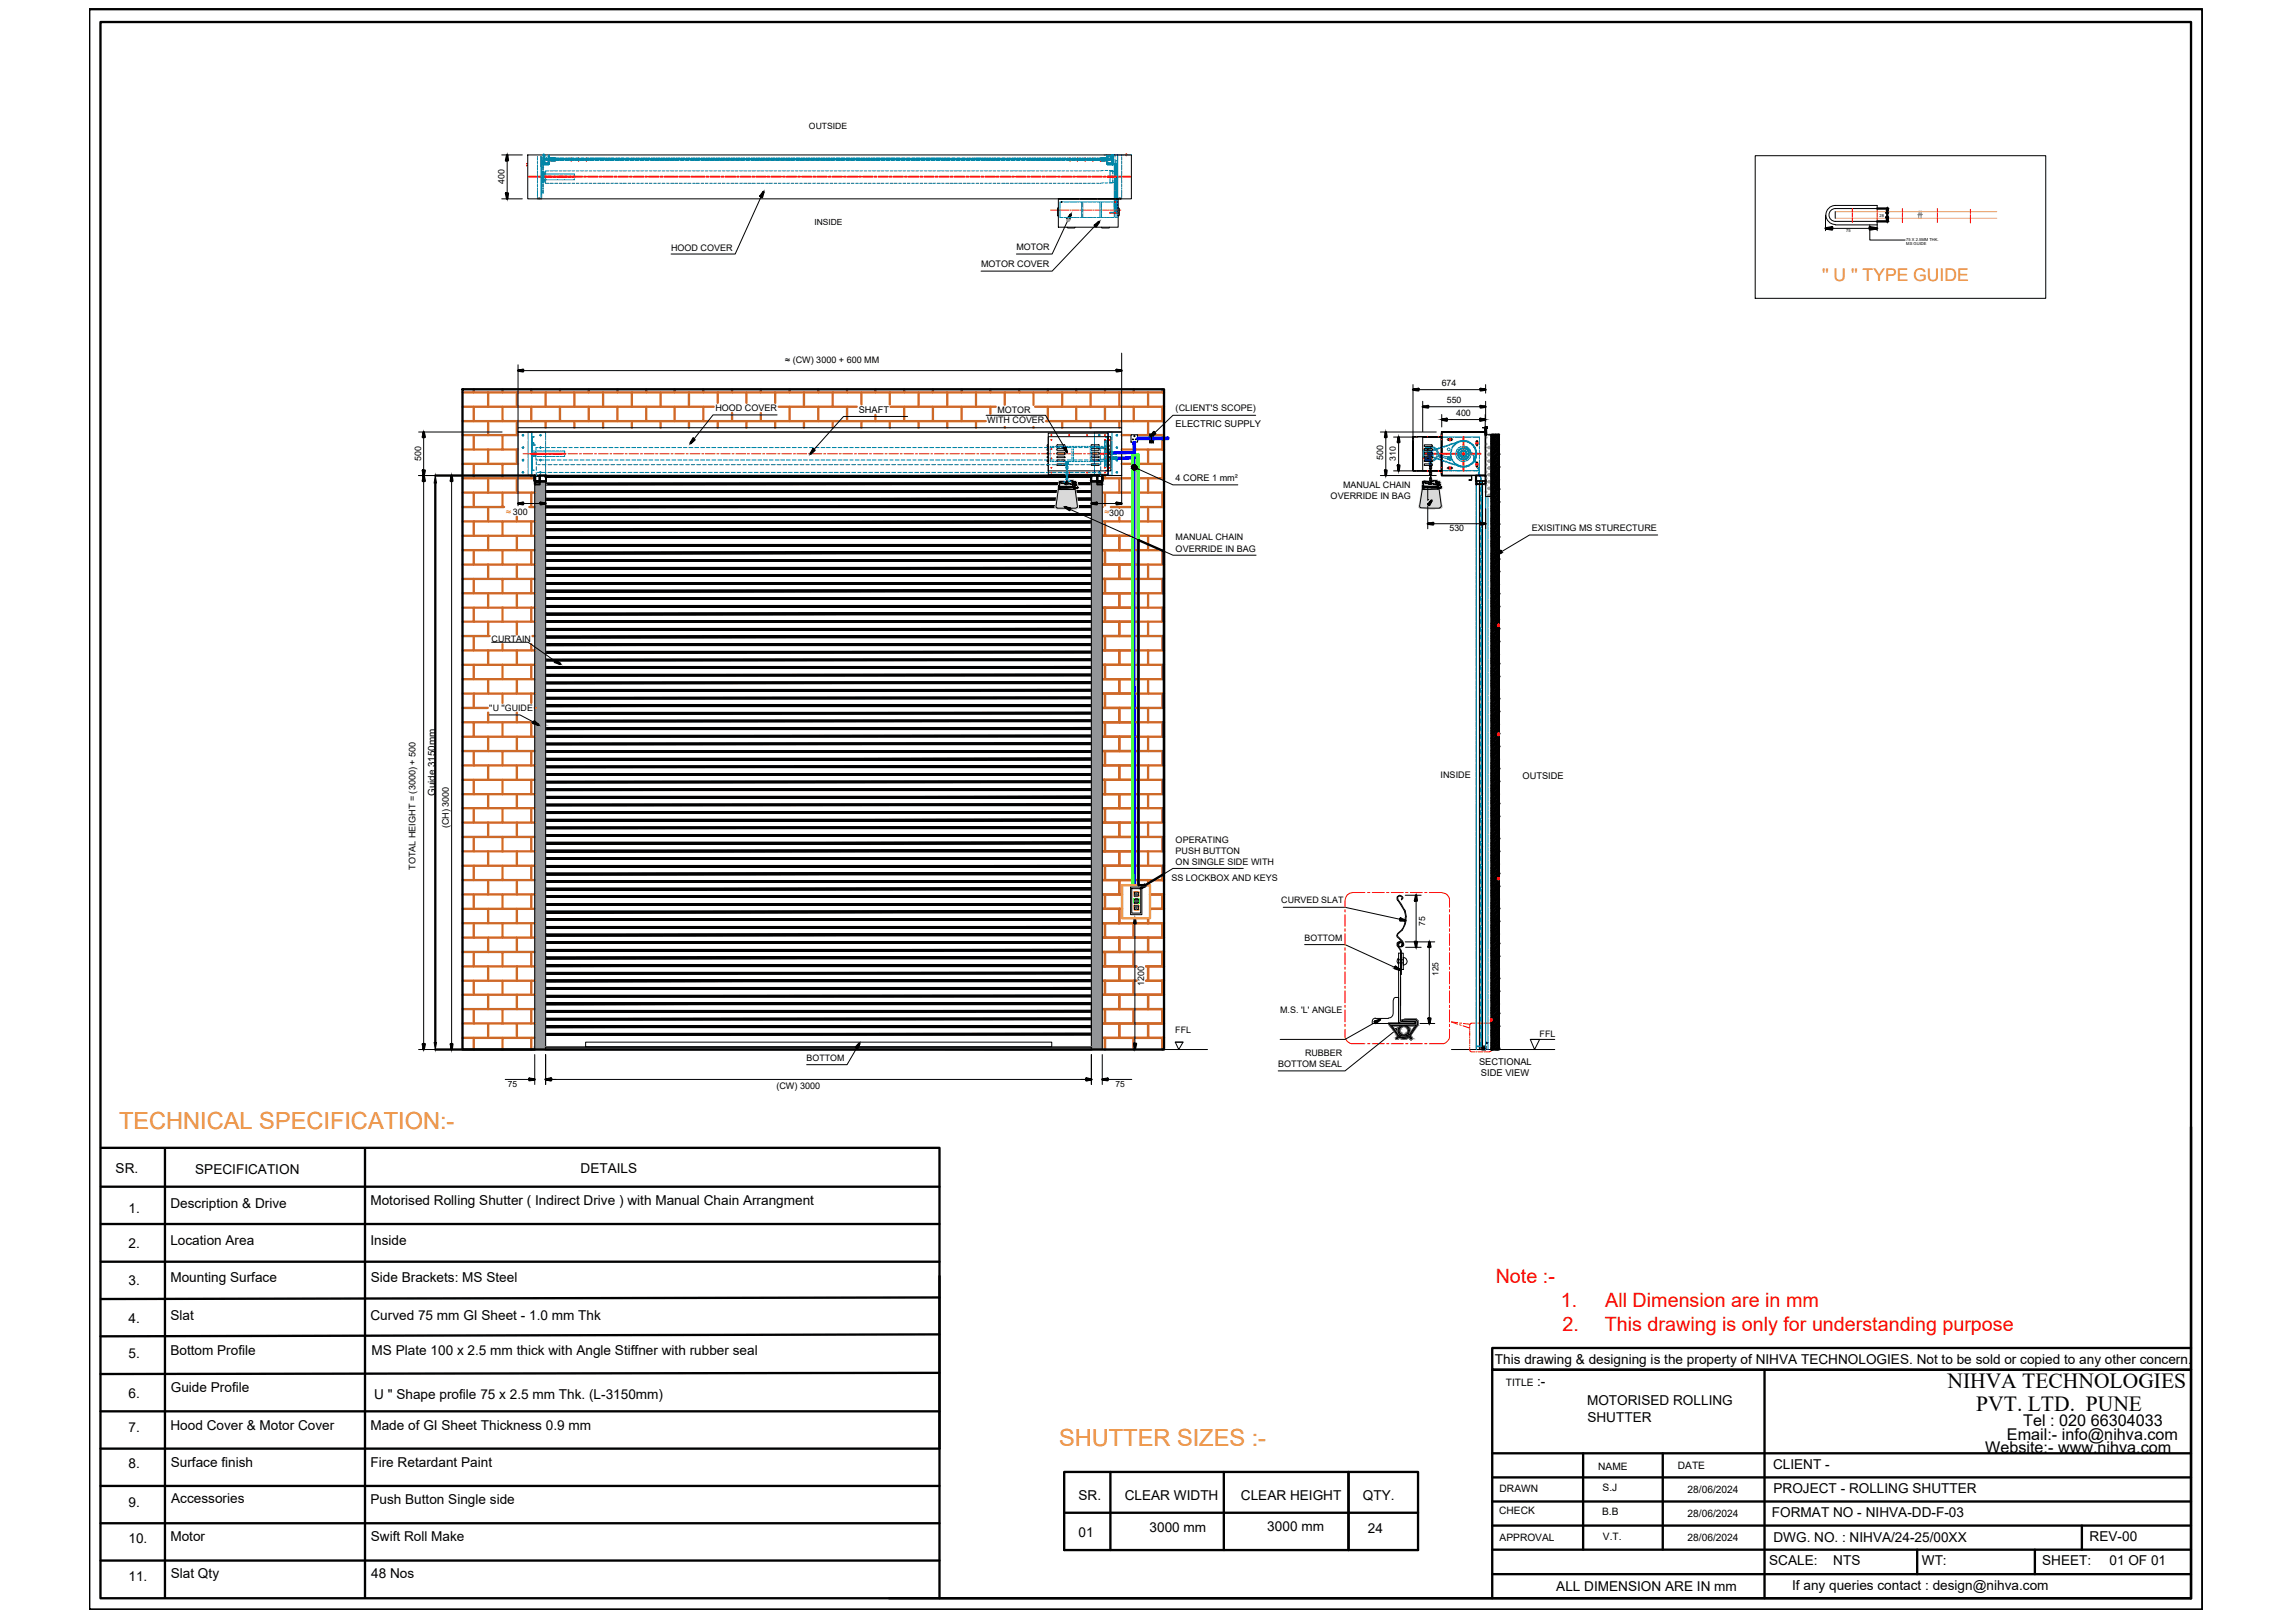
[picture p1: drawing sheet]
<svg xmlns="http://www.w3.org/2000/svg" width="250mm" height="176mm" viewBox="0 0 250 176" stroke-linecap="round" stroke-linejoin="round" font-family="sans-serif">
<defs><g id="words">
<g font-size="2.6" fill="#f8991e">
<text x="13" y="123">TECHNICAL SPECIFICATION:-</text>
<text x="115.4" y="157.5">SHUTTER SIZES :-</text>
</g>
<g font-size="2.3">
<text x="212.2" y="151.2">NIHVA TECHNOLOGIES</text>
<text x="215.4" y="153.7">PVT. LTD. PUNE</text>
</g>
<g font-size="2.1" fill="#f00">
<text x="163" y="139.8">Note :-</text>
<text x="170.1" y="142.4">1.</text>
<text x="174.9" y="142.4">All Dimension are in mm</text>
<text x="170.3" y="145">2.</text>
<text x="174.9" y="145">This drawing is only for understanding purpose</text>
</g>
<text font-size="1.9" fill="#f8991e" x="198.6" y="30.6">'' U '' TYPE GUIDE</text>
<g font-size="1.8">
<text x="220.5" y="155.3">Tel : 020 66304033</text>
<text x="216.4" y="158.3">Website:- www.nihva.com</text>
<text x="218.7" y="156.9">Email:- info@nihva.com</text>
</g>
<g font-size="1.5">
<text x="12.6" y="127.8">SR.</text>
<text x="18.6" y="131.6">Description &amp; Drive</text>
<text x="21.3" y="127.9">SPECIFICATION</text>
<text x="40.4" y="131.2">Motorised Rolling Shutter ( Indirect Drive ) with Manual Chain Arrangment</text>
<text x="63.3" y="127.8">DETAILS</text>
<text x="14" y="132.1">1.</text>
<text x="14" y="136">2.</text>
<text x="18.6" y="135.6">Location Area</text>
<text x="40.4" y="135.6">Inside</text>
<text x="14" y="140">3.</text>
<text x="18.6" y="143.7">Slat</text>
<text x="18.6" y="139.7">Mounting Surface</text>
<text x="40.4" y="143.7">Curved 75 mm GI Sheet - 1.0 mm Thk</text>
<text x="40.4" y="139.7">Side Brackets: MS Steel</text>
<text x="14" y="144.1">4.</text>
<text x="14" y="147.9">5.</text>
<text x="18.6" y="147.6">Bottom Profile</text>
<text x="40.5" y="147.6">MS Plate 100 x 2.5 mm thick with Angle Stiffner with rubber seal</text>
<text x="162.9" y="148.5">This drawing &amp; designing is the property of NIHVA TECHNOLOGIES. Not to be sold or copied to any other concern.</text>
<text x="14" y="152.3">6.</text>
<text x="14" y="156">7.</text>
<text x="18.6" y="155.8">Hood Cover &amp; Motor Cover</text>
<text x="18.6" y="151.7">Guide Profile</text>
<text x="40.4" y="155.8">Made of GI Sheet Thickness 0.9 mm</text>
<text x="40.8" y="152.4">U &quot; Shape profile 75 x 2.5 mm Thk. (L-3150mm)</text>
<text x="167.5" y="150.9">:-</text>
<text x="173" y="153.1">MOTORISED ROLLING</text>
<text x="173" y="154.9">SHUTTER</text>
<text x="14" y="160">8.</text>
<text x="18.6" y="159.8">Surface finish</text>
<text x="40.4" y="159.8">Fire Retardant Paint</text>
<text x="193.2" y="160">CLIENT -</text>
<text x="14" y="164.1">9.</text>
<text x="18.6" y="167.9">Motor</text>
<text x="18.7" y="163.8">Accessories</text>
<text x="40.4" y="163.8">Push Button Single side</text>
<text x="40.4" y="167.9">Swift Roll Make</text>
<text x="117.5" y="163.4">SR.</text>
<text x="117.5" y="167.4">01</text>
<text x="122.6" y="163.4">CLEAR WIDTH</text>
<text x="125.3" y="166.9">3000 mm</text>
<text x="135.2" y="163.4">CLEAR HEIGHT</text>
<text x="138.1" y="166.7">3000 mm</text>
<text x="148.5" y="163.4">QTY.</text>
<text x="149.1" y="167">24</text>
<text x="193.1" y="165.3">FORMAT NO - NIHVA-DD-F-03</text>
<text x="193.3" y="162.6">PROJECT - ROLLING SHUTTER</text>
<text x="193.3" y="167.9">DWG. NO. : NIHVA/24-25/00XX</text>
<text x="227.7" y="167.9">REV-00</text>
<text x="14" y="168.1">10.</text>
<text x="14" y="172.2">11.</text>
<text x="18.6" y="171.9">Slat Qty</text>
<text x="40.5" y="171.9">48 Nos</text>
<text x="169.6" y="173.3">ALL DIMENSION ARE IN mm</text>
<text x="192.8" y="170.5">SCALE:</text>
<text x="195.3" y="173.2">If any queries contact : design@nihva.com</text>
<text x="199.8" y="170.5">NTS</text>
<text x="209.5" y="170.5">WT:</text>
<text x="222.6" y="170.5">SHEET:</text>
<text x="229.9" y="170.5">01 OF 01</text>
</g>
<g font-size="1.1">
<text x="47.4" y="86.7" transform="rotate(-90 47.4 86.7)">Guide 3150mm</text>
<text x="164.1" y="150.9">TITLE</text>
<text x="174.2" y="160.2">NAME</text>
<text x="182.9" y="160">DATE</text>
<text x="163.4" y="165">CHECK</text>
<text x="163.4" y="162.5">DRAWN</text>
<text x="163.4" y="167.8">APPROVAL</text>
<text x="174.6" y="165.1">B.B</text>
<text x="174.7" y="162.5">S.J</text>
<text x="174.7" y="167.7">V.T.</text>
<text x="183.9" y="162.6">28/06/2024</text>
<text x="183.9" y="165.3">28/06/2024</text>
<text x="183.9" y="167.9">28/06/2024</text>
</g>
<g font-size="1">
<text x="55" y="20.1" transform="rotate(-90 55 20.1)">400</text>
<text x="73.1" y="27.3">HOOD COVER</text>
<text x="106.9" y="29.1">MOTOR COVER</text>
<text x="110.8" y="27.2">MOTOR</text>
<text x="85.6" y="39.5">≈ (CW) 3000 + 600 MM</text>
<text x="78" y="44.8">HOOD COVER</text>
<text x="93.6" y="45">SHAFT</text>
<text x="107.6" y="46.1">WITH COVER</text>
<text x="108.7" y="45">MOTOR</text>
<text x="128.1" y="46.5">ELECTRIC SUPPLY</text>
<text x="128.1" y="44.8">(CLIENT'S SCOPE)</text>
<text x="157.1" y="42">674</text>
<text x="157.7" y="43.9">550</text>
<text x="158.7" y="45.3">400</text>
<text x="45.9" y="50.2" transform="rotate(-90 45.9 50.2)">500</text>
<text x="128.1" y="52.4">4 CORE 1 mm²</text>
<text x="146.4" y="53.1">MANUAL CHAIN</text>
<text x="150.7" y="50.1" transform="rotate(-90 150.7 50.1)">500</text>
<text x="152.1" y="50.2" transform="rotate(-90 152.1 50.2)">310</text>
<text x="128.1" y="58.9">MANUAL CHAIN</text>
<text x="145" y="54.3">OVERRIDE IN BAG</text>
<text x="158" y="57.9">530</text>
<text x="166.9" y="57.9">EXISITING MS STURECTURE</text>
<text x="128.1" y="60.1">OVERRIDE IN BAG</text>
<text x="53.6" y="70">CURTAIN</text>
<text x="53.3" y="77.5">''U ''GUIDE</text>
<text x="157" y="84.8">INSIDE</text>
<text x="165.9" y="84.9">OUTSIDE</text>
<text x="45.3" y="94.8" transform="rotate(-90 45.3 94.8)">TOTAL HEIGHT = (3000) + 500</text>
<text x="48.9" y="90.2" transform="rotate(-90 48.9 90.2)">(CH) 3000</text>
<text x="127.7" y="96">SS LOCKBOX AND KEYS</text>
<text x="128.1" y="91.8">OPERATING</text>
<text x="128.1" y="93">PUSH BUTTON</text>
<text x="128.1" y="94.2">ON SINGLE SIDE WITH</text>
<text x="139.6" y="98.4">CURVED SLAT</text>
<text x="124.7" y="107.4" transform="rotate(-90 124.7 107.4)">1200</text>
<text x="142.2" y="102.5">BOTTOM</text>
<text x="128.1" y="112.6">FFL</text>
<text x="139.5" y="110.4">M.S. 'L' ANGLE</text>
<text x="167.8" y="113">FFL</text>
<text x="84.6" y="118.6">(CW) 3000</text>
<text x="87.9" y="115.6">BOTTOM</text>
<text x="139.3" y="116.2">BOTTOM SEAL</text>
<text x="142.2" y="115">RUBBER</text>
<text x="161.2" y="116">SECTIONAL</text>
<text x="161.4" y="117.2">SIDE VIEW</text>
</g>
<g font-size="1" fill="#f8991e">
<text x="55.1" y="56.1">≈ 300</text>
<text x="120.4" y="56.1">≈300</text>
</g>
<g font-size=".9">
<text x="88.2" y="14">OUTSIDE</text>
<text x="88.8" y="24.5">INSIDE</text>
<text x="155.3" y="100.9" transform="rotate(-90 155.3 100.9)">75</text>
<text x="156.8" y="106.3" transform="rotate(-90 156.8 106.3)">125</text>
<text x="55.4" y="118.4">75</text>
<text x="121.6" y="118.4">75</text>
</g>
<g font-size=".4">
<text x="204.8" y="23.6">28</text>
<text x="201.2" y="25.3">75</text>
<text x="207.8" y="26.2">75 X 2.5MM THK.</text>
<text x="207.8" y="26.7">MS GUIDE</text>
</g>
</g></defs>
<!-- layer: 0 -->
<g fill="none" stroke="#008ab8" stroke-width=".11">
<path d="M58.6 17v.1M58.6 17.2v.1M58.6 17.3v.1M58.6 17.5v.1M58.6 17.6v.2M58.6 17.8v.1M58.6 18v.1M58.6 18.1v.1M58.6 18.3v.1M58.6 18.4v.1M58.6 18.6v.1M58.6 18.7v.2"/>
<path d="M58.6 18.9v.1M58.6 19v.2M58.6 19.2v.1M58.6 19.4v.1M58.6 19.5v.1M58.6 19.7v.1M58.6 19.8v.1M59 17v.1M59 17.2v.2M59 17.5v.1M59 17.6v.2M59 17.8v.1"/>
<path d="M59 17.9v.2M59 18.1v.1M59 18.3v.1M59 18.4v.1M59 18.6v.1M59 18.7v.2M59 18.9v.1M59 19v.2M59 19.2v.1M59 19.4v.1M59 19.5v.1M59 19.7v.1"/>
<path d="M59 19.8v.1M59 17.6v-.1l.1 .1M59 19.6h.1M59 19h.1M59 17.2v.1M59 17.3v.1M59 18v.1M59 18.6v.1l.1-.1M59 18.7l.1 .2zM59 19v-.1l.1 .1M59 19.2v-.2l.1 .2M59 19.5v.1l.1-.1"/>
<path d="M59 19.7l.1 .1zM59 19.9v-.1l.1 .1M59 19.5h.1M59.1 18.1v.1h-.1M59.1 17.6v.2M59.1 17.8v.1M59.1 18v.1M59.1 18.3v.1M59.1 18.4v.1M59.1 19.2v.1M59.1 19.4v.1M59.1 19.2h.1v.1"/>
<path d="M59.1 18.2h.2M59.2 19h.1zM59.2 19.3v-.1v.1M59.2 19.6l.1 .1M59.2 17.5v.1M59.2 19.7v-.1h.1v.1M59.2 18.8v.2h.1v-.2M59.2 19.5h.1M59.2 19.7v.1M59.2 18.8v-.1h.1v.1M59.2 19v.1M59.2 19.1v.1"/>
<path d="M59.2 19.3v.1M59.2 19.8h.1M59.2 18.7h.1M59.2 18.9h.1M59.2 18.9h.1h-.1M59.2 17.6v.2M59.2 17.8v.1M59.2 18v.1M59.2 18.1v.1M59.2 18.3v.1M59.2 18.4v.1M59.2 18.6v.1"/>
<path d="M59.2 18.7v.2M59.2 18.9v.1M59.2 19v.2M59.2 19.2v.1M59.2 19.4v.1M59.2 19.5v.1M59.2 19.8v.1M59.3 19v.1M59.3 19.1v.1M59.3 19.3v.1M59.3 19.5h.1M59.3 17.8v.1h.2h-.2v-.1v.1h.2"/>
<path d="M59.3 19.6h.2M59.3 19h.2M59.3 17v.3M59.3 17.3v.3M59.3 17.6v.1M59.5 19.1v.4M59.5 19.6v.4h.3M59.5 17.9h.1M59.5 17.1v.1M59.5 17.3h.1M59.5 17.3v.1M59.5 19.6h.2"/>
<path d="M59.5 19h.2M59.6 17.4h.1M59.6 17.3h.1M59.6 17.9h.2M59.7 19.6h.1M59.7 19h.1M59.8 17.4h.1M59.8 17.3h.1M59.8 17.1v.1M59.8 17.5h.2M59.8 18.6h-.3v.4M59.9 17.4h.1"/>
<path d="M59.9 17.3h.1M59.9 19.6h.1M59.9 19h.1M60 18.6h.3M60 20h.3M60 19.6h.1M60 19h.1M60.1 17.2h-.2v-.2v.2h.2M60.1 17.5h.1M60.1 17.4h.1M60.1 17.3h.1M60.1 17.2h.1"/>
<path d="M60.2 19.6h.1M60.2 19h.1M60.2 17.5h.2M60.2 17.2h.2M60.2 17.4h.1M60.2 17.3h.1M60.4 17.4h.1M60.4 17.3h.1M60.4 19.6h.1M60.4 19h.1M60.4 17.5h.1h-.1M60.4 17.2h.1h-.1"/>
<path d="M60.4 18.6h.4M60.4 20h.4M60.5 19.6h.1M60.5 19h.1M60.5 17.4h.1M60.5 17.3h.1M60.6 19.6h.2M60.6 19h.2M60.7 17.4h.1M60.7 17.3h.1M60.8 17.4h.1M60.8 17.3h.1"/>
<path d="M60.8 19.6h.1M60.8 19h.1M60.9 18.6h.3M60.9 20h.3M61 17.4h.1M61 17.3h.1M61 19.6h.1M61 19h.1M61.1 19.6h.1M61.1 19h.1M61.2 17.4h.1M61.2 17.3h.1"/>
<path d="M61.3 17.4h.1M61.3 17.3h.1M61.3 19.6h.1M61.3 19h.1M61.4 18.6h.3M61.4 20h.3M61.5 19.6h.1M61.5 19h.1M61.6 19.6h.1M61.6 19h.1M61.6 17.4h.1M61.6 17.3h.1"/>
<path d="M61.8 19.6h.1M61.8 19h.1M61.8 17.4h.1M61.8 17.3h.1M61.9 18.6h.3M61.9 20h.3M61.9 17.4h.1M61.9 17.3h.1M61.9 19.6h.1M61.9 19h.1M62 19.6h.2M62 19h.2"/>
<path d="M62.1 17.4h.1M62.1 17.3h.1M62.2 19.6h.1M62.2 19h.1M62.3 17.4h.1M62.3 17.3h.1M62.3 18.6h.3M62.3 20h.3M62.4 17.4h.1M62.4 17.3h.1M62.4 19.6h.1M62.4 19h.1"/>
<path d="M62.5 19h.1v.1M62.6 17.4h.1M62.6 17.3h.1M62.6 19.1v.1M62.6 19.3v.1M62.6 19.5v.1h-.1M62.7 17.4h.1M62.7 17.3h.1M62.8 18.6h.3M62.8 20h.3M62.9 17.4h.1M62.9 17.3h.1"/>
<path d="M63 17.4h.1M63 17.3h.1M63.2 17.4h.1M63.2 17.3h.1M63.3 18.6h.3M63.3 20h.3M63.4 17.4h.1M63.4 17.3h.1M63.5 17.4h.1M63.5 17.3h.1M63.7 17.4h.1M63.7 17.3h.1"/>
<path d="M63.7 18.6h.3M63.7 20h.3M63.8 17.4h.1M63.8 17.3h.1M64 17.4h.1M64 17.3h.1M64.1 17.3h.1l-.1 .1M64.2 18.6h.3M64.2 20h.3M64.7 18.6h.3M64.7 20h.3M65.1 18.6h.4"/>
<path d="M65.1 20h.4M65.6 18.6h.3M65.6 20h.3M66.1 18.6h.3M66.1 20h.3M66.6 18.6h.3M66.6 20h.3M67 18.6h.3M67 20h.3M67.5 18.6h.3M67.5 20h.3M67.9 18.6h.4"/>
<path d="M67.9 20h.4M68.4 18.6h.3M68.4 20h.3M68.9 18.6h.3M68.9 20h.3M69.4 18.6h.3M69.4 20h.3M69.8 18.6h.3M69.8 20h.3M70.3 18.6h.3M70.3 20h.3M70.8 18.6h.3"/>
<path d="M70.8 20h.3M71.2 18.6h.3M71.2 20h.3M71.7 18.6h.3M71.7 20h.3M72.2 18.6h.3M72.2 20h.3M72.6 18.6h.3M72.6 20h.3M73.1 18.6h.3M73.1 20h.3M73.6 18.6h.3"/>
<path d="M73.6 20h.3M74 18.6h.4M74 20h.4M74.5 18.6h.3M74.5 20h.3M75 18.6h.3M75 20h.3M75.5 18.6h.3M75.5 20h.3M75.9 18.6h.3M75.9 20h.3M76.4 18.6h.3"/>
<path d="M76.4 20h.3M76.9 18.6h.3M76.9 20h.3M77.3 18.6h.3M77.3 20h.3M77.8 18.6h.3M77.8 20h.3M78.3 18.6h.3M78.3 20h.3M78.7 18.6h.3M78.7 20h.3M79.2 18.6h.3"/>
<path d="M79.2 20h.3M79.7 18.6h.3M79.7 20h.3M80.1 18.6h.3M80.1 20h.3M80.6 18.6h.3M80.6 20h.3M81.1 18.6h.3M81.1 20h.3M81.5 18.6h.4M81.5 20h.4M82 18.6h.3"/>
<path d="M82 20h.3M82.5 18.6h.3M82.5 20h.3M82.9 18.6h.4M82.9 20h.4M83.4 18.6h.3M83.4 20h.3M83.8 18.6h.4M83.8 20h.4M84.4 18.6h.3M84.4 20h.3M84.8 18.6h.3"/>
<path d="M84.8 20h.3M85.3 18.6h.3M85.3 20h.3M85.8 18.6h.2M85.8 20h.2M86.2 18.6h.3M86.2 20h.3M86.7 18.6h.3M86.7 20h.3M87.2 18.6h.2M87.2 20h.2M87.6 18.6h.4"/>
<path d="M87.6 20h.4M88.1 18.6h.3M88.1 20h.3M88.5 18.6h.4M88.5 20h.4M89.1 18.6h.3M89.1 20h.3M89.5 18.6h.3M89.5 20h.3M90 18.6h.3M90 20h.3M90.5 18.6h.2"/>
<path d="M90.5 20h.2M90.9 18.6h.3M90.9 20h.3M91.4 18.6h.3M91.4 20h.3M91.8 18.6h.3M91.8 20h.3M92.3 18.6h.3M92.3 20h.3M92.8 18.6h.3M92.8 20h.3M93.2 18.6h.3"/>
<path d="M93.2 20h.3M93.7 18.6h.3M93.7 20h.3M94.2 18.6h.3M94.2 20h.3M94.6 18.6h.3M94.6 20h.3M95.1 18.6h.3M95.1 20h.3M95.6 18.6h.3M95.6 20h.3M96 18.6h.3"/>
<path d="M96 20h.3M96.5 18.6h.3M96.5 20h.3M97 18.6h.3M97 20h.3M97.4 18.6h.4M97.4 20h.4M97.9 18.6h.3M97.9 20h.3M98.4 18.6h.3M98.4 20h.3M98.9 18.6h.3"/>
<path d="M98.9 20h.3M99.3 18.6h.3M99.3 20h.3M99.8 18.6h.3M99.8 20h.3M100.3 18.6h.3M100.3 20h.3M100.7 18.6h.3M100.7 20h.3M101.2 18.6h.3M101.2 20h.3M101.7 18.6h.3"/>
<path d="M101.7 20h.3M102.1 18.6h.4M102.1 20h.4M102.6 18.6h.3M102.6 20h.3M103.1 18.6h.3M103.1 20h.3M103.5 18.6h.4M103.5 20h.4M104 18.6h.3M104 20h.3M104.5 18.6h.3"/>
<path d="M104.5 20h.3M105 18.6h.3M105 20h.3M105.4 18.6h.3M105.4 20h.3M105.9 18.6h.3M105.9 20h.3M106.4 18.6h.3M106.4 20h.3M106.8 18.6h.3M106.8 20h.3M107.3 18.6h.3"/>
<path d="M107.3 20h.3M107.8 18.6h.3M107.8 20h.3M108.2 18.6h.3M108.2 20h.3M108.7 18.6h.3M108.7 20h.3M109.2 18.6h.3M109.2 20h.3M109.6 18.6h.3M109.6 20h.3M110.1 18.6h.3"/>
<path d="M110.1 20h.3M110.6 18.6h.3M110.6 20h.3M111 18.6h.4M111 20h.4M111.5 18.6h.3M111.5 20h.3M112 18.6h.3M112 20h.3M112.4 18.6h.4M112.4 20h.4M112.9 18.6h.3"/>
<path d="M112.9 20h.3M113.4 18.6h.3M113.4 20h.3M113.9 18.6h.3M113.9 20h.3M114.3 18.6h.3M114.3 20h.3M114.8 18.6h.3M114.8 20h.3M115.3 18.6h.3M115.3 20h.3M115.7 18.6h.3"/>
<path d="M115.7 20h.3M116.2 18.6h.3M116.2 20h.3M116.4 17.3h-.1l.1 .1M116.4 17.4h.2M116.4 17.3h.2M116.6 17.4h.1M116.6 17.3h.1M116.7 18.6h.3M116.7 20h.3M116.8 17.4h.1M116.8 17.3h.1"/>
<path d="M116.9 17.4h.1M116.9 17.3h.1M117.1 17.4h.1M117.1 17.3h.1M117.1 18.6h.4M117.1 20h.4M117.2 17.4h.1M117.2 17.3h.1M117.4 17.4h.1M117.4 17.3h.1M117.5 17.4h.2M117.5 17.3h.2"/>
<path d="M117.6 18.6h.3M117.6 20h.3M117.7 17.4h.1M117.7 17.3h.1M117.8 17.4h.2M117.8 17.3h.2M118 17.4h.1M118 17.3h.1M118.1 18.6h.3M118.1 20h.3M118.2 17.4h.1M118.2 17.3h.1"/>
<path d="M118.3 17.4h.1M118.3 17.3h.1M118.5 17.4h.1M118.5 17.3h.1M118.5 18.6h.4M118.5 20h.4M118.6 17.4h.1M118.6 17.3h.1M118.8 17.4h.1M118.8 17.3h.1M118.9 17.4h.2M118.9 17.3h.2"/>
<path d="M119 18.6h.3M119 20h.3M119.1 17.4h.1M119.1 17.3h.1M119.3 17.4h.1M119.3 17.3h.1M119.4 17.4h.1M119.4 17.3h.1M119.5 18.6h.3M119.5 20h.3M119.6 17.4h.1M119.6 17.3h.1"/>
<path d="M119.7 17.4h.1M119.7 17.3h.1M119.9 17.4h.1M119.9 17.3h.1M120 17.4h.2M120 17.3h.2M120.1 17.5h-.1M120.1 17.2h-.1h.1M120.2 17.5h.1M120.2 17.2h.1M120.2 17.4h.1M120.2 17.3h.1"/>
<path d="M120.3 18.6h-.4M120.3 19.9l-.4 .1M120.3 17.5h.2M120.3 17.2h.1M120.3 17.5h.1M120.3 16.9h.1M120.4 17.4h.1M120.4 17.3h.1M120.4 18.6h.3M120.4 19.9h.3M120.4 16.9h.1M120.5 17.5h.1"/>
<path d="M120.5 17.5h.1v.4h.1M120.5 17.4h.1M120.5 17.3h.1M120.6 17.5h.1v.4M120.6 16.9v.3h-.1M120.7 16.9h-.1v.3h-.1M120.7 17.4h.1M120.8 17.9h.1M120.8 17.3h-.1M120.8 17.1v.1M120.8 16.9h.1M120.8 17.4h.1"/>
<path d="M120.8 17.3h.1M120.8 17h.1M120.9 18.6h.4v.4M120.9 16.9h.1M120.9 17h.1M120.9 17.9h.1M121 17.3h.1l-.1 .1M121 19.8v.1h.1M121 18.8v.2M121 19v.1M121 19.1v.1M121 19.3v.1"/>
<path d="M121 19.5h.1M121 19.6v.1M121 17.1v.1M121 17.3h.1M121.1 18.7h-.1v.1M121.1 19.9h.1M121.1 18.7h.1M121.1 16.9h.1v.2v-.1l-.1-.1M121.2 17.8v.1h-.1h.1v-.1l-.1 .1M121.2 17.3v.3M121.2 17.6v.1M121.3 19.6v.3h-.4"/>
<path d="M121.3 19.1v.3M121.3 19.9h.4M121.3 18.7h.4M121.3 16.9h-.1v.4M121.4 16.9h.1M121.4 16.9h.1v.2M121.4 19.9v.1h.2M121.4 19.6h.2M121.4 19.2h.2M121.4 19.1h.2M121.4 18.3h.2M121.4 18.2h.2"/>
<path d="M121.4 18.1h.2M121.4 19.8h.2M121.4 18.3v.1M121.4 18.6v.1M121.4 19.1v.1M121.4 19.2v.1M121.4 19.5v.2M121.4 19.7v.1M121.5 18.1v.1l-.1-.1M121.5 17.3v.1M121.5 17.5v.1M121.5 17.6v.1"/>
<path d="M121.5 17.8v.1M121.5 17.9v.2M121.5 16.9h.1M121.6 17.9h-.2M121.6 18.4h-.2v.2h.2M121.6 19.4h-.2v.1h.2M121.6 18.9h-.2v.1h.2M121.6 18.8h-.2v.1M121.6 18h-.2v.1M121.6 18.1v-.1h.1v.1M121.6 18.4h.1v.2h-.1zM121.6 18.9v-.1h.1v.1"/>
<path d="M121.6 18.9h.1v.1h-.1zM121.6 19.4h.1v.1h-.1zM121.6 19.8v.2h.1v-.2M121.6 17.9h.1M121.6 19.6h.1M121.6 17.7v.1M121.6 17.8v.1M121.6 18.1v.1M121.6 18.3v.1M121.6 18.6v.1M121.6 19.1v.1M121.6 19.2v.1"/>
<path d="M121.6 19.5v.2M121.6 19.7v.1M121.6 19.2h.1M121.6 19.1h.1M121.6 18.3h.1M121.6 18.2h.1M121.6 18.1h.1M121.6 19.8h.1M121.7 17.5l-.1 .1M121.7 16.9l.1 .1M121.7 17.6v-.1l.1 .1M121.7 17.7v.1"/>
<path d="M121.7 17.8v.1M121.7 18.1v.1M121.7 18.3v.1M121.7 18.6v.1M121.7 19.1v.1M121.7 19.2v.1M121.7 19.5v.2M121.7 19.7v.1M121.8 17v.1M121.8 17.2v.1M121.8 17.3v.1M121.8 17.6v.2"/>
<path d="M121.8 17.8v.1M121.8 18v.2M121.8 18.3v.1M121.8 18.4v.2M121.8 18.6v.1M121.8 18.7v.2M121.8 18.9v.3M121.8 19.2v.1M121.8 19.4v.1M121.8 19.5v.3M121.8 19.8v.2M121.8 17.5v.1"/>
<path d="M121.8 18v.1M121.8 18.1v.1M121.8 18.4v.1M121.8 18.9v.1M121.8 19v.2M121.8 19.5v.1M121.8 19.7v.1M121.8 19.8v.1M121.9 16.9h-.1v.1M122 16.9h.1M122.2 16.9v.1M122.2 17v.1"/>
<path d="M122.2 17.2v.1M122.2 17.3v.1M122.2 17.5v.1M122.2 17.6v.2M122.2 17.8v.1M122.2 18v.1M122.2 18.1v.1M122.2 18.3v.1M122.2 18.4v.1M122.2 18.6v.1M122.2 18.7v.2M122.2 18.9v.1"/>
<path d="M122.2 19v.2M122.2 19.2v.1M122.2 19.4v.1M122.2 19.5v.1M122.2 19.7v.1M122.2 19.8v.1M122.3 16.9h.1M122.5 16.9h.1M122.6 16.9h.1M122.8 16.9h.1M122.9 16.9h.1M123.1 16.9h.1"/>
<path d="M123.3 16.8v.1M58.6 20v.1M58.6 20.1v.2M58.6 20.3v.1M58.6 20.5v.1M58.6 20.6v.1M58.6 20.8v.1M58.6 20.9v.1M58.6 21.1v.1M58.6 21.2v.2M58.6 21.4v.1M58.7 21.6h-.1l.1 .1"/>
<path d="M58.7 21.6h.1M58.7 21.7h.1M58.9 21.6l.1 .1M59 20v.1M59 20.1v.2M59 20.3v.1M59 20.5v.1M59 20.6v.1M59 20.8v.1M59 20.9v.1M59 21.1v.1M59 21.2v.2"/>
<path d="M59 21.4v.1M59 20.9v.1l.1-.1M59 21.6v.1h-.1M59.1 20v.1M59.1 20.1v.2M59.1 20.3v.1M59.1 20.5v.1M59.1 20.6v.1M59.1 20.8v.1M59.2 20.9v.1M59.2 20v.1M59.2 20.1v.2"/>
<path d="M59.2 20.3v.1M59.2 20.5v.1M59.2 20.6v.1M59.2 20.8v.1M115.5 23.6l.1 .1M115.5 22.2v.1M115.5 22.3v.1M115.5 22.5v.1M115.5 22.6v.1M115.5 22.8v.1M115.5 22.9v.2M115.5 23.1v.1"/>
<path d="M115.5 23.3v.1M115.5 23.4v.1M115.6 22l-.1 .1M115.6 23.7h.1M115.6 22h.1M115.8 23.7h.1M115.8 22h.1M115.9 23.7h.1M115.9 22h.1M116.1 23.7h.1M116.1 22h.1M116.2 23.7h.2"/>
<path d="M116.2 22h.2M116.4 23.7h.1M116.4 22h.1M116.6 23.7h.1M116.6 22h.1M116.7 23.7h.1M116.7 22h.1M116.9 23.7h.1M116.9 22h.1M117 23.7h.1M117 22h.1M117.2 23.7h.1"/>
<path d="M117.2 22h.1M117.3 23.7h.1M117.3 22h.1M117.5 23.7h.1M117.5 22h.1M117.7 23.7h.1M117.7 22h.1M117.8 22h.1v.1M117.9 23.6v.1h-.1M117.9 22.2v.1M117.9 22.3v.1M117.9 22.5v.1"/>
<path d="M117.9 22.6v.1M117.9 22.8v.1M117.9 22.9v.2M117.9 23.1v.1M117.9 23.3v.1M117.9 23.4v.1M118 23.7h.1M118 22h.1M118 22v.1M118 22.2v.1M118 22.3v.1M118 22.5v.1"/>
<path d="M118 22.6v.1M118 22.8v.1M118 22.9v.2M118 23.1v.1M118 23.3v.1M118 23.4v.1M118 23.6v.1M118.1 23.7h.1M118.1 22h.1M118.3 23.7h.1M118.3 22h.1M118.4 23.7h.1"/>
<path d="M118.4 22h.1M118.6 23.7h.1M118.6 22h.1M118.7 23.7h.2M118.7 22h.2M118.9 23.7h.1M118.9 22h.1M119.1 23.7h.1M119.1 22h.1M119.2 23.7h.1M119.2 22h.1M119.4 23.7h.1"/>
<path d="M119.4 22h.1M119.5 23.7h.1M119.5 22h.1M119.7 23.7h.1M119.7 22h.1M119.8 23.7h.1M119.8 22h.1M119.9 22v.1M119.9 22.2v.1M119.9 22.3v.1M119.9 22.5v.1M119.9 22.6v.1"/>
<path d="M119.9 22.8v.1M119.9 22.9v.2M119.9 23.1v.1M119.9 23.3v.1M119.9 23.4v.1M119.9 23.6v.1M120 23.7h.1M120 22h.1M120 22v.1M120 22.2v.1M120 22.3v.1M120 22.5v.1"/>
<path d="M120 22.6v.1M120 22.8v.1M120 22.9v.2M120 23.1v.1M120 23.3v.1M120 23.4v.1M120 23.6v.1M120.1 23.7h.2M120.1 22h.2M120.3 23.7h.1M120.3 22h.1M120.5 23.7h.1"/>
<path d="M120.5 22h.1M120.6 23.7h.1M120.6 22h.1M120.8 23.7h.1M120.8 22h.1M120.9 23.7h.1M120.9 22h.1M121.1 23.7h.1M121.1 22h.1M121.1 23.1h-.1l.1 .1M121.2 23.1h.1M121.2 23.2h.1"/>
<path d="M121.2 23.7h.2M121.2 22h.2M121.4 23.1h.1M121.4 23.2h.1M121.4 22h.2M121.4 23v.1h.2M121.4 23.6v.1M121.4 21h.2M121.4 21.6v.1h.2M121.4 22.5h.2M121.4 22.4h.2M121.4 22.3h.2"/>
<path d="M121.4 22.1h.2M121.4 21.2h.2M121.4 20.7h.2M121.4 20.6h.2M121.4 20.3h.2M121.4 20.2h.2M121.4 20.1h.2M121.4 22.3v.3h.2M121.4 22.7h.2M121.4 22.8h.2M121.4 22.9h.2M121.4 20v.1"/>
<path d="M121.4 20.2v.1M121.4 20.3v.1M121.4 20.6v.1M121.4 21.1v.1M121.4 22.6v.2M121.4 22.8v.3M121.4 23.1v.1M121.4 23.3v.1M121.4 23.4v.1M121.5 23.1h.1v.1M121.5 23.2h.1M121.6 21.9h-.2v.4"/>
<path d="M121.6 21.7h-.2v.1M121.6 21.4h-.2v.1h.2M121.6 21.3h-.2v.1M121.6 20.9h-.2v.2M121.6 20.8h-.2v.1M121.6 20.5h-.2v.1M121.6 20.6v-.1h.1v.1M121.6 20.9v-.1h.1v.1M121.6 21.1v-.2h.1v.2M121.6 21.4h.1v.1h-.1zM121.6 21.6v.1h.1v-.1M121.6 21.8v-.1h.1v.1"/>
<path d="M121.6 21.9h.1v.1h-.1zM121.6 22.3v.2h.1v-.2M121.6 22.5v.1h.1v-.1M121.6 22.8v.1h.1v-.1M121.6 21h.1M121.6 20v.1h.1M121.6 20.2v.1M121.6 20.3v.1M121.6 20.6v.1M121.6 21.1v.1M121.6 21.2v.2M121.6 22v.1h.1"/>
<path d="M121.6 22.2v.1M121.6 22.7v.1M121.6 23v.1M121.6 23.3v.1M121.6 23.4v.1M121.6 23.6l.1 .1M121.6 22.4h.1M121.6 22.3h.1M121.6 21.3h.1M121.6 21.2h.1M121.6 20.7h.1M121.6 20.6h.1"/>
<path d="M121.6 20.3h.1M121.6 20.2h.1M121.6 22.7h.1M121.6 22.8h.1M121.6 23.1h.1M121.7 23.1h.1v.1M121.7 23.2h.1M121.7 20v.1M121.7 20.2v.1M121.7 20.3v.1M121.7 20.6v.1M121.7 21.1v.1"/>
<path d="M121.7 21.2v.2M121.7 22v.2M121.7 22.2v.1M121.7 22.7v.1M121.7 23v.1M121.7 23.1v.1M121.7 23.3v.1M121.7 23.4v.1M121.7 23.6v.1l.1-.1M121.8 21.6v.1h.1M121.8 20v.1M121.8 20.1v.2"/>
<path d="M121.8 20.3v.1M121.8 20.5v.1M121.8 20.6v.1M121.8 20.8v.1M121.8 20.9v.3M121.8 21.2v.2M121.8 21.4v.1M121.8 21.7v.1M121.8 21.9v.1M121.8 22v.1M121.8 22.2v.1M121.8 22.3v.2"/>
<path d="M121.8 22.5v.1M121.8 22.7v.1M121.8 22.8v.1M121.8 23v.1M121.8 23.3v.1M121.8 23.4v.1M121.8 20.9v.1M121.8 21.1v.1M121.9 21.6h-.1v.1M122 21.6h.1M122 21.7h.1M122.2 21.6v.1"/>
<path d="M122.2 20v.1M122.2 20.1v.2M122.2 20.3v.1M122.2 20.5v.1M122.2 20.6v.1M122.2 20.8v.1M122.2 20.9v.1M122.2 21.1v.1M122.2 21.2v.2M122.2 21.4v.1M56.5 51.7v.1M56.5 47.2v.1"/>
<path d="M56.5 47.4v.1M56.5 47.5v.1M56.5 47.7v.1M56.5 47.8v.1M56.5 48v.1M56.5 48.1v.1M56.5 48.3v.1M56.5 48.5v.1M56.5 48.6v.1M56.5 48.8v.1M56.5 48.9v.1M56.5 49.1v.1"/>
<path d="M56.5 49.2v.1M56.5 49.4v.1M56.5 49.6h.1M56.5 49.7v.1M56.5 49.9h.1M56.5 50v.1M56.5 50.2v.1M56.5 50.3v.1M56.5 50.5v.1M56.5 50.6v.1M56.5 50.8v.1M56.5 51h.1"/>
<path d="M56.5 51.1v.1M56.5 51.3v.1M56.5 51.4v.1M56.5 51.5v.2M56.5 47.1h.1M56.6 47.1h.1M56.6 51.8h.1M56.8 47.1h.1M56.8 51.8h.1M56.9 51.5h.2v-.1l-.1 .1M56.9 48.8h.2l-.1-.1v.1M56.9 50.1h.2l-.1 .1"/>
<path d="M56.9 47.1h.1M56.9 51.8h.1M57 47.4h-.1M57 47.5h.1M57 51.4l-.1 .1M57 48.7l-.1 .1M57 50.1l-.1 .1M57 47.4h.1h-.2M57 47.3v.2M57.1 51.5h-.1M57.1 48.8h-.1M57.1 50.2h-.1"/>
<path d="M57.1 47.1h.1M57.1 51.8h.1M57.2 47.1h.1M57.2 51.8h.1M57.3 47.1h.2M57.3 51.8h.2M57.5 47.1h.1M57.5 51.8h.1M57.6 51.7v.1M57.6 51.8h.3M57.6 47.1h.3M57.6 47.2v.1"/>
<path d="M57.6 47.4v.1M57.6 47.5v.1M57.6 47.7v.1M57.6 47.8v.1M57.6 48v.1M57.6 48.1v.1M57.6 48.3v.1M57.6 48.5v.1M57.6 48.6v.1M57.6 48.8v.1M57.6 48.9v.1M57.6 49.1v.1"/>
<path d="M57.6 49.2v.1M57.6 49.4v.1M57.6 49.6h.1M57.6 49.7v.1M57.6 49.9h.1M57.6 50v.1M57.6 50.2v.1M57.6 50.3v.1M57.6 50.5v.1M57.6 50.6v.1M57.6 50.8v.1M57.6 51h.1"/>
<path d="M57.6 51.1v.1M57.6 51.3v.1M57.6 51.4v.1M57.6 51.5v.2M57.6 47.1h.1M57.7 47.1h.1M57.7 51.8h.1M57.8 51.8h.1v-.1l.1 .1M57.8 47.1h.1M57.9 47.1h.1M57.9 47.2v.1M57.9 47.4v.1"/>
<path d="M57.9 47.5v.1M57.9 47.7v.1M57.9 47.8v.1M57.9 48v.1M57.9 48.1v.1M57.9 48.3v.1M57.9 48.5v.1M57.9 48.6v.1M57.9 48.8v.1M57.9 48.9v.1M57.9 49.1v.1M57.9 49.2v.1"/>
<path d="M57.9 49.4v.1M57.9 49.6h.1M57.9 49.7v.1M57.9 49.9h.1M57.9 50v.1M57.9 50.2v.1M57.9 50.3v.1M57.9 50.5v.1M57.9 50.6v.1M57.9 50.8v.1M57.9 51h.1M57.9 51.1v.1"/>
<path d="M57.9 51.3v.1M57.9 51.4v.1M57.9 51.5v.2M58 47.5v3.8h.1M58 47.1h.1M58 51.8h.1M58 47.2v.1M58 47.4v.1M58 51.3v.1M58 51.4v.1M58 51.5v.2M58 51.7v.1"/>
<path d="M58 49.6h.1M58 49.1h.1M58 49.7h.1M58 50.8h.1M58 48h.1M58 48.2h.1M58 48.5h.1M58 47.8v.1M58 47.9v.2M58 50.4h.1M58 49.3h.1M58 47.6h.1"/>
<path d="M58 48.7v.1M58 50.9v.1M58 51.1v.1h.2l-.1 .1M58 49.7v.1M58 50.7v.2M58 47.6v.1M58 48.1v.1M58 48.3v.1M58 48.4v.1M58 48.6v.1M58 48.9v.1M58 49.1v.1"/>
<path d="M58 49.2v.1M58 49.4v.1M58 49.5v.1M58 49.8v.1M58 50v.1M58 50.2h.1M58 50.3v.1M58 50.4v.2M58 50.6v.1M58.1 47.6h-.1M58.1 47.6h.1h-.2M58.1 48.2h.1"/>
<path d="M58.1 48.5h.1M58.2 47.1h.1M58.2 51.8h.1M58.2 49.1h.1M58.2 49.7h.1M58.2 49.6h.1M58.2 48.2h.1M58.2 48.3v.1M58.2 48.5h.1M58.2 49.3h.1M58.2 48.3l.1 .1M58.3 47.1h.1"/>
<path d="M58.3 51.8h.1M58.3 49.7h.1M58.3 49.1h.1M58.3 49.3v-.1h.1v.4h-.1M58.3 48.5h.1M58.3 49.4v.1M58.4 49.9v.2h.3M58.4 47.1h.2M58.4 51.5v.3h.2M58.4 50.3v.3M58.4 50.8v.5M58.5 49.1h.1"/>
<path d="M58.5 49.7h.1M58.6 51.5h.4v-.1l-.1 .1M58.6 50.6h.3M58.6 47.1h.1M58.6 51.8h.1M58.7 48.8h-.3v.2M58.7 49.1h.1M58.7 49.7h.1M58.7 47.1h.2M58.7 51.8h.2M58.8 48.8h.5M58.8 50.1h.5"/>
<path d="M58.8 49.1h.1M58.8 49.7h.1M58.9 47.4h-.1M58.9 47.5h.1M58.9 51.4l-.1 .1M58.9 48.7l-.1 .1M58.9 50.1l-.1 .1M58.9 47.4h.1h-.2M58.9 47.1h.1M58.9 51.8h.1M58.9 47.3v.2M59 51.5h-.1"/>
<path d="M59 48.8h-.1M59 50.2h-.1M59 48.8l-.1-.1v.1M59 50.1l-.1-.1v.2M59 49.1h.1M59 49.7h.1M59.1 47.1h.1M59.1 51.8h.1M59.1 51.5h.4M59.1 50.6h.4M59.2 49.1h.1M59.2 49.7h.1"/>
<path d="M59.3 47.1h.1M59.3 51.8h.1M59.3 49.1h.1M59.3 49.7h.1M59.4 47.1h.1M59.5 51.7l-.1 .1M59.5 47.2v.1M59.5 47.4v.1M59.5 47.5v.1M59.5 47.7v.1M59.5 47.8v.1M59.5 48v.1"/>
<path d="M59.5 48.1v.1M59.5 48.3v.1M59.5 48.5v.1M59.5 48.6v.1M59.5 48.8v.1M59.5 48.9v.1M59.5 49.1v.1M59.5 49.2v.1M59.5 49.4v.1M59.5 49.6h.1M59.5 49.7v.1M59.5 49.9h.1"/>
<path d="M59.5 50v.1M59.5 50.2v.1M59.5 50.3v.1M59.5 50.5v.1M59.5 50.6v.1M59.5 50.8v.1M59.5 51h.1M59.5 51.1v.1M59.5 51.3v.1M59.5 51.4v.1M59.5 51.5v.2M59.5 49.1h.1"/>
<path d="M59.5 49.7h.1M59.5 48.8h.4M59.5 50.1h.4M59.6 49.1h.1M59.6 49.7h.1M59.7 51.5h.4M59.7 50.6h.4M59.8 49.1h.1M59.8 49.7h.1M59.9 49.1h.1M59.9 49.7h.1M60.1 48.8h.4"/>
<path d="M60.1 50.1h.4M60.1 49.1h.1M60.1 49.7h.1M60.2 49.1h.2M60.2 49.7h.2M60.4 51.5h.3M60.4 50.6h.3M60.4 49.1h.1M60.4 49.7h.1M60.6 49.1h.1M60.6 49.7h.1M60.7 49.1h.1"/>
<path d="M60.7 49.7h.1M60.7 48.8h.5M60.7 50.1h.5M60.9 49.1h.1M60.9 49.7h.1M60.9 51.5h.5M60.9 50.6h.5M61 49.1h.1M61 49.7h.1M61.2 49.1h.1M61.2 49.7h.1M61.3 49.1h.2"/>
<path d="M61.3 49.7h.2M61.4 48.8h.4M61.4 50.1h.4M61.5 49.1v.2M61.5 49.6v.1M61.5 49.3v.1M61.5 49.5v.1M61.6 51.5h.4M61.6 50.6h.4M62 48.8h.4M62 50.1h.4M62.2 51.5h.4"/>
<path d="M62.2 50.6h.4M62.6 48.8h.4M62.6 50.1h.4M62.9 51.5h.3M62.9 50.6h.3M63.2 48.8h.5M63.2 50.1h.5M63.4 51.5h.5M63.4 50.6h.5M63.9 48.8h.4M63.9 50.1h.4M64.1 51.5h.4"/>
<path d="M64.1 50.6h.4M64.5 48.8h.4M64.5 50.1h.4M64.7 51.5h.4M64.7 50.6h.4M65.1 48.8h.4M65.1 50.1h.4M65.3 51.5h.4M65.3 50.6h.4M65.7 48.8h.5M65.7 50.1h.5M65.9 51.5h.5"/>
<path d="M65.9 50.6h.5M66.4 48.8h.4M66.4 50.1h.4M66.6 51.5h.4M66.6 50.6h.4M67 48.8h.4M67 50.1h.4M67.2 51.5h.4M67.2 50.6h.4M67.6 48.8h.4M67.6 50.1h.4M67.8 51.5h.4"/>
<path d="M67.8 50.6h.4M68.2 48.8h.5M68.2 50.1h.5M68.4 51.5h.5M68.4 50.6h.5M68.9 48.8h.4M68.9 50.1h.4M69.1 51.5h.4M69.1 50.6h.4M69.5 48.8h.4M69.5 50.1h.4M69.7 51.5h.4"/>
<path d="M69.7 50.6h.4M70.1 48.8h.4M70.1 50.1h.4M70.3 51.5h.4M70.3 50.6h.4M70.7 48.8h.4M70.7 50.1h.4M71 51.5h.4M71 50.6h.4M71.4 48.8h.4M71.4 50.1h.4M71.6 51.5h.4"/>
<path d="M71.6 50.6h.4M72 48.8h.4M72 50.1h.4M72.2 51.5h.4M72.2 50.6h.4M72.6 48.8h.4M72.6 50.1h.4M72.8 51.5h.4M72.8 50.6h.4M73.2 48.8h.4M73.2 50.1h.4M73.4 51.5h.5"/>
<path d="M73.4 50.6h.5M73.9 48.8h.4M73.9 50.1h.4M74.1 51.5h.4M74.1 50.6h.4M74.5 48.8h.4M74.5 50.1h.4M74.7 51.5h.4M74.7 50.6h.4M75.1 48.8h.4M75.1 50.1h.4M75.3 51.5h.4"/>
<path d="M75.3 50.6h.4M75.7 48.8h.4M75.7 50.1h.4M75.9 51.5h.5M75.9 50.6h.5M76.4 48.8h.4M76.4 50.1h.4M76.6 51.5h.4M76.6 50.6h.4M77 48.8h.4M77 50.1h.4M77.2 51.5h.4"/>
<path d="M77.2 50.6h.4M77.6 48.8h.4M77.6 50.1h.4M77.8 51.5h.4M77.8 50.6h.4M78.2 48.8h.4M78.2 50.1h.4M78.4 51.5h.5M78.4 50.6h.5M78.9 48.8h.4M78.9 50.1h.4M79.1 51.5h.4"/>
<path d="M79.1 50.6h.4M79.4 48.8h.5M79.4 50.1h.5M79.7 51.5h.4M79.7 50.6h.4M80.1 48.8h.4M80.1 50.1h.4M80.3 51.5h.4M80.3 50.6h.4M80.7 48.8h.4M80.7 50.1h.4M81 51.5h.4"/>
<path d="M81 50.6h.4M81.4 48.8h.4M81.4 50.1h.4M81.6 51.5h.4M81.6 50.6h.4M81.9 48.8h.5M81.9 50.1h.5M82.2 51.5h.4M82.2 50.6h.4M82.6 48.8h.4M82.6 50.1h.4M82.8 51.5h.5"/>
<path d="M82.8 50.6h.5M83.2 48.8h.4M83.2 50.1h.4M83.5 51.5h.3M83.5 50.6h.3M83.8 48.8h.5M83.8 50.1h.5M84.1 51.5h.4M84.1 50.6h.4M84.5 48.8h.4M84.5 50.1h.4M84.7 51.5h.4"/>
<path d="M84.7 50.6h.4M85.1 48.8h.4M85.1 50.1h.4M85.3 51.5h.5M85.3 50.6h.5M85.7 48.8h.4M85.7 50.1h.4M85.9 51.5h.4M85.9 50.6h.4M86.3 48.8h.5M86.3 50.1h.5M86.6 51.5h.4"/>
<path d="M86.6 50.6h.4M87 48.8h.4M87 50.1h.4M87.2 51.5h.4M87.2 50.6h.4M87.6 48.8h.4M87.6 50.1h.4M87.8 51.5h.4M87.8 50.6h.4M88.2 48.8h.4M88.2 50.1h.4M88.4 51.5h.4"/>
<path d="M88.4 50.6h.4M88.8 48.8h.5M88.8 50.1h.5M89.1 51.5h.4M89.1 50.6h.4M89.5 48.8h.4M89.5 50.1h.4M89.7 51.5h.4M89.7 50.6h.4M90.1 48.8h.4M90.1 50.1h.4M90.3 51.5h.4"/>
<path d="M90.3 50.6h.4M90.7 48.8h.4M90.7 50.1h.4M90.9 51.5h.4M90.9 50.6h.4M91.3 48.8h.5M91.3 50.1h.5M91.6 51.5h.4M91.6 50.6h.4M91.9 48.8h.5M91.9 50.1h.5M92.2 51.5h.4"/>
<path d="M92.2 50.6h.4M92.6 48.8h.4M92.6 50.1h.4M92.8 51.5h.4M92.8 50.6h.4M93.2 48.8h.4M93.2 50.1h.4M93.5 51.5h.3M93.5 50.6h.3M93.8 48.8h.5M93.8 50.1h.5M94.1 51.5h.4"/>
<path d="M94.1 50.6h.4M94.5 48.8h.4M94.5 50.1h.4M94.7 51.5h.4M94.7 50.6h.4M95.1 48.8h.4M95.1 50.1h.4M95.3 51.5h.4M95.3 50.6h.4M95.7 48.8h.4M95.7 50.1h.4M96 51.5h.3"/>
<path d="M96 50.6h.3M96.3 48.8h.5M96.3 50.1h.5M96.5 51.5h.5M96.5 50.6h.5M97 48.8h.4M97 50.1h.4M97.2 51.5h.4M97.2 50.6h.4M97.6 48.8h.4M97.6 50.1h.4M97.8 51.5h.4"/>
<path d="M97.8 50.6h.4M98.2 48.8h.4M98.2 50.1h.4M98.4 51.5h.4M98.4 50.6h.4M98.8 48.8h.5M98.8 50.1h.5M99 51.5h.5M99 50.6h.5M99.5 48.8h.4M99.5 50.1h.4M99.7 51.5h.4"/>
<path d="M99.7 50.6h.4M100.1 48.8h.4M100.1 50.1h.4M100.3 51.5h.4M100.3 50.6h.4M100.7 48.8h.4M100.7 50.1h.4M100.9 51.5h.4M100.9 50.6h.4M101.3 48.8h.5M101.3 50.1h.5M101.5 51.5h.5"/>
<path d="M101.5 50.6h.5M102 48.8h.4M102 50.1h.4M102.2 51.5h.4M102.2 50.6h.4M102.6 48.8h.4M102.6 50.1h.4M102.8 51.5h.4M102.8 50.6h.4M103.2 48.8h.4M103.2 50.1h.4M103.4 51.5h.4"/>
<path d="M103.4 50.6h.4M103.8 48.8h.5M103.8 50.1h.5M104 51.5h.5M104 50.6h.5M104.4 48.8h.5M104.4 50.1h.5M104.7 51.5h.4M104.7 50.6h.4M105.1 48.8h.4M105.1 50.1h.4M105.3 51.5h.4"/>
<path d="M105.3 50.6h.4M105.7 48.8h.4M105.7 50.1h.4M105.9 51.5h.4M105.9 50.6h.4M106.3 48.8h.5M106.3 50.1h.5M106.5 51.5h.5M106.5 50.6h.5M107 48.8h.4M107 50.1h.4M107.2 51.5h.4"/>
<path d="M107.2 50.6h.4M107.6 48.8h.4M107.6 50.1h.4M107.8 51.5h.4M107.8 50.6h.4M108.2 48.8h.4M108.2 50.1h.4M108.4 51.5h.4M108.4 50.6h.4M108.8 48.8h.4M108.8 50.1h.4M109 51.5h.5"/>
<path d="M109 50.6h.5M109.5 48.8h.3M109.5 50.1h.3M109.7 51.5h.4M109.7 50.6h.4M110.1 48.8h.4M110.1 50.1h.4M110.3 51.5h.4M110.3 50.6h.4M110.7 48.8h.4M110.7 50.1h.4M110.9 51.5h.5"/>
<path d="M110.9 50.6h.5M111.3 48.8h.4M111.3 50.1h.4M111.5 51.5h.5M111.5 50.6h.5M112 48.8h.4M112 50.1h.4M112.2 51.5h.4M112.2 50.6h.4M112.6 48.8h.4M112.6 50.1h.4M112.8 51.5h.4"/>
<path d="M112.8 50.6h.4M113.2 48.8h.4M113.2 50.1h.4M113.4 51.5h.4M113.4 50.6h.4M113.8 48.8h.4M113.8 50.1h.4M114 51.5h.5M114 50.6h.5M114.5 48.9v.2M114.5 49.2v.2M114.5 49.5v.2"/>
<path d="M114.5 49.8v.2M114.6 48.6h-.1v.2h.4M114.7 51.5h.4M114.7 50.3h.2M114.7 48.6h.2M114.7 50.6h.4M114.9 50.1h-.4v.2h.1M115 50.3h.2M115 48.6h.2M115.1 48.8h.4M115.1 50.1h.4M115.3 51.5h.4"/>
<path d="M115.3 50.3h.2M115.3 48.6h.2M115.3 50.6h.4M115.6 50.3h.2M115.6 48.6h.2M115.6 52.5h.2M115.7 48.8h.4M115.7 50.1h.4M115.9 52.5h.1M115.9 52.4l.2 .1M115.9 51.5h.4M115.9 50.3h.2"/>
<path d="M115.9 48.6h.2M115.9 50.6h.4M116.1 50.3h.3v.3h-.3zM116.1 52.2l.1-.2v.1h.1v-.1l.1 .2M116.1 52.3l.1 .2M116.1 51.6l.1 .2 .1-.1 .1 .1v-.2M116.2 51.4h.1M116.2 50.7h.2v.1l-.1 .4M116.2 52.1v.1M116.2 52.7v.1h.1v-.1M116.2 52.5v-.1h.1v.1M116.2 52.4h.1"/>
<path d="M116.2 51.6v.2M116.2 51.4v.1M116.2 51.4l-.1 .1M116.2 50.4h.1M116.2 50.8v.3M116.2 50.7l-.1 .1 .1 .4M116.2 51.3v.2h.1v-.2M116.2 51.2v-.2h.1v.2M116.2 50.7v.1h.1v-.1M116.2 50.6l.1-.2v.2M116.2 50.3h.2M116.2 48.6h.2"/>
<path d="M116.2 51.9v.1M116.2 52.3v.1M116.2 52.5v.2M116.3 50.7v.4M116.3 52.1v.1M116.3 51.4v.1M116.3 51.6v.2M116.3 48.8h.4M116.3 50.1h.4M116.3 51.9v.1M116.3 52.3v.1M116.3 52.5v.2"/>
<path d="M116.4 51.4v.1M116.4 52.3l-.1 .2M116.5 51.5h.5M116.5 50.3h.2M116.5 48.6h.2M116.5 50.6h.5M116.7 52.4l-.3 .1M116.7 52.4l-.4 .1M116.8 48.6v.2M116.8 48.9v.2M116.8 49.2v.2M116.8 49.5v.2"/>
<path d="M116.8 49.8v.2M116.8 50.1v.2M116.9 50.3h.2M116.9 48.6h.2M117 48.8h.4M117 50.1h.4M117 48.6v.2M117 48.9v.2M117 49.2v.2M117 49.5v.2M117 49.8v.2M117 50.1v.2"/>
<path d="M117.2 51.5h.4M117.2 50.3h.2M117.2 48.6h.2M117.2 50.6h.4M117.5 50.3h.2M117.5 48.6h.2M117.5 48.8h.5M117.5 50.1h.5M117.8 51.5h.4M117.8 50.3h.2M117.8 48.6h.2M117.8 50.6h.4"/>
<path d="M118.1 50.3h.2M118.1 48.6h.2M118.2 48.8h.4M118.2 50.1h.4M118.4 51.5h.4M118.4 50.3h.2M118.4 48.6h.2M118.4 50.6h.4M118.7 50.3h.2M118.7 48.6h.2M118.8 48.6v.2h.4M118.8 48.9v.2"/>
<path d="M118.8 49.2v.2M118.8 49.5v.2M118.8 49.8v.2M119 48.6v.2M119 48.9v.2M119 49.2v.2M119 49.5v.2M119 49.8v.2M119 50.1v.2M119 51.5h.5M119 50.3h.2M119 48.6h.2"/>
<path d="M119 50.6h.5M119.2 50.1h-.4v.2M119.3 47.2v.1M119.3 47.4v.1M119.3 47.5v.1M119.3 47.7v.1M119.3 47.8v.1M119.3 48v.1M119.3 48.1v.1M119.3 48.3v.1M119.3 48.5v.1M119.3 48.6v.1"/>
<path d="M119.3 48.8v.1M119.3 48.9v.1M119.3 49.1v.1M119.3 49.2v.1M119.3 49.4v.1M119.3 49.6h.1M119.3 49.7v.1M119.3 49.9h.1M119.3 50v.1M119.3 50.2v.1M119.3 50.3v.1M119.3 50.5v.1"/>
<path d="M119.3 50.6v.1M119.3 50.8v.1M119.3 51h.1M119.3 51.1v.1M119.3 51.3v.1M119.3 51.4v.1M119.3 51.5v.2M119.3 51.7v.1M119.3 47.1h.1M119.4 50.3h.2M119.4 48.6h.2M119.4 47.1h.1"/>
<path d="M119.4 51.8h.1M119.5 48.8h.4M119.5 50.1h.4M119.5 47.1h.2M119.5 51.8h.2M119.7 51.5h.3v.3h-.2M119.7 50.3h.2M119.7 48.6h.2M119.7 47.1h.1M119.7 51.8h.1M119.7 47.4h.2M119.7 47.5h.1"/>
<path d="M119.7 51.5l.1-.1v.1M119.7 51.5h.1M119.7 48.8l.1-.1v.1M119.7 48.8h.1M119.7 50.1l.1-.1v.2M119.7 50.2h.1M119.8 47.4h-.1M119.8 47.3v.2M119.8 47.4h.1M119.8 51.4l.1 .1M119.8 48.7l.1 .1M119.8 50.1l.1 .1"/>
<path d="M119.8 47.1h.2M119.9 49v.1M119.9 49.2v.1M119.9 49.3v.1M119.9 49.5v.1M119.9 49.6v.1M119.9 49.8v.1M119.9 49.9l.1 .1M120 50.8v.5M120 48.6h.2M120 47.1h.1M120 51.8h.1"/>
<path d="M120 48.8l-.1 .1M120 48.8h.3v.2M120 48.8h.2M120 50h.2M120.2 47.1h.1M120.2 51.8h.1M120.2 50.3h-.2v.3h-.3M120.2 48.8h.3M120.2 50h.3M120.3 48.6h.2M120.3 47.1h.1M120.3 51.8h.1"/>
<path d="M120.3 49.9v.2h-.3M120.3 49.2v.4M120.4 48.6v1.7h-.1M120.4 49.9h.1M120.4 49.8h.1M120.4 48.7h.1M120.4 50.8v.1h.1M120.4 48.1v-.1h.3v.1M120.4 49.1h.1M120.4 48.5h.1M120.4 49.2h.1M120.4 48.3v.1"/>
<path d="M120.4 48.5v.1M120.4 50.3v.1M120.4 50.5v.1M120.4 49h.1M120.4 48.4h.1M120.4 49.6h.1M120.4 49.3h.1M120.4 49.7h.1M120.4 50.4h.1M120.4 50.5h.1M120.5 47.1h.1M120.5 51.8h.1"/>
<path d="M120.5 47.6h.2v.2M120.5 47.6h.1M120.5 50.2h-.1v.1h.1M120.5 48.1h-.1v.1h.1M120.5 50.6h-.1v.1h.1M120.6 48.8h.1M120.6 49.9h.1M120.6 50.2h.1v.1h-.1M120.6 49.8h.1M120.6 48.6h.1v.1h-.1M120.6 50.9h.1M120.6 49.1h.1"/>
<path d="M120.6 48.5h.1M120.6 49.2h.1v.1M120.6 48.1h.1v.1h-.1M120.6 49.6h.1M120.6 49.7h.1v.1M120.6 50h.1v.1M120.6 50.6h.1v.1h-.1M120.6 49h.1M120.6 48.4h.1M120.6 49.3h.1M120.6 50.4h.1M120.6 50.5h.1"/>
<path d="M120.6 47.1h.1M120.6 51.8h.1M120.6 47.6h.1M120.7 51.3h.1M120.7 51.3h-.2h.1M120.7 47.8v.1M120.7 48.3v.1M120.7 48.5v.1M120.7 48.8v.1M120.7 48.9v.1M120.7 49.1v.1M120.7 49.4v.1"/>
<path d="M120.7 49.9h.1M120.7 50.3v.1M120.7 50.5v.1M120.7 50.8v.1M120.7 51h.1M120.7 51.1v.2M120.7 51.8l.1-.1 .1 .1M120.7 51.3h-.1M120.7 47.2v.1M120.7 47.4v.1M120.7 47.5v3.9M120.7 51.4v.1"/>
<path d="M120.7 51.5v.2M120.7 51.7v.1M120.8 47.1h.1h-.1h-.1M120.8 47.2v.1M120.8 47.4v.1M120.8 47.5v.1M120.8 47.7v.1M120.8 47.8v.1M120.8 48v.1M120.8 48.1v.1M120.8 48.3v.1M120.8 48.5v.1"/>
<path d="M120.8 48.6v.1M120.8 48.8v.1M120.8 48.9v.1M120.8 49.1v.1M120.8 49.2v.1M120.8 49.4v.1M120.8 49.6h.1M120.8 49.7v.1M120.8 49.9h.1M120.8 50v.1M120.8 50.2v.1M120.8 50.3v.1"/>
<path d="M120.8 50.5v.1M120.8 50.6v.1M120.8 50.8v.1M120.8 51h.1M120.8 51.1v.1M120.8 51.3v.1M120.8 51.4v.1M120.8 51.5v.2M120.8 51.8h.4M120.8 47.1h.4M120.9 47.1h.2M120.9 51.8h.2"/>
<path d="M121.2 51.7l-.1 .1h.1M121.2 47.2v.1M121.2 47.4v.1M121.2 47.5v.1M121.2 47.7v.1M121.2 47.8v.1M121.2 48v.1M121.2 48.1v.1M121.2 48.3v.1M121.2 48.5v.1M121.2 48.6v.1M121.2 48.8v.1"/>
<path d="M121.2 48.9v.1M121.2 49.1v.1M121.2 49.2v.1M121.2 49.4v.1M121.2 49.6h.1M121.2 49.7v.1M121.2 49.9h.1M121.2 50v.1M121.2 50.2v.1M121.2 50.3v.1M121.2 50.5v.1M121.2 50.6v.1"/>
<path d="M121.2 50.8v.1M121.2 51h.1M121.2 51.1v.1M121.2 51.3v.1M121.2 51.4v.1M121.2 51.5v.2M121.2 47.1h-.1h.1M121.3 47.1h.1M121.3 51.8h.1M121.4 47.1h.1M121.4 51.8h.1M121.6 47.1h.1"/>
<path d="M121.6 51.8h.1M121.6 47.4h.2M121.6 51.5h.2M121.6 48.8h.2M121.6 50.1h.2M121.7 47.5h.1M121.7 50.2h.1M121.7 47.4h.1M121.7 51.4v.1M121.7 48.7v.1M121.7 50v.1M121.7 48.7l.1 .1"/>
<path d="M121.7 50.1l.1 .1M121.7 47.1h.1M121.7 51.8h.1M121.7 47.3v.2M121.7 50v.2M121.8 51.5l-.1-.1v.1M121.9 47.1h.1M121.9 51.8h.1M122 47.1h.2M122 51.8h.2M122.2 47.1h.1M122.2 51.7v.1"/>
<path d="M122.2 47.2v.1M122.2 47.4v.1M122.2 47.5v.1M122.2 47.7v.1M122.2 47.8v.1M122.2 48v.1M122.2 48.1v.1M122.2 48.3v.1M122.2 48.5v.1M122.2 48.6v.1M122.2 48.8v.1M122.2 48.9v.1"/>
<path d="M122.2 49.1v.1M122.2 49.2v.1M122.2 49.4v.1M122.2 49.6h.1M122.2 49.7v.1M122.2 49.9h.1M122.2 50v.1M122.2 50.2v.1M122.2 50.3v.1M122.2 50.5v.1M122.2 50.6v.1M122.2 50.8v.1"/>
<path d="M122.2 51h.1M122.2 51.1v.1M122.2 51.3v.1M122.2 51.4v.1M122.2 51.5v.2M155.1 49.3v.1M155.1 49.4v.2M155.1 49.6v.1M155.1 49.1v.2M155.1 49.7l.1 .2M155.2 49.4v.1M155.2 49.5v.1"/>
<path d="M155.2 49v.1M155.2 49.9l.1 .1M155.2 49.2v.1M155.2 49.6l.1 .2M155.3 49.9v.1M155.3 48.9v.1M155.3 50.1v.1M155.3 49.8v.2M155.3 50l.1 .1h.2M155.3 49v.1M155.3 48.9l-.1 .1M155.3 49.8v.1"/>
<path d="M155.3 49l.3 .1M155.3 48.8h.1M155.4 49.8h.2M155.4 50.2h.1M155.4 48.7h.2M155.4 49.1h.2M155.4 48.8h-.1M155.4 49l-.1 .2M155.4 49.9l.1 .1M155.4 50.1l.1 .1M155.5 50.2h.1M155.5 48.7l-.1 .1"/>
<path d="M155.5 48.8l-.1 .1M155.5 50l.1 .1M155.6 49.8l-.3 .1M155.6 48.8h-.3M155.6 48.7h.1M155.6 48.8h.1M155.6 50.2h.1M155.6 50.2h.3M155.6 49.8h.2M155.6 49.8l.2 .1M155.6 49.1h.2M155.6 48.7h.2l-.1 .1"/>
<path d="M155.6 49.4v.1M155.6 49.6h.1M155.6 50.1h.1M155.7 48.8h.1M155.7 49.2l.2 .1v-.2l.1 .2 .1-.1 .1 .2-.1 .1 .1 .1h-.2v.1l-.1-.1-.1 .1-.2-.3 .1-.1zM155.7 49.3v.1M155.7 49.5v.1M155.7 49.3h-.1M155.7 50.2l.1 .1M155.7 49.6l.2 .1M155.7 49.7l.2 .1M155.7 48.6h.1"/>
<path d="M155.8 49.4v.1M155.8 49.5l.1 .1M155.8 50.4v.2h.1M155.8 49.8l.1 .1M155.8 50.1h-.2M155.8 48.8h.1M155.8 49l-.2 .1M155.9 49.9v.1M155.9 48.9v.1M155.9 49.1l-.2 .1M155.9 49.3l.1 .1-.1 .1zM155.9 50.4h.1"/>
<path d="M155.9 50.3h.1v.1M155.9 48.7h.1M155.9 50.1l-.1 .1M155.9 49l-.1 .1M155.9 49.3h-.1M155.9 49.6h.1M155.9 49.2l-.2 .1M155.9 50.3h-.1v.1M155.9 48.6h.1M155.9 49.3h.1M155.9 50.2h.2M155.9 49.7h.1"/>
<path d="M156 48.7l.1 .1M156 49.8h.1M156 48.6h.2M156 49.1h-.1M156 49.1l-.1 .1M156 50.4v.2h-.1M156.1 49.3v.1M156.1 49.5l-.1 .1M156.1 49.1h.1M156.1 50.1h.1M156.1 49.8h.1M156.1 49.8l.1 .1"/>
<path d="M156.1 50.2l-.1 .1M156.2 48.8h.1M156.2 48.7h.1M156.2 49.1h-.1M156.2 49.8h.1M156.2 50.2h.1M156.3 48.8l.1 .1M156.3 49.9h.1M156.3 49h-.1M156.3 48.7l.1 .1M156.3 49.1h-.1M156.3 50l-.1 .1"/>
<path d="M156.4 49.9h.1M156.4 50.1l-.1 .1M156.4 49.9l.1 .1M156.4 48.9l.1 .1-.1 .1M156.4 48.8l.1 .1M156.4 49.9v.1M156.4 48.9v.1M156.5 50l-.1 .1M156.5 49.1h.1M156.5 48.9l.1 .1M156.5 49.8v.1M156.5 49.9h.1"/>
<path d="M156.6 49.6l-.1 .1M156.6 49.9l-.1 .1h.2M156.6 49.2v.1M156.6 49.1h.1M156.6 48.9h-.1M156.6 48.9l-.1 .1M156.6 49.3v.1M156.6 49.5v.1M156.7 49.8l-.1 .1M156.7 49.9l.1 .1M156.7 50l.1 .1M156.7 49.2v.1"/>
<path d="M156.7 49.6v.1M156.7 48.8v.1M156.7 49.3v.1M156.7 49.5v.1M156.8 49.7l.1 .1M156.8 48.9h-.1M156.8 48.8h.1M156.8 49.6v.1M156.8 50h.1M156.9 49.5h.1M156.9 50.1h.1M156.9 49.7l.1 .1"/>
<path d="M156.9 49.8l.1 .1M156.9 48.8l-.1 .1M157 49.6h.1M157 49.5h.1M157 48.8h.1M157 50.1h.1M157 50.1l.1 .1M157 49.6h-.1M157 49.8h.2M157 48.7v.1M157.1 49.6h.1M157.1 48.8h.1"/>
<path d="M157.1 51.3h.1M157.1 47.6h.1M157.1 50.1l.1 .1M157.2 48.7h-.1M157.2 50.2h.1M157.2 49.8l.1 .1M157.3 51.3h.1M157.3 47.6h.1M157.3 48.7h.1M157.3 50.2h.1M157.3 49.6v.1M157.3 50.2l.1 .1"/>
<path d="M157.3 48.6l-.1 .1M157.3 49.9h.2M157.4 49.7h.1M157.4 51.3h.1M157.4 47.6h.1M157.4 50.2h.1M157.4 48.7h.1M157.5 48.6h-.1M157.5 50.3h.1M157.5 49.9h.1M157.6 51.3h.1M157.6 47.6h.1"/>
<path d="M157.6 49.7l.1 .1M157.6 50.2l.1 .1M157.6 50.3l.1 .1M157.6 48.5v.1M157.7 49.9l.2 .2M157.7 48.6h-.1M157.7 49l.1 .1M157.7 49.9l.1 .1M157.7 49.8h.2M157.7 51.3h.1M157.7 47.6h.1M157.7 50.3l.1 .1"/>
<path d="M157.8 50.4h.1M157.8 48.8v.1M157.8 49.1h.1M157.8 49.8v.1M157.8 49.9v.1M157.8 50.1h.1M157.8 48.5h-.1M157.8 48.5l-.1 .1M157.8 48.8h.2M157.8 49.8h.2M157.8 48.5h.1M157.9 49.8l-.1 .1"/>
<path d="M157.9 51.3h.1M157.9 47.6h.1M157.9 50.4h.1M157.9 49.8l.1 .1-.1-.1M157.9 50.1l.2 .1M158 50h-.1M158 48.5h-.1M158 48.9v.1M158 49v.1M158 50h.1M158 49.9l.1 .2M158 51.3h.1"/>
<path d="M158 47.6h.1M158 48.5h.1M158 50.4h.1M158 50.5h.1M158.1 48.4h-.1M158.1 50.4l.2 .1M158.1 48.4h.2M158.2 51.3h.1M158.2 47.6h.1M158.2 50.5l.1 .1M158.2 48.3l-.1 .1M158.3 50.6h.1"/>
<path d="M158.3 50.5h.1M158.4 51.3h.1M158.4 47.6h.1M158.4 48.3h-.1M158.4 48.3l-.1 .1M158.4 48.4l.2 .1v-.2h.2l-.1-.1h.2v-.1l.2 .1v-.2l.1 .1 .1-.1 .1 .1 .1-.1 .1 .1 .1-.1v.1l.2-.1v.2l.1-.1v.1h.2v.1h.2v.2l.2-.1-.1 .2h.1v.2l.2-.1-.1 .1 .2 .1-.1 .1 .1 .1-.1 .2h.1l-.1 .1 .1 .1-.1 .1h.1l-.1 .2 .1 .1h-.2l.1 .2h-.2l.1 .1h-.1v.2h-.2l.1 .1h-.2v.1h-.2v.1h-.1v.1l-.2-.1v.2l-.1-.2-.1 .2-.1-.1-.1 .1-.1-.2-.1 .2-.1-.2-.1 .1v-.1h-.2v-.1h-.1v-.1h-.2v-.1h-.1v-.2h-.1v-.1h-.1v-.2h-.1l.1-.2h-.1v-.1v-.1v-.2l.1-.1-.1-.1h.1l-.1-.2h.2l-.1-.2h.2l-.1-.1h.2zM158.4 50.5l.2 .1M158.5 50.6l.1 .1M158.5 51.3h.1M158.5 47.6h.1M158.5 48.2l-.1 .1M158.6 48.2h.1"/>
<path d="M158.6 48.3h-.2M158.6 50.6h.1M158.7 49.3v.1M158.7 49.4v.2M158.7 51.3h.1M158.7 47.6h.1M158.7 50.7h.1M158.7 49.6v.1M158.7 48.2l-.1 .1M158.7 49.1v.2M158.7 49.7l.1 .2M158.8 49l-.1 .1"/>
<path d="M158.8 49.9l.1 .2M158.8 48.2h.1M158.8 50.7h.1M158.8 49.3v.2M158.8 49.6h.1M158.8 51.3h.1M158.8 47.6h.1M158.8 48.1l-.1 .1M158.9 49.6v.2M158.9 48.9l-.1 .1M158.9 49.3h-.1M158.9 49.4v.2"/>
<path d="M158.9 49.3v.2M158.9 49.5l.1 .3M158.9 49.3v.1M158.9 49.6v.1M158.9 50.7h.2M158.9 49.1v.1M158.9 49.9l.2 .1M158.9 49.2v.1M158.9 51.3h.2M158.9 47.6h.2M158.9 50.8h.2M158.9 48.1h.1"/>
<path d="M159 49.1l-.1 .2M159 48.8h-.1M159 49h-.1M159 49.7l.1 .2M159 50.1l.1 .1M159 49.1v.1M159 48.9v.1M159.1 49.5v-.1v.2M159.1 49.6l.1 .1M159.1 49l-.1 .1M159.1 49.9h.1M159.1 48.1l-.2 .1"/>
<path d="M159.1 50l.2 .1M159.1 49.2v.1M159.1 49.3h.1M159.1 48l-.1 .1M159.1 50.8h.1M159.1 48.7l-.1 .1M159.1 51.3h.1M159.1 47.6h.1M159.1 50.8l.1 .1M159.1 50.2h.1M159.2 48.8l-.1 .1M159.2 49.7l.1 .1"/>
<path d="M159.2 49.4v.2M159.2 49l-.1 .1M159.2 49.9v.1M159.2 49.9l.2 .1M159.2 48.1h-.1M159.2 49.1v.1l.1-.1h.1M159.2 49.8h.1M159.2 49.4v.1M159.2 49.5l.1 .1M159.2 49.6l.1 .1M159.2 48.6v.1M159.2 48h.1"/>
<path d="M159.2 50.2l.2 .1M159.3 51.3h.1M159.3 47.6h.1M159.3 48.9l-.2 .1M159.3 50.8h.1M159.3 50.9h.1M159.3 48.1h.1M159.3 48.9h-.1M159.3 50h.3h-.1M159.3 49.2l-.1 .2M159.3 49.6l.1 .1M159.3 49.7h.2l-.2 .1"/>
<path d="M159.3 49.2l-.1 .1M159.3 48.6h.1M159.3 50.1h.1M159.3 48h.1M159.4 48.8h-.2M159.4 49.1h.2h.1l.1 .1M159.4 49.9h.1M159.4 48.8l.2 .1-.1-.1M159.4 49.1h.1M159.4 49.1h-.1M159.4 48.8h.1M159.4 48h.1"/>
<path d="M159.4 50.1h.1M159.4 50.3h.1M159.4 50.9h.1M159.5 49.2h-.1M159.5 49.7h.1M159.5 48.8l-.1 .1M159.5 50.8h.1M159.5 48.6h.1M159.5 51.3h.1M159.5 47.6h.1M159.5 50.1h.1M159.5 49.2h.1"/>
<path d="M159.5 49.7h.1zM159.5 48h.1M159.5 49l-.1 .1M159.5 49.1l.2 .1M159.6 49.7v.1M159.6 48.8h.1M159.6 49.1h.1M159.6 51.3h.1M159.6 47.6h.1M159.6 50.8h.1M159.6 50.9h.1M159.6 48.1h.1"/>
<path d="M159.6 49.8l-.1 .1M159.6 50.1h.1M159.6 50h.1M159.6 49.8h.1M159.6 48h.2M159.6 48.6h.1M159.7 48.8h.1M159.7 49.2v.1M159.7 48.9h.1M159.7 50.2l-.1 .1M159.7 48.9l.2 .1M159.7 49.2l.1 .1"/>
<path d="M159.7 50.1h.1M159.7 49.8h.1M159.7 49.6v.1M159.8 49.1l.1 .2M159.8 49.3v.1M159.8 49.5l-.2 .2M159.8 48.7h.1M159.8 51.3h.1M159.8 47.6h.1M159.8 50h-.1M159.8 48.1h.1M159.8 50.8h.1"/>
<path d="M159.8 48.8l.1-.1-.1 .1h.2M159.8 49.5v.1M159.8 48h.1M159.8 48.8h.1M159.8 48.8l.4 .2 .1 .2-.1-.1h.1M159.8 48.9l.1 .1M159.8 49.7l-.1 .1M159.8 49.3l.1 .1M159.8 50.8v.1M159.8 49.9h.1M159.8 50.2h-.1M159.9 50l-.1 .1"/>
<path d="M159.9 49.6l-.1 .1M159.9 49.5v.1M159.9 49.9h-.1M159.9 49.6h-.1M159.9 49.4v.1M159.9 49.9l.1-.1-.1 .1M159.9 48.1l.1 .1M159.9 48.9h.1M159.9 51.3h.1M159.9 47.6h.1M159.9 48.9l.1 .1M159.9 48.7l.1 .1"/>
<path d="M159.9 49.1h.1M159.9 48.1h.1M160 48.9h.1M160 49.1h.1M160 49.9l-.1 .1M160 49.9h.1M160 49.7v-.1v.1M160 50.8h-.1M160 50.1l-.1 .1M160 49.2v.1M160 50.7h-.1M160 48.8l.1 .1"/>
<path d="M160 49.3l.1 .1v-.1M160 51.3h.2M160 47.6h.2M160 48.2h.1M160.1 49.2v.1M160.1 49.8l-.1 .1M160.1 49.5l-.1 .1zM160.1 49.1h.1M160.1 48.1l.1 .1M160.1 50l-.1 .1M160.1 49.7h.1M160.1 50.7l-.1 .1"/>
<path d="M160.1 50.7h-.1M160.2 49.5l-.1 .1M160.2 48.2l.1 .1M160.2 49.3h.1M160.2 49.4h.1M160.2 49.9l-.1 .1M160.2 51.3h.1M160.2 47.6h.1M160.2 48.2h.1M160.3 49.3l.2 .1h-.2l.1-.1h-.1zM160.3 50.6h-.1M160.3 50.7h-.1"/>
<path d="M160.3 49.8l-.1 .1M160.3 48.3l.1 .1M160.3 49.3v.1M160.3 49.2v.1M160.3 49.5v.1M160.3 49.6v.1M160.3 48.3h.1M160.4 51.3h.1M160.4 47.6h.1M160.4 50.6h-.1M160.4 50.5h-.1M160.4 48.4l.1 .1"/>
<path d="M160.5 49.5l-.2-.2 .3 .3-.1-.1M160.5 49.5h.1M160.5 48.4l.1 .1M160.5 50.4l-.1 .1M160.5 50.4h-.1M160.6 48.5v.1M160.6 51.3h.1M160.6 47.6h.1M160.6 50l.2 .1v.1zM160.6 49.6v.1zM160.6 50.3v.1M160.6 49.9h.1"/>
<path d="M160.6 49.9v-.1l.1 .1M160.6 50.2l.2 .1-.1-.1v-.1v.1l.1-.1-.1 .1M160.6 50.4h.1M160.6 48.7l.1 .1M160.7 51.3h.1M160.7 47.6h.1M160.7 48.6v.1M160.7 50.1l-.1 .1M160.7 50.2l-.1 .1M160.7 48.8l.1 .1M160.8 50l-.1 .1M160.8 48.7v.1"/>
<path d="M160.8 48.9v.1M160.8 50.3l.1 .1zM160.8 50.1l-.1 .1M160.8 48.9l.1 .1M160.8 49.9h.1M160.8 49.1l.1 .1M160.9 49.2v.1M160.9 51.3h.1M160.9 47.6h.1M160.9 49.9l-.1 .1M160.9 49.7l-.1 .1M160.9 49.4v.1"/>
<path d="M160.9 49.6h.1M160.9 50.4v.1M160.9 49.8v.1M160.9 49v.1M160.9 49.6v.1M160.9 52.4v.1M160.9 52.6h.1M160.9 52.7v.1M160.9 52.9v.1M160.9 53v.2M160.9 53.2v.1M160.9 53.3v.2"/>
<path d="M160.9 53.5v.1M160.9 53.7h.1M160.9 53.8v.1M160.9 54v.1M160.9 54.1v.1M160.9 54.3v.1M160.9 54.4v.2M160.9 54.6v.1M160.9 54.8h.1M160.9 54.9v.1M160.9 55.1h.1M160.9 55.2v.1"/>
<path d="M160.9 55.4v.1M160.9 55.5v.1M160.9 55.7v.1M160.9 55.8v.2M160.9 56v.1M160.9 56.2h.1M160.9 56.3v.1M160.9 56.5v.1M160.9 56.6v.1M160.9 56.8v.1M160.9 56.9v.1M160.9 57.1v.1"/>
<path d="M160.9 57.3h.1M160.9 57.4v.1M160.9 57.6v.1M160.9 57.7v.1M160.9 57.9v.1M160.9 58v.1M160.9 58.2v.1M160.9 58.3v.1M160.9 58.5v.1M160.9 58.7h.1M160.9 58.8v.1M160.9 59v.1"/>
<path d="M160.9 59.1v.1M160.9 59.3v.1M160.9 59.4v.1M160.9 59.6v.1M160.9 59.8h.1M160.9 59.9v.1M160.9 50.7h.1M160.9 50.7l.2 .2v.1l-.2-.2zM160.9 50.5l.1 .1v-.1M160.9 50.4l.1 .1M160.9 49.3v.1M160.9 49.5v.1"/>
<path d="M161 50.9h.1v.1l-.1-.1v.1zM161 51.3h.1M161 47.6h.1M161 51h.1M161.1 51l.1 .2-.2-.2M161.1 51.7h.1l.1 .1-.2-.1 .1 .1zM161.1 51.5h.1M161.1 51.5v.1l.2 .1-.1 .1h-.1h.2l-.2-.3M161.1 47.6l.1 .1M161.1 51.3h.1M161.2 51.8h.1M161.2 51.4v-.1v.1"/>
<path d="M161.2 51.3v-.1v.1M161.2 51.8l.2 .3v.1v-.2M161.2 51.8l.1 .1M161.2 47.7v.2M161.2 47.9v.1M161.2 48.1v.1M161.2 48.2v.1M161.2 48.4v.1M161.2 48.5v.1M161.2 48.7v.1M161.2 48.8v.1M161.2 49v.1"/>
<path d="M161.2 49.2v.1M161.2 49.3v.1M161.2 49.5v.1M161.2 49.6v.1M161.2 49.8v.1M161.2 49.9v.1M161.2 50.1v.1M161.2 50.2v.2M161.2 50.4v.1M161.2 50.6v.1M161.2 50.7v.1M161.2 50.9v.1"/>
<path d="M161.2 51v.1M161.2 51.2v.1M161.3 54l.1 .3v-.1zM161.3 52.4l.1 .2M161.3 51.9l.1 .1M161.4 53.3v.1v-.1v.2M161.4 53.4v.1M161.4 53.5h.1M161.4 59.5v-.1v.1M161.4 58.7l-.1-.1 .1-.1v.2M161.4 58.7h.1M161.4 59.2v.3v-.2"/>
<path d="M161.4 58.4h.1M161.4 57.7v.1zM161.4 56.9v.1l.1 .2-.1-.1M161.4 56.9v.1M161.4 56.2l-.1-.1h.1v.1M161.4 56.2h.1M161.4 56.7l-.1 .1 .1 .1v.1v-.2M161.4 54.4v.1l.1 .2-.1-.1M161.4 54.4v.1M161.4 55.1h.1M161.4 55.4l-.1-.1 .1-.1v.1v-.1v.2M161.4 55.9l-.1 .1 .1 .1v.1v-.3"/>
<path d="M161.4 52.6v-.1v.1M161.4 52.6h.1M161.4 52.3l-.1 .1 .1 .1v.1v-.1v.1M161.4 52.3h.1M161.4 59.5h.1M161.4 59.5l.1 .2-.1-.1M161.4 57.8v-.1h-.1l.1 .2M161.4 57.9h.1M161.4 58.4v.3v-.1v-.2M161.4 55h.1M161.4 55v.3v-.1v.1v-.2M161.4 55.9h.1"/>
<path d="M161.4 52.7h.1M161.4 53.2h.1M161.4 53.2h-.1l.1 .2v.1v-.3M161.4 54.5v.1M161.4 55.4h.1M161.4 56.7h.1M161.4 57v.1M161.4 59.2h.1M161.4 59.5v.1M161.4 53.6h.1M161.4 53.9v.1l.1-.3v.2M161.4 53.6l.1 .1z"/>
<path d="M161.4 59.6h.1M161.4 60v.1M161.4 58.8h.1M161.4 59.1l.1-.1v.1M161.4 58.8l.1 .1zM161.4 57.5v.1M161.4 56.3h.1M161.4 56.6l.1-.1v.1M161.4 56.3l.1 .1zM161.4 54.9l.1-.1v.2M161.4 55.8v-.4l.1 .4M161.4 52.7l.1 .2z"/>
<path d="M161.4 53.1l.1-.1v.1M161.4 55.8v.1M161.5 60v-.2l-.1 .3M161.5 58.9v.1zM161.5 58.2l-.1-.3 .1 .4M161.5 57.3h.1M161.5 57.3v.1a.22 .22 0 0 0-.1 .4v-.1v.1l-.1-.2h.1M161.5 57.3v.2M161.5 56.4v.1zM161.5 58.2l-.1 .1M161.9 52.4v.1M161.9 52.6h.1"/>
<path d="M161.9 52.7v.1M161.9 52.9v.1M161.9 53v.2M161.9 53.2v.1M161.9 53.3v.2M161.9 53.5v.1M161.9 53.7h.1M161.9 53.8v.1M161.9 54v.2M161.9 54.3v.4M161.9 54.7v.1M161.9 54.9v.1"/>
<path d="M161.9 55.1h.1M161.9 55.2v.1M161.9 55.4v.1M161.9 55.5v.1M161.9 55.7v.1M161.9 55.8v.2M161.9 56v.1M161.9 56.2h.1M161.9 56.3v.1M161.9 56.5v.1M161.9 56.6v.1M161.9 56.8v.1"/>
<path d="M161.9 56.9v.1M161.9 57.1v.1M161.9 57.3h.1M161.9 57.4v.1M161.9 57.6v.1M161.9 57.7v.1M161.9 57.9v.1M161.9 58v.1M161.9 58.2v.1M161.9 58.3v.1M161.9 58.5v.1M161.9 58.7h.1"/>
<path d="M161.9 58.8v.1M161.9 59v.1M161.9 59.1v.1M161.9 59.3v.1M161.9 59.4v.1M161.9 59.6v.1M161.9 59.8h.1M161.9 59.9v.1M161.9 54.1h.1M162.1 54.1l.1 .1M162.2 54.3h.1M162.2 54.4v.1"/>
<path d="M162.2 54.6v.1M162.2 54.7v.1M162.2 54.9v.1M162.2 55v.1M162.2 55.2v.1M162.2 55.4h.1M162.2 55.5v.1M162.2 55.7v.1M162.2 55.8v.1M162.2 56v.1M162.2 56.1v.1M162.2 56.3v.1"/>
<path d="M162.2 56.4v.1M162.2 56.6v.1M162.2 56.8h.1M162.2 56.9v.1M162.2 57.1v.1M162.2 57.2v.1M162.2 57.4v.1M162.2 57.5v.1M162.2 57.7v.1M162.2 57.9h.1M162.2 58v.1M162.2 58.2v.1"/>
<path d="M162.2 58.3v.1M162.2 58.4v.2M162.2 58.6v.1M162.2 58.8v.1M162.2 58.9v.1M162.2 59.1v.1M162.2 59.3v.1M162.2 59.4v.1M162.2 59.5v.2M162.2 59.7v.1M162.2 59.8v.2M160.9 60.1h.1"/>
<path d="M160.9 60.2v.1M160.9 60.4v.1M160.9 60.5v.1M160.9 60.7v.1M160.9 60.8v.1M160.9 61v.1M160.9 61.2h.1M160.9 61.3v.1M160.9 61.5h.1M160.9 61.6v.1M160.9 61.8v.1M160.9 61.9v.1"/>
<path d="M160.9 62.1v.1M160.9 62.3h.1M160.9 62.4v.1M160.9 62.6h.1M160.9 62.7v.1M160.9 62.9v.1M160.9 63v.1M160.9 63.2v.1M160.9 63.3v.1M160.9 63.5v.1M160.9 63.7h.1M160.9 63.8v.1"/>
<path d="M160.9 64h.1M160.9 64.1v.1M160.9 64.2v.2M160.9 64.4v.1M160.9 64.6v.1M160.9 64.7v.1M160.9 64.9v.1M160.9 65.1h.1M160.9 65.2v.1M160.9 65.3v.2M160.9 65.5v.1M160.9 65.7v.1"/>
<path d="M160.9 65.8v.1M160.9 66v.1M160.9 66.2h.1M160.9 66.3v.1M160.9 66.4v.2M160.9 66.6v.1M160.9 66.7v.2M160.9 66.9v.1M160.9 67.1v.1M160.9 67.2v.1M160.9 67.4v.1M160.9 67.5v.1"/>
<path d="M160.9 67.7v.1M160.9 67.8v.2M160.9 68v.1M160.9 68.2v.1M160.9 68.3v.1M160.9 68.5v.1M160.9 68.7h.1M160.9 68.8v.1M160.9 68.9v.2M160.9 69.1v.1M160.9 69.2v.2M160.9 69.4v.1"/>
<path d="M160.9 69.6v.1M160.9 69.7v.1M160.9 69.9v.1M160.9 70v.2M160.9 70.2v.1M160.9 70.3v.2M160.9 70.5v.1M160.9 70.7v.1M160.9 70.8v.1M160.9 71v.1M160.9 71.1v.1M160.9 71.3v.1"/>
<path d="M160.9 71.4v.1M160.9 71.6v.1M160.9 71.7v.2M160.9 71.9v.1M160.9 72.1v.1M160.9 72.2v.1M160.9 72.4v.1M160.9 72.5v.1M160.9 72.7v.1M160.9 72.8v.2M160.9 73v.1M160.9 73.2v.1"/>
<path d="M160.9 73.3v.1M160.9 73.5v.1M160.9 73.6v.1M160.9 73.8v.1M160.9 73.9v.1M160.9 74.1v.1M160.9 74.2v.2M160.9 74.4v.1M160.9 74.6v.1M160.9 74.7v.1M160.9 74.9v.1M160.9 75v.1"/>
<path d="M160.9 75.2v.1M160.9 75.3v.2M160.9 75.5v.1M160.9 75.7v.1M160.9 75.8v.1M160.9 76v.1M160.9 76.1v.1M160.9 76.3v.1M160.9 76.4v.2M160.9 76.6v.1M160.9 76.7v.2M160.9 76.9v.1"/>
<path d="M160.9 77.1v.1M160.9 77.2v.1M160.9 77.4v.1M160.9 77.5v.1M160.9 77.7v.1M160.9 77.8v.2M160.9 78v.1M160.9 78.2v.1M160.9 78.3v.1M160.9 78.5v.1M160.9 78.6v.1M160.9 78.8v.1"/>
<path d="M160.9 78.9v.2M160.9 79.1v.1M160.9 79.3v.1M160.9 79.4v.1M160.9 79.6v.1M160.9 79.7v.1M160.9 79.9v.1M161.3 79.3l.1 .1v.1v-.1zM161.3 72.6h.1v.2zM161.3 70.1h.1v.2v-.1zM161.3 68.4l.1 .3v-.1zM161.3 67.6l.1 .1v.1v-.1z"/>
<path d="M161.3 69.3l.1 .2v-.1zM161.3 64.2h.1v.3v-.1zM161.3 61.8h.1v.2v-.1v.1v-.1zM161.3 60.1l.1 .1v.2v-.1v-.1zM161.4 79.5v-.1v.1M161.4 79.5h.1M161.4 77.7v.1v-.1l.1 .3-.1-.1M161.4 77.8h.1M161.4 77v-.1v.1M161.4 77h.1M161.4 76.1h.1M161.4 76.1v.1"/>
<path d="M161.4 75.2v.1l.1 .3-.1-.2M161.4 75.3h.1M161.4 74.5v-.1v.1v-.1v.1M161.4 74.5h.1M161.4 73.6l.1 .4-.1-.2M161.4 73.6v.1M161.4 72.7v.1l.1 .2v.3M161.4 72.8h.1M161.4 72v-.1v.1v-.1v.1M161.4 72h.1M161.4 71.1v.1M161.4 70.3h-.1l.1-.1 .1 .6"/>
<path d="M161.4 69.5v-.1v.1M161.4 69.5h.1M161.4 67.7v.1v-.1l.1 .3v.3M161.4 67.8h.1M161.4 67v-.1v.1M161.4 67h.1M161.4 66.7v.3v-.1v.1zM161.4 69.2h.1M161.4 65.2v.1l.1 .2v.3M161.4 65.3h.1M161.4 64.4v.2M161.4 64.4v.1"/>
<path d="M161.4 64.5h.1M161.4 63.7v-.1v.1M161.4 63.7h.1M161.4 63.6v.1zM161.4 62.7v.1l.1 .2v.3M161.4 62.8v.1M161.4 61.2v-.1v.1M161.4 61.2h.1M161.4 61.1v.1zM161.4 60.2v.1v-.1v.2M161.4 60.3v.1M161.4 62v-.1v.1"/>
<path d="M161.4 62h.1M161.4 79.2h.1M161.4 79.5l.1 .2-.1-.1M161.4 78.6h-.1l.1 .1M161.4 78.8v-.1l.1 .3-.1-.2M161.4 77.9h.1M161.4 77.1h.1M161.4 77.5l-.1 .1 .1 .1v.1v-.2M161.4 76.7h.1M161.4 76.7v.3v-.1l-.1-.1 .1-.1M161.4 76.3v-.1l.1 .1v.4M161.4 75.4h.1"/>
<path d="M161.4 74.6h.1M161.4 74.2h.1M161.4 74.2v.3v-.1l-.1-.1 .1-.1M161.4 72.9h.1M161.4 71.7h.1M161.4 71.7v.3v-.1l-.1-.1 .1-.1M161.4 70h.1M161.4 67.1h.1M161.4 67.5h.1M161.4 67.5v.1M161.4 66.2v-.1h-.1l.1 .1M161.4 66.7h.1"/>
<path d="M161.4 66.3v-.1l.1 .4M161.4 68.7v-.1v.1v-.1h-.1l.1 .1M161.4 68.8v-.1l.1 .4M161.4 65.9h.1M161.4 65.9v.3v-.1l-.1-.2h.1M161.4 63.4h.1M161.4 63.4v.3v-.1l-.1-.2h.1M161.4 61.7h.1M161.4 60.9h.1M161.4 62l.1 .2-.1-.1M161.4 60.4h.1M161.4 62v.1"/>
<path d="M161.4 62.9h.1M161.4 64.5v.1M161.4 65.3v.1M161.4 67.8v.1M161.4 69.5v.1M161.4 70.3v.1M161.4 71.2v.1M161.4 72v.1M161.4 73.7v.1M161.4 79.5v.1M161.4 80h.1M161.4 80l.1-.1v.1"/>
<path d="M161.4 78.3v.1v.2a.15 .15 0 0 1-.1-.1 .15 .15 0 0 1 .1-.2l.1-.2v.2M161.4 77.5l.1-.1v.1M161.4 77.1l.1 .1zM161.4 76.3l.1 .2M161.4 75.8v.1v.2l-.1-.2 .2-.2v.1M161.4 74.6l.1 .1zM161.4 75h.1M161.4 74.1l.1-.1v.1M161.4 73h.1M161.4 73l.1 .3-.2 .1 .1 .2v-.1v-.2M161.4 72.1h.1M161.4 72.1l.1 .1z"/>
<path d="M161.4 71.6v-.3l.1 .3M161.4 70.4l.1 .4-.2 .1 .1 .2v.1v-.1v-.2v-.1M161.4 69.6h.1M161.4 69.6l.1 .1zM161.4 67.5l.1-.1v.1M161.4 67.1l.1 .1zM161.4 66.3v.3M161.4 68.8v.3M161.4 65.4v.4M161.4 64.6h.1M161.4 65v.1v.1v.1v-.1l-.1-.1 .2-.2v.1M161.4 64.6l.1 .1z"/>
<path d="M161.4 63.8l.1 .2zM161.4 62.9v.4M161.4 61.3l.1 .1zM161.4 60.8v.1v.3v-.1l-.1-.2h.1M161.4 62.1h.1M161.4 62.5v.1v.1v.2v-.1v-.1l-.1-.1 .2-.2v-.1v.2M161.4 63.7v.1M161.4 67.9l.1 .2M161.5 79.7v.1zM161.5 77.2v.1zM161.5 75.6v.1zM161.5 74.7h.1"/>
<path d="M161.5 75v-.1l-.2 .2 .1 .2v-.2M161.5 74.7v.1zM161.5 72.5v-.1l-.1 .1M161.5 72.2v.1zM161.5 70v-.1l-.1 .1M161.5 69.8h.1M161.5 68.1l-.1 .3v-.1M161.5 67.3h.1M161.5 64.8h.1M161.5 64.1v-.1l-.1 .2M161.5 61.6v-.1l-.1 .2M161.5 61.4v.1z"/>
<path d="M161.5 60.8l-.1-.4 .1 .3-.1 .2M161.5 76.5l-.1 .1M161.5 79v.1M161.5 79.1h-.1M161.9 60.1h.1M161.9 60.2v.1M161.9 60.4v.1M161.9 60.5v.1M161.9 60.7v.1M161.9 60.8v.1M161.9 61v.1M161.9 61.2h.1"/>
<path d="M161.9 61.3v.1M161.9 61.5h.1M161.9 61.6v.1M161.9 61.8v.1M161.9 61.9v.1M161.9 62.1v.1M161.9 62.3h.1M161.9 62.4v.1M161.9 62.6h.1M161.9 62.7v.1M161.9 62.9v.1M161.9 63v.1"/>
<path d="M161.9 63.2v.1M161.9 63.3v.1M161.9 63.5v.1M161.9 63.7h.1M161.9 63.8v.1M161.9 64h.1M161.9 64.1v.1M161.9 64.2v.2M161.9 64.4v.1M161.9 64.6v.1M161.9 64.7v.1M161.9 64.9v.1"/>
<path d="M161.9 65.1h.1M161.9 65.2v.1M161.9 65.3v.2M161.9 65.5v.1M161.9 65.7v.1M161.9 65.8v.1M161.9 66v.1M161.9 66.2h.1M161.9 66.3v.1M161.9 66.4v.2M161.9 66.6v.1M161.9 66.7v.2"/>
<path d="M161.9 66.9v.1M161.9 67.1v.1M161.9 67.2v.1M161.9 67.4v.1M161.9 67.5v.1M161.9 67.7v.1M161.9 67.8v.2M161.9 68v.1M161.9 68.2v.1M161.9 68.3v.1M161.9 68.5v.1M161.9 68.7h.1"/>
<path d="M161.9 68.8v.1M161.9 68.9v.2M161.9 69.1v.1M161.9 69.2v.2M161.9 69.4v.1M161.9 69.6v.1M161.9 69.7v.1M161.9 69.9v.1M161.9 70v.2M161.9 70.2v.1M161.9 70.3v.2M161.9 70.5v.1"/>
<path d="M161.9 70.7v.1M161.9 70.8v.1M161.9 71v.1M161.9 71.1v.1M161.9 71.3v.1M161.9 71.4v.1M161.9 71.6v.1M161.9 71.7v.2M161.9 71.9v.1M161.9 72.1v.1M161.9 72.2v.1M161.9 72.4v.1"/>
<path d="M161.9 72.5v.1M161.9 72.7v.1M161.9 72.8v.2M161.9 73v.1M161.9 73.2v.1M161.9 73.3v.1M161.9 73.5v.1M161.9 73.6v.1M161.9 73.8v.1M161.9 73.9v.1M161.9 74.1v.1M161.9 74.2v.2"/>
<path d="M161.9 74.4v.1M161.9 74.6v.1M161.9 74.7v.1M161.9 74.9v.1M161.9 75v.1M161.9 75.2v.1M161.9 75.3v.2M161.9 75.5v.1M161.9 75.7v.1M161.9 75.8v.1M161.9 76v.1M161.9 76.1v.1"/>
<path d="M161.9 76.3v.1M161.9 76.4v.2M161.9 76.6v.1M161.9 76.7v.2M161.9 76.9v.1M161.9 77.1v.1M161.9 77.2v.1M161.9 77.4v.1M161.9 77.5v.1M161.9 77.7v.1M161.9 77.8v.2M161.9 78v.1"/>
<path d="M161.9 78.2v.1M161.9 78.3v.1M161.9 78.5v.1M161.9 78.6v.1M161.9 78.8v.1M161.9 78.9v.2M161.9 79.1v.1M161.9 79.3v.1M161.9 79.4v.1M161.9 79.6v.1M161.9 79.7v.1M161.9 79.9v.1"/>
<path d="M162.2 60v.1M162.2 60.2v.1M162.2 60.4h.1M162.2 60.5v.1M162.2 60.6v.1M162.2 60.8v.1M162.2 60.9v.2M162.2 61.1v.1M162.2 61.3v.1M162.2 61.4v.1M162.2 61.6v.1M162.2 61.8h.1"/>
<path d="M162.2 61.9v.1M162.2 62v.2M162.2 62.2v.1M162.2 62.3v.2M162.2 62.5v.1M162.2 62.7v.1M162.2 62.9h.1M162.2 63v.1M162.2 63.1v.1M162.2 63.3v.1M162.2 63.4v.2M162.2 63.6v.1"/>
<path d="M162.2 63.8v.1M162.2 64h.1M162.2 64.1v.1M162.2 64.2v.1M162.2 64.4v.1M162.2 64.5v.2M162.2 64.7v.1M162.2 64.9v.1M162.2 65v.1M162.2 65.2v.1M162.2 65.3v.1M162.2 65.5v.1"/>
<path d="M162.2 65.6v.2M162.2 65.8v.1M162.2 65.9v.2M162.2 66.1v.1M162.2 66.3v.1M162.2 66.4v.1M162.2 66.6v.1M162.2 66.7v.1M162.2 66.9v.1M162.2 67v.2M162.2 67.2v.1M162.2 67.4v.1"/>
<path d="M162.2 67.5v.1M162.2 67.7v.1M162.2 67.8v.1M162.2 68v.1M162.2 68.1v.2M162.2 68.3v.1M162.2 68.5v.1M162.2 68.6v.1M162.2 68.8v.1M162.2 68.9v.1M162.2 69.1v.1M162.2 69.2v.1"/>
<path d="M162.2 69.4v.1M162.2 69.5v.2M162.2 69.7v.1M162.2 69.9v.1M162.2 70v.1M162.2 70.2v.1M162.2 70.3v.1M162.2 70.5v.1M162.2 70.6v.2M162.2 70.8v.1M162.2 70.9v.2M162.2 71.1v.1"/>
<path d="M162.2 71.3v.1M162.2 71.4v.1M162.2 71.6v.1M162.2 71.7v.1M162.2 71.9v.1M162.2 72v.2M162.2 72.2v.1M162.2 72.3v.2M162.2 72.5v.1M162.2 72.7v.1M162.2 72.8v.1M162.2 73v.1"/>
<path d="M162.2 73.1v.1M162.2 73.3v.1M162.2 73.4v.2M162.2 73.6v.1M162.2 73.8v.1M162.2 73.9v.1M162.2 74.1v.1M162.2 74.2v.1M162.2 74.4v.1M162.2 74.5v.2M162.2 74.7v.1M162.2 74.8v.2"/>
<path d="M162.2 75v.1M162.2 75.2v.1M162.2 75.3v.1M162.2 75.5v.1M162.2 75.6v.1M162.2 75.8v.1M162.2 75.9v.2M162.2 76.1v.1M162.2 76.3v.1M162.2 76.4v.1M162.2 76.6v.1M162.2 76.7v.1"/>
<path d="M162.2 76.9v.1M162.2 77v.2M162.2 77.2v.1M162.2 77.4v.1M162.2 77.5v.1M162.2 77.7v.1M162.2 77.8v.1M162.2 78v.1M162.2 78.1v.2M162.2 78.3v.1M162.2 78.4v.2M162.2 78.6v.1"/>
<path d="M162.2 78.8v.1M162.2 78.9v.1M162.2 79.1v.1M162.2 79.2v.1M162.2 79.4v.1M162.2 79.5v.2M162.2 79.7v.1M162.2 79.9v.1M162.2 80v.1M160.9 80v.1M160.9 80.2v.1M160.9 80.3v.2"/>
<path d="M160.9 80.5v.1M160.9 80.7v.1M160.9 80.8v.1M160.9 81v.1M160.9 81.1v.1M160.9 81.3v.1M160.9 81.4v.2M160.9 81.6v.1M160.9 81.7v.2M160.9 81.9v.1M160.9 82.1v.1M160.9 82.2v.1"/>
<path d="M160.9 82.4v.1M160.9 82.5v.1M160.9 82.7v.1M160.9 82.8v.2M160.9 83v.1M160.9 83.2v.1M160.9 83.3v.1M160.9 83.5v.1M160.9 83.6v.1M160.9 83.8v.1M160.9 83.9v.1M160.9 84.1v.1"/>
<path d="M160.9 84.2v.2M160.9 84.4v.1M160.9 84.6v.1M160.9 84.7v.1M160.9 84.9v.1M160.9 85v.1M160.9 85.2v.1M160.9 85.3v.2M160.9 85.5v.1M160.9 85.7v.1M160.9 85.8v.1M160.9 86v.1"/>
<path d="M160.9 86.1v.1M160.9 86.3v.1M160.9 86.4v.1M160.9 86.6v.1M160.9 86.7v.2M160.9 86.9v.1M160.9 87.1v.1M160.9 87.2v.1M160.9 87.4h.1M160.9 87.5v.1M160.9 87.7v.1M160.9 87.8v.2"/>
<path d="M160.9 88v.1M160.9 88.2v.1M160.9 88.3v.1M160.9 88.5h.1M160.9 88.6v.1M160.9 88.8v.1M160.9 88.9v.2M160.9 89.1v.1M160.9 89.2v.2M160.9 89.4v.1M160.9 89.6h.1M160.9 89.7v.1"/>
<path d="M160.9 89.9v.1M160.9 90v.1M160.9 90.2v.1M160.9 90.3v.2M160.9 90.5v.1M160.9 90.7h.1M160.9 90.8v.1M160.9 91h.1M160.9 91.1v.1M160.9 91.3v.1M160.9 91.4v.2M160.9 91.6v.1"/>
<path d="M160.9 91.7v.1M160.9 91.9v.1M160.9 92.1h.1M160.9 92.2v.1M160.9 92.4v.1M160.9 92.5v.2M160.9 92.7v.1M160.9 92.8v.1M160.9 93v.1M160.9 93.1v.1M160.9 93.3v.1M160.9 93.5v.1"/>
<path d="M160.9 93.6v.1M160.9 93.8v.1M160.9 93.9v.2M160.9 94.1v.1M160.9 94.2v.1M160.9 94.4v.1M160.9 94.6h.1M160.9 94.7v.1M160.9 94.9v.1M160.9 95v.1M160.9 95.2v.1M160.9 95.3v.1"/>
<path d="M160.9 95.5v.1M160.9 95.6v.1M160.9 95.8v.1M160.9 96v.1M160.9 96.1v.1M160.9 96.3v.1M160.9 96.4v.1M160.9 96.6v.1M160.9 96.7v.1M160.9 96.9v.1M160.9 97.1v.1M160.9 97.2v.1"/>
<path d="M160.9 97.4v.1M160.9 97.5v.1M160.9 97.6v.2M160.9 97.8v.1M160.9 98v.1M160.9 98.2h.1M160.9 98.3v.1M160.9 98.5h.1M160.9 98.6v.1M160.9 98.7v.2M160.9 98.9v.1M160.9 99.1v.1"/>
<path d="M160.9 99.2v.1M160.9 99.4v.1M160.9 99.6h.1M160.9 99.7v.1M160.9 99.9v.1M161.3 90.1l.1 .2v-.1zM161.3 89.3l.1 .2v-.1zM161.3 88.4l.1 .1v.2v-.1v-.1zM161.3 87.6h.1v.2v-.1zM161.3 92.6h.1v.2v-.1zM161.3 85.9l.1 .1v.2v-.1v-.1zM161.3 85.1l.1 .1v.1v-.1z"/>
<path d="M161.3 80.9l.1 .2zM161.3 80.1l.1 .1v.1v-.1v.1v-.1zM161.4 98.5v.1v-.1l.1 .4-.1-.2M161.4 98.6v.1M161.4 97.8v-.1v.1M161.4 97.8h.1M161.4 96.9v.1v-.1v.1M161.4 96.9v.1M161.4 96v.1l.1 .2v.3M161.4 96.1v.1M161.4 95.3v-.1v.1M161.4 95.3h.1"/>
<path d="M161.4 94.4v.1v-.1v.2M161.4 94.4v.1M161.4 95.1v.2v-.1v.1zM161.4 93.5v.1l.1 .2v.3M161.4 93.6v.1M161.4 92.8l-.1-.1h.1v.1l.1 .2-.1-.1M161.4 92.8h.1M161.4 91v.1l.1 .2v.3M161.4 91.1v.1M161.4 90.3v-.1v.1M161.4 88.5v.1v-.1l.1 .3v.3M161.4 88.6v.1"/>
<path d="M161.4 87.8v-.1v.1M161.4 87.8h.1M161.4 92v-.1v.1M161.4 92h.1M161.4 86v.1l.1 .3-.1-.1M161.4 86.1v.1M161.4 85.3v-.1v.1M161.4 85.3h.1M161.4 83.6l.1 .4-.1-.2M161.4 83.6v.1M161.4 82.8v-.1v.1M161.4 82.8h.1"/>
<path d="M161.4 81.9v.1v-.1v.1M161.4 81.9v.1M161.4 82h.1M161.4 80.2l.1 .3v.3M161.4 80.2v.1M161.4 90.1h.1M161.4 85.1h.1M161.4 80.1h.1M161.4 99.5v-.1h-.1l.1 .1M161.4 99.6h.1M161.4 98.7h.1M161.4 97.9h.1"/>
<path d="M161.4 97.1h.1M161.4 97.5h.1M161.4 97.5l-.1 .1 .1 .2v-.1v.1v-.2M161.4 96.2h.1M161.4 95.4h.1M161.4 95h.1M161.4 92.9h.1M161.4 90.4h.1M161.4 90.9h.1M161.4 90.4l.1 .1h-.1M161.4 89.5v-.1h-.1l.1 .1M161.4 89.6h.1"/>
<path d="M161.4 90h.1M161.4 87.9h.1M161.4 87v-.1h-.1l.1 .1M161.4 87.1h.1M161.4 87.5h.1M161.4 92.1h.1M161.4 92.5h.1M161.4 86.2h.1M161.4 85.4h.1M161.4 85.4l.1 .1h-.1M161.4 84.5v-.1h-.1l.1 .1M161.4 84.6h.1"/>
<path d="M161.4 85h.1M161.4 83.7h.1M161.4 82.9h.1M161.4 82.9l.1 .1-.1-.1M161.4 82.1h.1M161.4 82.5h.1M161.4 82.5v.3v-.1l-.1-.1h.1M161.4 81.1h-.1l.1 .1M161.4 81.3v-.1l.1 .3-.1-.2M161.4 81.7h.1M161.4 81.7v.3v-.1l-.1-.1 .1-.1M161.4 80.3v.1"/>
<path d="M161.4 83.7v.1M161.4 86.2v.1M161.4 88.7v.1M161.4 91.2v.1M161.4 93.7v.1M161.4 94.5v.1M161.4 96.2v.1M161.4 99.6l.1 .1zM161.4 99.9h.1M161.4 99.1v.2v.2v-.1l-.1-.1zM161.4 97.9l.1 .1zM161.4 97.1l.1 .2z"/>
<path d="M161.4 97.4h.1M161.4 96.3v.3M161.4 96.6v.2v.2v-.1l-.1-.1zM161.4 95.4l.1 .1zM161.4 94.6l.1 .1zM161.4 94.9h.1M161.4 93.8v.3M161.4 94.1v.2v.2v-.1l-.1-.1zM161.4 91.3l.1 .3-.2 .2 .1 .2v-.1v.1v-.2v-.2M161.4 90.5h.1M161.4 90.8v.1M161.4 89.6l.1 .1z"/>
<path d="M161.4 88.3v.1l.1-.2v.1M161.4 88h.1zM161.4 87.1l.1 .2zM161.4 87.4h.1M161.4 92.1l.1 .1zM161.4 92.4h.1M161.4 86.6v.2v.2v-.1l-.1-.1zM161.4 85.8v.1l.1-.3v.2M161.4 84.9h.1M161.4 84.1v.2v.2v-.1l-.1-.1zM161.4 82.1l.1 .1zM161.4 82.5l.1-.1v.1"/>
<path d="M161.4 81.6l.1-.1v.1M161.4 80.4l.1 .1M161.4 88.8l.1 .1M161.5 99.7v.1v-.1M161.5 99v-.1v.1M161.5 98.2v-.1v.1l-.2 .2 .1 .1v.1v.1v-.2v-.1v-.1M161.5 98.2v.1M161.5 95.8v-.1l-.2 .2 .1 .1v.1v.1v-.2v-.1v-.1M161.5 95.6v.1zM161.5 94.7h.1M161.5 94.7v.1zM161.5 93.3v-.1l-.2 .2 .1 .1v.1v.1v-.2v-.1v-.1"/>
<path d="M161.5 93.1v.1zM161.5 90.8v-.1l-.2 .2 .1 .1v.1v.1v-.3M161.5 90.6v.1zM161.5 89.7h.1M161.5 89.7v.1zM161.5 88.9v.2l-.1 .1v-.1M161.5 88.1v.1zM161.5 92.2h.1M161.5 92.2v.1zM161.5 86.4h.1M161.5 86.4l-.1 .2M161.5 86.4v.2"/>
<path d="M161.5 84.7l-.1-.1 .1 .2v-.1M161.5 83.2v-.1v.2l-.2 .1 .1 .2v.1v-.1v-.2v-.1M161.5 83.2v.1M161.5 82.2h.1M161.5 82.2v.1zM161.5 80.6l-.1 .3v-.1M161.5 84v.1M161.5 89.9h.1M161.5 99v.1M161.5 99l-.1 .1M161.5 89.9h-.1M161.5 84.1h-.1"/>
<path d="M161.9 80v.1M161.9 80.2v.1M161.9 80.3v.2M161.9 80.5v.1M161.9 80.7v.1M161.9 80.8v.1M161.9 81v.1M161.9 81.1v.1M161.9 81.3v.1M161.9 81.4v.2M161.9 81.6v.1M161.9 81.7v.2"/>
<path d="M161.9 81.9v.1M161.9 82.1v.1M161.9 82.2v.1M161.9 82.4v.1M161.9 82.5v.1M161.9 82.7v.1M161.9 82.8v.2M161.9 83v.1M161.9 83.2v.1M161.9 83.3v.1M161.9 83.5v.1M161.9 83.6v.1"/>
<path d="M161.9 83.8v.1M161.9 83.9v.1M161.9 84.1v.1M161.9 84.2v.2M161.9 84.4v.1M161.9 84.6v.1M161.9 84.7v.1M161.9 84.9v.1M161.9 85v.1M161.9 85.2v.1M161.9 85.3v.2M161.9 85.5v.1"/>
<path d="M161.9 85.7v.1M161.9 85.8v.1M161.9 86v.1M161.9 86.1v.1M161.9 86.3v.1M161.9 86.4v.1M161.9 86.6v.1M161.9 86.7v.2M161.9 86.9v.1M161.9 87.1v.1M161.9 87.2v.1M161.9 87.4h.1"/>
<path d="M161.9 87.5v.1M161.9 87.7v.1M161.9 87.8v.2M161.9 88v.1M161.9 88.2v.1M161.9 88.3v.1M161.9 88.5h.1M161.9 88.6v.1M161.9 88.8v.1M161.9 88.9v.2M161.9 89.1v.1M161.9 89.2v.2"/>
<path d="M161.9 89.4v.1M161.9 89.6h.1M161.9 89.7v.1M161.9 89.9v.1M161.9 90v.1M161.9 90.2v.1M161.9 90.3v.2M161.9 90.5v.1M161.9 90.7h.1M161.9 90.8v.1M161.9 91h.1M161.9 91.1v.1"/>
<path d="M161.9 91.3v.1M161.9 91.4v.2M161.9 91.6v.1M161.9 91.7v.1M161.9 91.9v.1M161.9 92.1h.1M161.9 92.2v.1M161.9 92.4v.1M161.9 92.5v.2M161.9 92.7v.1M161.9 92.8v.1M161.9 93v.1"/>
<path d="M161.9 93.1v.1M161.9 93.3v.1M161.9 93.5v.1M161.9 93.6v.1M161.9 93.8v.1M161.9 93.9v.2M161.9 94.1v.1M161.9 94.2v.1M161.9 94.4v.1M161.9 94.6h.1M161.9 94.7v.1M161.9 94.9v.1"/>
<path d="M161.9 95v.1M161.9 95.2v.1M161.9 95.3v.1M161.9 95.5v.1M161.9 95.6v.1M161.9 95.8v.1M161.9 96v.1M161.9 96.1v.1M161.9 96.3v.1M161.9 96.4v.1M161.9 96.6v.1M161.9 96.7v.1"/>
<path d="M161.9 96.9v.1M161.9 97.1v.1M161.9 97.2v.1M161.9 97.4v.1M161.9 97.5v.1M161.9 97.6v.2M161.9 97.8v.1M161.9 98v.1M161.9 98.2h.1M161.9 98.3v.1M161.9 98.5h.1M161.9 98.6v.1"/>
<path d="M161.9 98.7v.2M161.9 98.9v.1M161.9 99.1v.1M161.9 99.2v.1M161.9 99.4v.1M161.9 99.6h.1M161.9 99.7v.1M161.9 99.9v.1M162.2 80.2h.1M162.2 80.3v.1M162.2 80.5v.1M162.2 80.6v.2"/>
<path d="M162.2 80.8v.1M162.2 80.9v.2M162.2 81.1v.1M162.2 81.3v.1M162.2 81.4v.1M162.2 81.6v.1M162.2 81.7v.2M162.2 81.9v.1M162.2 82v.2M162.2 82.2v.1M162.2 82.3v.2M162.2 82.5v.1"/>
<path d="M162.2 82.7v.1M162.2 82.8v.1M162.2 83v.1M162.2 83.1v.2M162.2 83.3v.1M162.2 83.4v.2M162.2 83.6v.1M162.2 83.8h.1M162.2 83.9v.1M162.2 84.1v.1M162.2 84.2v.1M162.2 84.4v.1"/>
<path d="M162.2 84.5v.2M162.2 84.7v.1M162.2 84.8v.1M162.2 85v.1M162.2 85.2v.1M162.2 85.3v.1M162.2 85.5v.1M162.2 85.6v.1M162.2 85.8v.1M162.2 85.9v.1M162.2 86.1v.1M162.2 86.3h.1"/>
<path d="M162.2 86.4v.1M162.2 86.6v.1M162.2 86.7v.1M162.2 86.9v.1M162.2 87v.2M162.2 87.2v.1M162.2 87.4h.1M162.2 87.5v.1M162.2 87.7h.1M162.2 87.8v.1M162.2 88v.1M162.2 88.1v.1"/>
<path d="M162.2 88.3v.1M162.2 88.4v.1M162.2 88.6v.1M162.2 88.8h.1M162.2 88.9v.1M162.2 89.1h.1M162.2 89.2v.1M162.2 89.4v.1M162.2 89.5v.1M162.2 89.7v.1M162.2 89.9h.1M162.2 90v.1"/>
<path d="M162.2 90.2h.1M162.2 90.3v.1M162.2 90.5v.1M162.2 90.6v.1M162.2 90.8v.1M162.2 91h.1M162.2 91.1v.1M162.2 91.3h.1M162.2 91.4v.1M162.2 91.6v.1M162.2 91.7v.1M162.2 91.9v.1"/>
<path d="M162.2 92v.1M162.2 92.2v.1M162.2 92.4h.1M162.2 92.5v.1M162.2 92.7h.1M162.2 92.8v.1M162.2 92.9v.2M162.2 93.1v.1M162.2 93.3v.1M162.2 93.4v.1M162.2 93.6v.1M162.2 93.8h.1"/>
<path d="M162.2 93.9v.1M162.2 94.1v.1M162.2 94.2v.1M162.2 94.4v.1M162.2 94.5v.1M162.2 94.7v.1M162.2 94.8v.1M162.2 95v.1M162.2 95.2v.1M162.2 95.3v.1M162.2 95.4v.2M162.2 95.6v.1"/>
<path d="M162.2 95.8v.1M162.2 95.9v.1M162.2 96.1v.1M162.2 96.3h.1M162.2 96.4v.1M162.2 96.5v.2M162.2 96.7v.1M162.2 96.9v.1M162.2 97v.1M162.2 97.2v.1M162.2 97.3v.1M162.2 97.5v.1"/>
<path d="M162.2 97.6v.2M162.2 97.8v.1M162.2 97.9v.2M162.2 98.1v.1M162.2 98.2v.2M162.2 98.4v.1M162.2 98.6v.1M162.2 98.7v.1M162.2 98.9v.1M162.2 99v.2M162.2 99.2v.1M162.2 99.3v.2"/>
<path d="M162.2 99.5v.1M162.2 99.7v.1M162.2 99.9h.1M162.2 100v.1M160.9 100v.1M160.9 100.1v.2M160.9 100.3v.1M160.9 100.5v.1M160.9 100.7h.1M160.9 100.8v.1M160.9 101h.1M160.9 101.1v.1"/>
<path d="M160.9 101.2v.2M160.9 101.4v.1M160.9 101.6v.1M160.9 101.8h.1M160.9 101.9v.1M160.9 102.1h.1M160.9 102.2v.1M160.9 102.3v.2M160.9 102.5v.1M160.9 102.7v.1M160.9 102.8v.1M160.9 103v.1"/>
<path d="M160.9 103.2h.1M160.9 103.3v.1M160.9 103.4v.1M160.9 103.6v.1M160.9 103.7v.2M160.9 103.9v.1M160.9 104.1v.1M160.9 104.2v.1M160.9 104.4v.1M160.9 104.5v.1M160.9 104.7v.1M160.9 104.8v.2"/>
<path d="M160.9 105v.1M160.9 105.2v.1M160.9 105.3v.1M160.9 105.5v.1M160.9 105.6v.1M160.9 105.8v.1M160.9 105.9v.2M160.9 106.1v.1M160.9 106.2v.2M160.9 106.4v.1M160.9 106.6v.1M160.9 106.7v.1"/>
<path d="M160.9 106.9v.1M160.9 107v.1M160.9 107.2v.1M160.9 107.3v.2M160.9 107.5v.1M160.9 107.7v.1M160.9 107.8v.1M160.9 108v.1M160.9 108.1v.1M160.9 108.3v.1M160.9 108.4v.2M160.9 108.6v.1"/>
<path d="M160.9 108.7v.2M160.9 108.9v.1M160.9 109.1v.1M160.9 109.2v.1M160.9 109.4v.1M160.9 109.5v.1M160.9 109.7v.1M160.9 109.8v.2M160.9 110v.1M160.9 110.1v.2M160.9 110.3v.1M160.9 110.5v.1"/>
<path d="M160.9 110.6v.1M160.9 110.8v.1M160.9 110.9v.1M160.9 111.1v.1M160.9 111.2v.2M160.9 111.4v.1M160.9 111.6v.1M160.9 111.7v.1M160.9 111.9v.1M160.9 112v.1M160.9 112.2v.1M160.9 112.3v.2"/>
<path d="M160.9 112.5v.1M160.9 112.6v.2M160.9 112.8v.1M160.9 113v.1M160.9 113.1v.1M160.9 113.3v.1M160.9 113.4v.1M160.9 113.6v.1M160.9 113.7v.2M160.9 113.9v.1M160.9 114.1v.1M160.9 114.2v.1"/>
<path d="M161.2 114h.1M161.3 112.8h.1M161.3 111.7l.1 .3v-.1zM161.3 105.1h.1v.2v-.1zM161.3 100.9l.1 .1v.2v-.1v-.1zM161.3 100.1l.1 .1v.1v-.1zM161.3 112.6l.1 .1v.1v-.1zM161.3 112.7h.1M161.3 112.7l.1 .1M161.4 111v.1v-.1l.1 .4-.1-.2M161.4 111.1v.1M161.4 110.3v-.1v.1"/>
<path d="M161.4 110.3h.1M161.4 109.4v.1v-.1v.1M161.4 109.4v.1M161.4 108.5v.1l.1 .3-.1-.2M161.4 108.6v.1M161.4 107.8v-.1v.1M161.4 107.8h.1M161.4 106.9v.1v-.1v.1M161.4 106.9v.1M161.4 106v.1l.1 .2v.3M161.4 106.1v.1M161.4 105.3v-.1v.1l.1 .2-.1-.1"/>
<path d="M161.4 105.3h.1M161.4 104.5v-.1v.1v-.1v.1M161.4 104.5h.1M161.4 103.5v.1v-.1v.2M161.4 103.6v.1M161.4 102.8v-.1v.1M161.4 102.6v.2v-.1v.1zM161.4 101v.1v-.1l.1 .3v.3M161.4 101.1v.1M161.4 100.3v-.1v.1M161.4 100.3h.1M161.4 112.7v.1"/>
<path d="M161.4 113.8l-.1 .1-.4 .1h.2M161.4 112.6h.1M161.4 110.4h.1M161.4 109.5h.1M161.4 110h.1M161.4 110l-.1 .1 .1 .2v-.1v.1v-.2M161.4 108.7h.1M161.4 109.2h.1M161.4 109.2v.3v-.1l-.1-.1 .1-.1M161.4 107.9h.1M161.4 107.5h.1M161.4 107.5l-.1 .1 .1 .2v-.1v.1v-.2"/>
<path d="M161.4 106.2h.1M161.4 106.7h.1M161.4 106.7v.3v-.1l-.1-.1 .1-.1M161.4 105.4h.1M161.4 105h.1M161.4 102.9h.1M161.4 103.4h.1M161.4 102.9l.1 .1-.1-.1M161.4 102v-.1h-.1l.1 .1M161.4 102.1h.1M161.4 102.5h.1M161.4 100.4h.1"/>
<path d="M161.4 100.9h.1M161.4 100.4l.1 .1-.1-.1M161.4 100h.1M161.4 100v.1M161.4 112v-.1v.1M161.4 112h.1M161.4 112.5h.1M161.4 113.1v-.1v.1M161.4 112.8v.2zM161.4 112.8h.1M161.4 101.2h.1M161.4 103.7h.1"/>
<path d="M161.4 107v.1M161.4 111.2h.1M161.4 111.6v.1l.1-.3v.2M161.4 110.8v.1v.1v.2v-.1v-.1l-.1-.1 .2-.2v.1M161.4 110.4l.1 .1zM161.4 108.3v.1v.1v.2v-.1v-.1l-.1-.1 .2-.2v.1M161.4 107.9l.1 .1zM161.4 107.1l.1 .1zM161.4 107.4l.1-.1v.1M161.4 106.2v.4M161.4 104.6l.1 .1zM161.4 104.9l.1-.1v.1"/>
<path d="M161.4 104.1v.2v.2v-.1v.1l-.1-.2 .2-.2-.1-.4 .1 .4M161.4 103.3v.1M161.4 102.1l.1 .1zM161.4 102.4l.1-.1v.1M161.4 100.8l.1-.1v.1M161.4 112.1l.1 .1zM161.4 112.4l.1-.1v.1M161.4 113.5v.2M161.4 114l.2 .1M161.4 114v.1h.2M161.4 113.4v.2v.1M161.4 114h.1"/>
<path d="M161.4 101.2l.1 .2M161.4 113.1h.1M161.4 113.2v.1M161.4 113.7v.2M161.5 110.6h.1M161.5 109.8l-.1-.2 .1 .3M161.5 108.9h.1M161.5 108.9l-.1 .2M161.5 108.9v.2M161.5 108.1h.1M161.5 107.2h.1M161.5 107.2v.1z"/>
<path d="M161.5 105.8v-.1l-.2 .2 .1 .1v.1v.1v-.2v-.1v-.1M161.5 105.6h.1M161.5 104.7h.1M161.5 104.7v.1zM161.5 103.3v-.1l-.2 .2 .1 .1v.1v.1v-.3M161.5 103.1v.1zM161.5 102.2h.1M161.5 102.2v.1zM161.5 101.4l-.1 .2a.15 .15 0 0 0-.1 .2 .15 .15 0 0 0 .1 .1v.1v-.1v.1v-.2v-.2M161.5 100.6v.1zM161.5 112.2v.1v-.1M161.5 109.8l-.1 .1"/>
<path d="M161.6 114.1h.1M161.7 114.1h.1h-.1M161.9 100v.1M161.9 100.1v.2M161.9 100.3v.1M161.9 100.5v.1M161.9 100.7h.1M161.9 100.8v.1M161.9 101h.1M161.9 101.1v.1M161.9 101.2v.2M161.9 101.4v.1"/>
<path d="M161.9 101.6v.1M161.9 101.8h.1M161.9 101.9v.1M161.9 102.1h.1M161.9 102.2v.1M161.9 102.3v.2M161.9 102.5v.1M161.9 102.7v.1M161.9 102.8v.1M161.9 103v.1M161.9 103.2h.1M161.9 103.3v.1"/>
<path d="M161.9 103.4v.1M161.9 103.6v.1M161.9 103.7v.2M161.9 103.9v.1M161.9 104.1v.1M161.9 104.2v.1M161.9 104.4v.1M161.9 104.5v.1M161.9 104.7v.1M161.9 104.8v.2M161.9 105v.1M161.9 105.2v.1"/>
<path d="M161.9 105.3v.1M161.9 105.5v.1M161.9 105.6v.1M161.9 105.8v.1M161.9 105.9v.2M161.9 106.1v.1M161.9 106.2v.2M161.9 106.4v.1M161.9 106.6v.1M161.9 106.7v.1M161.9 106.9v.1M161.9 107v.1"/>
<path d="M161.9 107.2v.1M161.9 107.3v.2M161.9 107.5v.1M161.9 107.7v.1M161.9 107.8v.1M161.9 108v.1M161.9 108.1v.1M161.9 108.3v.1M161.9 108.4v.2M161.9 108.6v.1M161.9 108.7v.2M161.9 108.9v.1"/>
<path d="M161.9 109.1v.1M161.9 109.2v.1M161.9 109.4v.1M161.9 109.5v.1M161.9 109.7v.1M161.9 109.8v.2M161.9 110v.1M161.9 110.1v.2M161.9 110.3v.1M161.9 110.5v.1M161.9 110.6v.1M161.9 110.8v.1"/>
<path d="M161.9 110.9v.1M161.9 111.1v.1M161.9 111.2v.2M161.9 111.4v.1M161.9 111.6v.1M161.9 111.7v.1M161.9 111.9v.1M161.9 112v.1M161.9 112.2v.1M161.9 112.3v.2M161.9 112.5v.1M161.9 112.6v.2"/>
<path d="M161.9 112.8v.1M161.9 113v.1M161.9 113.1v.1M161.9 113.3v.1M161.9 113.4v.1M161.9 113.6v.1M161.9 113.7v.2M161.9 113.9v.1M161.9 114.1v.1M161.9 114.2v.1M162.2 100.1v.1M162.2 100.3v.1"/>
<path d="M162.2 100.4v.2M162.2 100.6v.1M162.2 100.8v.1M162.2 100.9v.1M162.2 101.1v.1M162.2 101.2v.1M162.2 101.4v.1M162.2 101.5v.2M162.2 101.7v.1M162.2 101.8v.2M162.2 102v.1M162.2 102.2v.1"/>
<path d="M162.2 102.3v.1M162.2 102.5v.1M162.2 102.6v.1M162.2 102.8v.1M162.2 102.9v.2M162.2 103.1v.1M162.2 103.3v.1M162.2 103.4v.1M162.2 103.6v.1M162.2 103.7v.1M162.2 103.9v.1M162.2 104v.2"/>
<path d="M162.2 104.2v.1M162.2 104.4v.1M162.2 104.5v.1M162.2 104.7v.1M162.2 104.8v.1M162.2 105v.1M162.2 105.1v.2M162.2 105.3v.1M162.2 105.4v.2M162.2 105.6v.1M162.2 105.8v.1M162.2 105.9v.1"/>
<path d="M162.2 106.1v.1M162.2 106.2v.1M162.2 106.4v.1M162.2 106.5v.2M162.2 106.7v.1M162.2 106.9v.1M162.2 107v.1M162.2 107.2v.1M162.2 107.3v.1M162.2 107.5v.1M162.2 107.6v.2M162.2 107.8v.1"/>
<path d="M162.2 108v.1M162.2 108.1v.1M162.2 108.3v.1M162.2 108.4v.1M162.2 108.6v.1M162.2 108.7v.1M162.2 108.9v.1M162.2 109v.2M162.2 109.2v.1M162.2 109.3v.2M162.2 109.5v.1M162.2 109.7v.1"/>
<path d="M162.2 109.8v.1M162.2 110v.1M162.2 110.1v.2M162.2 110.3v.1M162.2 110.4v.2M162.2 110.6v.1M162.2 110.8v.1M162.2 110.9v.1M162.2 111.1v.1M162.2 111.2v.1M162.2 111.4v.1M162.2 111.5v.2"/>
<path d="M162.2 111.7v.1M162.2 111.8v.2M162.2 112v.1M162.2 112.2v.1M162.2 112.3v.1M162.2 112.5v.1M162.2 112.6v.1M162.2 112.8v.1M162.2 112.9v.2M162.2 113.1v.1M162.2 113.3v.1M162.2 113.4v.1"/>
<path d="M162.2 113.6v.1M162.2 113.7v.1M162.2 113.9v.1M162.2 114v.2M162.2 114.2v.1"/>
</g>
<g fill="#000" stroke="#000" stroke-width=".11">
<path d="M55.3 16.9l.1 .6h-.3zM55.1 21.1h.3l-.1 .6zM205.6 23.7h.2l-.1 .4zM205.7 22.7l.1 .5h-.2zM46.1 51.3h.2l-.1 .5zM46.2 47.1l.1 .5h-.2zM46.2 51.8l.1 .6h-.2zM47.4 51.8l.2 .8h-.3zM49.2 51.8l.1 .6h-.2zM123.5 51.1h.1zM123.6 50.9l.2 .1zM123.6 50.9l.2 .2z"/>
<path d="M123.6 50.9h.3zM123.7 50.9h.2l-.1 .1zM123.7 50.8h.1zM123.7 50.7l.1 .1h-.1zM123.6 50.7h.1zM150.9 51.3h.2l-.1 .5zM151 47.1l.1 .5h-.2zM152.3 50.7h.2l-.1 .6zM152.4 47.6l.1 .6h-.2zM154.3 97.5l.1 .6h-.2zM46.1 113.7h.2l-.1 .6zM47.3 113.6h.3l-.2 .7z"/>
<path d="M49.1 113.7h.2l-.1 .6zM123.6 113.7h.2l-.1 .6zM123.7 100l.1 .6h-.2zM154.2 102.6h.2l-.1 .6zM155.7 110.9h.2l-.1 .6zM155.8 102.6l.1 .6h-.2z"/>
<path d="M83.2 20.9l-.1 .5h-.2zM82.9 21.4l.1 .1 .1-.1z"/>
<path d="M116.7 23.4l-.2 .4h-.1zM116.4 23.8l.1 .1v-.1z"/>
<path d="M119.3 24.5l.5-.3-.3 .3zM119.3 24.5l.2 .2v-.2z"/>
<path d="M199 24.9l.7-.1v.1zM199 24.9l.7 .1v-.1z"/>
<path d="M203.8 24.8l.8 .1h-.8zM203.8 24.9v.1l.8-.1z"/>
<path d="M56.5 54.8h.5zM56.5 54.8l.5 .1v-.1z"/>
<path d="M56.5 40.4l.5-.1v.1zM56.5 40.4l.5 .1v-.1z"/>
<path d="M58.9 54.8h.6h-.6zM58.9 54.8v.1l.6-.1z"/>
<path d="M59.5 59.4h59.4zM59.5 59.4h59.4z"/>
<path d="M59.5 58.5h59.4zM59.5 58.6l59.4-.1z"/>
<path d="M59.5 57.7h59.4zM59.5 57.7h59.4z"/>
<path d="M59.5 56.8h59.4l-59.4 .1zM59.5 56.9h59.4v-.1z"/>
<path d="M59.5 56h59.4zM59.5 56.1l59.4-.1z"/>
<path d="M59.5 55.2h59.4zM59.5 55.2h59.4z"/>
<path d="M59.5 54.3h59.4l-59.4 .1zM59.5 54.4h59.4v-.1z"/>
<path d="M59.5 53.5h59.4zM59.5 53.6l59.4-.1z"/>
<path d="M59.5 52.7h59.4zM59.5 52.7h59.4z"/>
<path d="M59.5 51.8h59.4l-59.4 .1zM59.5 51.9h59.4v-.1z"/>
<path d="M75.6 47.8l.1 .1h-.2zM75.5 47.9l-.2 .4 .4-.4z"/>
<path d="M88.6 48.9l.2 .2h-.3zM88.5 49.1l-.2 .3 .5-.3z"/>
<path d="M116.1 55.2l.5 .2h-.3zM116.3 55.4l.3 .2v-.2z"/>
<path d="M115.9 48.8l.2-.1v.1zM115.9 48.8l.4 .5-.2-.5z"/>
<path d="M118.9 54.8h.6zM118.9 54.8l.6 .1v-.1z"/>
<path d="M121.7 54.8h.5h-.5zM121.7 54.8v.1l.5-.1z"/>
<path d="M121.7 40.3l.5 .1h-.5zM121.7 40.4v.1l.5-.1z"/>
<path d="M123.4 50.8l.2 .1h-.2zM123.4 50.9v.1l.2-.1z"/>
<path d="M123.5 50.7l.1 .1h-.2zM123.4 50.8l.2 .1z"/>
<path d="M123.6 50.7v.2zM123.6 50.7v.2z"/>
<path d="M123.4 51l.2-.1zM123.4 51l.1 .1 .1-.1z"/>
<path d="M123.6 50.9l.2 .1zM123.7 51h.1v.1z"/>
<path d="M123.6 50.9l.1 .2h.1zM123.7 51.1h.1z"/>
<path d="M123.6 50.7h.1zM123.6 50.7h.1z"/>
<path d="M123.5 50.7l.1 .2zM123.5 50.7l.1 .2z"/>
<path d="M123.6 50.9l.1 .2zM123.6 50.9v.2zM123.6 50.9l-.1 .2zM123.5 51.1h.1z"/>
<path d="M123.6 50.8v.1zM123.7 50.8l-.1 .1 .2-.1zM123.6 50.9l.2-.1v.1z"/>
<path d="M125.8 47.1l.1 .1h-.2zM125.7 47.2l-.3 .3 .5-.3z"/>
<path d="M154 42.4h.6zM154 42.4l.6 .1v-.1z"/>
<path d="M155.1 44.3l.5-.1v.1zM155.1 44.3l.5 .1v-.1z"/>
<path d="M155.6 57.1l.6-.1v.1zM155.6 57.1h.6z"/>
<path d="M157.1 45.7l.6-.1v.1zM157.1 45.7l.6 .1v-.1z"/>
<path d="M161.3 45.6l.6 .1h-.6zM161.3 45.7v.1l.6-.1z"/>
<path d="M161.4 44.2l.5 .1h-.5zM161.4 44.3v.1l.5-.1z"/>
<path d="M161.4 42.4h.5h-.5zM161.4 42.4v.1l.5-.1z"/>
<path d="M161.4 57l.5 .1h-.5zM161.4 57.1h.5z"/>
<path d="M58.2 78.6l.2 .2h-.3zM58.1 78.8l.6 .2-.3-.2z"/>
<path d="M59.5 79.3h59.4l-59.4 .1zM59.5 79.4h59.4v-.1z"/>
<path d="M59.5 78.5h59.4zM59.5 78.6l59.4-.1z"/>
<path d="M59.5 77.7h59.4zM59.5 77.7h59.4z"/>
<path d="M59.5 76.8h59.4l-59.4 .1zM59.5 76.9h59.4v-.1z"/>
<path d="M59.5 76h59.4zM59.5 76.1l59.4-.1z"/>
<path d="M59.5 75.2h59.4zM59.5 75.2h59.4z"/>
<path d="M59.5 74.4h59.4zM59.5 74.4h59.4z"/>
<path d="M59.5 73.5h59.4zM59.5 73.6l59.4-.1z"/>
<path d="M59.5 72.7h59.4zM59.5 72.7h59.4z"/>
<path d="M59.5 71.9h59.4zM59.5 71.9h59.4z"/>
<path d="M59.5 71h59.4zM59.5 71.1l59.4-.1z"/>
<path d="M59.5 70.2h59.4l-59.4 .1zM59.5 70.3h59.4v-.1z"/>
<path d="M59.5 69.3h59.4l-59.4 .1zM59.5 69.4h59.4v-.1z"/>
<path d="M59.5 68.5h59.4zM59.5 68.6l59.4-.1z"/>
<path d="M59.5 67.7h59.4zM59.5 67.7h59.4z"/>
<path d="M59.5 66.8h59.4l-59.4 .1zM59.5 66.9h59.4v-.1z"/>
<path d="M59.5 66h59.4zM59.5 66.1l59.4-.1z"/>
<path d="M59.5 65.2h59.4zM59.5 65.2h59.4z"/>
<path d="M59.5 64.3h59.4l-59.4 .1zM59.5 64.4h59.4v-.1z"/>
<path d="M59.5 63.5h59.4zM59.5 63.6l59.4-.1z"/>
<path d="M59.5 62.7h59.4zM59.5 62.7h59.4z"/>
<path d="M59.5 61.9h59.4zM59.5 61.9h59.4z"/>
<path d="M59.5 61h59.4zM59.5 61.1l59.4-.1z"/>
<path d="M59.5 60.2h59.4l-59.4 .1zM59.5 60.3h59.4v-.1z"/>
<path d="M60.6 72l.2 .1h-.3zM60.5 72.1l.6 .2-.3-.2z"/>
<path d="M163.6 60v.2h-.2zM163.1 60.4l.5-.2h-.2z"/>
<path d="M59.5 99.3h59.4l-59.4 .1zM59.5 99.4h59.4v-.1z"/>
<path d="M59.5 98.5h59.4zM59.5 98.5h59.4z"/>
<path d="M59.5 97.6h59.4zM59.5 97.7l59.4-.1z"/>
<path d="M59.5 96.8h59.4l-59.4 .1zM59.5 96.9h59.4v-.1z"/>
<path d="M59.5 96h59.4zM59.5 96h59.4z"/>
<path d="M59.5 95.2h59.4h-59.4zM59.5 95.2h59.4z"/>
<path d="M59.5 94.3h59.4zM59.5 94.4l59.4-.1z"/>
<path d="M59.5 92.7h59.4h-59.4zM59.5 92.7h59.4z"/>
<path d="M59.5 91.8h59.4l-59.4 .1zM59.5 91.9h59.4v-.1z"/>
<path d="M59.5 91h59.4zM59.5 91h59.4z"/>
<path d="M59.5 90.2h59.4zM59.5 90.2h59.4z"/>
<path d="M59.5 89.3h59.4l-59.4 .1zM59.5 89.4h59.4v-.1z"/>
<path d="M59.5 88.5h59.4zM59.5 88.5h59.4z"/>
<path d="M59.5 87.7h59.4zM59.5 87.7h59.4z"/>
<path d="M59.5 86.8h59.4l-59.4 .1zM59.5 86.9h59.4v-.1z"/>
<path d="M59.5 86h59.4zM59.5 86h59.4z"/>
<path d="M59.5 85.2h59.4zM59.5 85.2h59.4z"/>
<path d="M59.5 84.4h59.4zM59.5 84.4h59.4z"/>
<path d="M59.5 83.5h59.4zM59.5 83.6l59.4-.1z"/>
<path d="M59.5 82.7h59.4h-59.4zM59.5 82.7h59.4z"/>
<path d="M59.5 81.9h59.4zM59.5 81.9h59.4z"/>
<path d="M59.5 81h59.4zM59.5 81.1l59.4-.1z"/>
<path d="M59.5 80.2h59.4zM59.5 80.2h59.4z"/>
<path d="M59.5 93.5h59.4zM59.5 93.5h59.4z"/>
<path d="M124.5 96.5l.2-.1 .1 .1zM124.5 96.5l-.2 .3 .5-.3z"/>
<path d="M57.7 117.5l.6 .1h-.6zM57.7 117.6v.1l.6-.1z"/>
<path d="M59.5 111.8h59.4l-59.4 .1zM59.5 111.9h59.4v-.1z"/>
<path d="M59.5 111h59.4zM59.5 111h59.4z"/>
<path d="M59.5 110.1h59.4zM59.5 110.2l59.4-.1z"/>
<path d="M59.5 109.3h59.4l-59.4 .1zM59.5 109.4h59.4v-.1z"/>
<path d="M59.5 108.5h59.4zM59.5 108.5h59.4z"/>
<path d="M59.5 107.6h59.4zM59.5 107.7l59.4-.1z"/>
<path d="M59.5 106.8h59.4l-59.4 .1zM59.5 106.9h59.4v-.1z"/>
<path d="M59.5 106h59.4zM59.5 106h59.4z"/>
<path d="M59.5 105.1h59.4l-59.4 .1zM59.5 105.2h59.4v-.1z"/>
<path d="M59.5 104.3h59.4l-59.4 .1zM59.5 104.4h59.4v-.1z"/>
<path d="M59.5 103.5h59.4zM59.5 103.5h59.4z"/>
<path d="M59.5 102.6h59.4zM59.5 102.7l59.4-.1z"/>
<path d="M59.5 101.8h59.4l-59.4 .1zM59.5 101.9h59.4v-.1z"/>
<path d="M59.5 101h59.4zM59.5 101h59.4z"/>
<path d="M59.5 100.1h59.4zM59.5 100.2l59.4-.1z"/>
<path d="M59.5 112.6h59.4zM59.5 112.7l59.4-.1z"/>
<path d="M59.5 117.6l.6-.1v.1zM59.5 117.6l.6 .1v-.1z"/>
<path d="M59.5 117.6l.6-.1v.1zM59.5 117.6l.6 .1v-.1z"/>
<path d="M93.7 113.7l-.2 .4h-.2zM93.3 114.1l.2 .1v-.1z"/>
<path d="M118.4 117.5l.5 .1h-.5zM118.4 117.6v.1l.5-.1z"/>
<path d="M118.4 117.5l.5 .1h-.5zM118.4 117.6v.1l.5-.1z"/>
<path d="M120.1 117.6l.6-.1v.1zM120.1 117.6l.6 .1v-.1z"/>
<path d="M149.8 111.3l.6-.2-.3 .2zM149.8 111.3l.1 .1 .2-.1z"/>
<path d="M152.1 105.3l.2 .2h-.3zM152 105.5l.6 .1-.3-.1z"/>
<path d="M152.1 112.2l.5-.3-.3 .3zM152.1 112.2l.1 .1 .1-.1z"/>
<path d="M152.6 100.1l.5 .2h-.5zM152.6 100.3h.5z"/>
</g>
<g fill="none" stroke="#000" stroke-width=".25">
<path d="M9.7 1h230.3v174.3h-230.3zM11 2.4h227.8v171.7h-227.8zM55.3 16.9l.1 .6h-.3zM55.1 21.1h.3l-.1 .6zM83.2 20.9l-.2 .6-.1-.1zM116.7 23.4l-.2 .5-.1-.1zM119.3 24.5l.5-.3-.3 .5zM199 24.9l.7-.1v.2zM203.8 24.8l.8 .1-.8 .1zM204.6 22.7h1.1M205.6 23.7h.2l-.1 .4zM205.7 22.7l.1 .5h-.2z"/>
<path d="M205.7 22.7v1.4h-1.1M205.7 22.7h.1M205.7 24.1h.1M46.1 51.3h.2l-.1 .5zM46.2 47.1l.1 .5h-.2zM46.2 51.8l.1 .6h-.2zM47.4 51.8h10.9M47.4 52.6v61M49.2 51.8l.1 .6h-.2zM50.4 42.4h76.5v71.9h-76.5zM56.5 54.8h.5v.1zM56.5 40.4l.5-.1v.2z"/>
<path d="M58.9 54.8h.6l-.6 .1zM59.5 59.4h59.4zM59.5 58.5h59.4zM59.5 58.6l59.4-.1zM59.5 57.7h59.4zM59.5 56.8h59.4l-59.4 .1zM59.5 56.9l59.4-.1v.1zM59.5 56h59.4zM59.5 56.1l59.4-.1zM59.5 55.2h59.4zM59.5 54.3h59.4l-59.4 .1zM59.5 54.4l59.4-.1v.1z"/>
<path d="M59.5 53.5h59.4zM59.5 53.6l59.4-.1zM59.5 52.7h59.4zM59.5 51.8h59.4l-59.4 .1zM59.5 51.9l59.4-.1v.1zM75.6 47.8l.1 .1-.4 .4zM88.6 48.9l.2 .2-.5 .3zM115.9 48.8l.2-.1 .2 .6zM116.1 55.2l.5 .2v.2zM118.9 54.8h.6v.1zM121.7 54.8h.5l-.5 .1zM121.7 40.3l.5 .1-.5 .1z"/>
<path d="M123.4 50.9h.2l-.2 .1zM123.4 50.8l.2 .1h-.2zM123.4 51l.2-.1-.1 .2zM123.5 50.7h.1v.2zM123.5 50.7l.1 .2-.2-.1zM123.6 50.7v.2zM123.6 50.9l-.1 .2zM123.6 50.9v.2h-.1zM123.6 50.9l.1 .2zM123.6 50.9l.2 .2h-.1zM123.6 50.9l.2 .1v.1zM123.6 50.9h.3l-.1 .1z"/>
<path d="M123.6 50.9l.2-.1 .1 .1zM123.6 50.9l.2-.1zM123.6 50.7h.1l-.1 .2zM123.7 50.7l.1 .1-.2 .1zM124.1 58.8l2.8 1.3v35.1l-2.1 1.2h-.7zM125.8 47.1l.1 .1-.5 .3zM150.9 51.3h.2l-.1 .5zM151 47.1l.1 .5h-.2zM152.3 50.7h.2l-.1 .6zM152.4 47.6l.1 .6h-.2zM154 42.4h.6v.1zM155.1 44.3l.5-.1v.2z"/>
<path d="M155.6 57.1l.6-.1v.1zM156 54.5l-.2 .5-.2-.1zM157.1 45.7l.6-.1v.2zM161.3 45.6l.6 .1-.6 .1zM161.4 44.2l.5 .1-.5 .1zM161.4 42.4h.5l-.5 .1zM161.4 57l.5 .1h-.5zM161.9 46.6h.1zM161.9 46.6l.1 .8zM161.9 46.6v.8zM162 46.6h.1M162.5 48.3h.1"/>
<path d="M162.5 47.4h.9v66.9h-.9zM162.6 48.3h.1M162.6 49.7h.1M162.6 52.1h.1M162.6 53.5h.1M162.6 55.9h.1M162.6 57.3h.1M162.6 59.7h.1M162.6 49.3l-.1 .1M162.6 50.7l-.1 .1M162.6 53.2h-.1M162.6 54.6h-.1"/>
<path d="M162.6 57l-.1 .1M162.6 58.4h-.1M162.6 50.7h.1M162.6 54.5h.1M162.6 58.3h.1M162.6 47.9l-.1 .2M162.6 51.8l-.1 .1M162.6 55.6l-.1 .1M162.6 59.4l-.1 .1M162.7 49.3h.1M162.7 53.1h.1M162.7 56.9h.1"/>
<path d="M162.7 50.4l-.2 .1M162.7 54.2l-.2 .1M162.7 58l-.2 .1M162.7 47.9h.1M162.7 51.7h.1M162.7 55.5h.1M162.7 59.3h.1M162.7 47.4l-.2 .1M162.7 49l-.2 .2M162.7 52.8l-.2 .1M162.7 56.6l-.2 .2M162.8 48.9h.1"/>
<path d="M162.8 50.3h.1M162.8 52.7h.1M162.8 54.1h.1M162.8 56.5h.1M162.8 57.9h.1M162.8 47.6l-.3 .2M162.8 50l-.3 .2M162.8 51.4l-.3 .2M162.8 53.8l-.3 .2M162.8 55.2l-.3 .2M162.8 57.6l-.3 .3M162.8 59l-.3 .2"/>
<path d="M162.8 47.5h.1M162.8 51.3h.1M162.8 55.1h.1M162.8 59h.1M162.8 48.6l-.3 .3M162.8 52.4l-.3 .3M162.8 56.2l-.3 .3M162.8 49.9h.1M162.8 53.7h.1M162.8 57.6h.1M162.8 51l-.3 .3M162.8 54.8l-.3 .3"/>
<path d="M162.8 58.7l-.3 .3M162.9 48.5h.1M162.9 52.4h.1M162.9 56.2h.1M162.9 60h.1M162.9 49.6l-.4 .4M162.9 53.5l-.4 .3M162.9 57.3l-.4 .3M162.9 51h.1M162.9 54.8h.1M162.9 58.6h.1M162.9 48.2l-.3 .4"/>
<path d="M162.9 52.1l-.3 .3M162.9 55.9l-.3 .3M162.9 59.7l-.3 .3M163 48.2h.1M163 49.6h.1M163 52h.1M163 53.4h.1M163 55.8h.1M163 57.2h.1M163 59.6h.1M163 49.3l-.4 .3M163 50.7l-.4 .3"/>
<path d="M163 53.1l-.4 .3M163 54.5l-.4 .3M163 56.9l-.4 .3M163 58.3l-.4 .3M163 50.6h.1M163 54.4h.1M163 58.2h.1M163 47.4h-.1M163 47.9l-.3 .3M163 51.7l-.3 .3M163 55.5l-.3 .3M163 59.3l-.3 .3"/>
<path d="M163.1 49.2h.1M163.1 53h.1M163.1 56.8h.1M163.1 50.3l-.4 .3M163.1 54.1l-.4 .3M163.1 57.9l-.4 .3M163.1 47.8h.1M163.1 51.6h.1M163.1 55.4h.1M163.1 59.2h.1M163.1 48.9l-.3 .3M163.1 52.7l-.3 .3"/>
<path d="M163.1 56.5l-.3 .3M163.1 48.8h.1M163.1 50.2h.1M163.1 52.6h.1M163.1 54h.1M163.1 56.4h.1M163.1 57.8h.1M163.1 47.5l-.3 .3M163.1 49.9l-.3 .3M163.1 51.3l-.3 .3M163.1 53.7l-.3 .3M163.1 55.1l-.3 .3"/>
<path d="M163.1 57.5l-.3 .4M163.1 58.9l-.3 .4M163.2 47.4h.1M163.2 51.2h.1M163.2 55h.1M163.2 58.8h.1M163.2 48.5l-.4 .3M163.2 52.3l-.4 .3M163.2 56.1l-.4 .4M163.2 59.9l-.4 .4M163.2 49.9h.1M163.2 53.7h.1"/>
<path d="M163.2 57.4h.1M163.2 50.9l-.3 .4M163.2 54.7l-.3 .4M163.2 58.5l-.3 .4M163.3 47.4h.1M163.3 48.5h.1M163.3 52.3h.1M163.3 56.1h.1M163.3 59.8h.1M163.3 49.5l-.4 .4M163.3 53.3l-.4 .4M163.3 57.1l-.4 .4"/>
<path d="M163.3 49.5h.1M163.3 50.9h.1M163.3 53.3h.1M163.3 54.7h.1M163.3 57.1h.1M163.3 58.5h.1M163.3 48.1l-.3 .4M163.3 48.4h.1M163.3 50.5l-.3 .4M163.3 51.9l-.3 .4M163.3 52.2h.1M163.3 54.3l-.3 .4"/>
<path d="M163.3 55.7l-.3 .4M163.3 56h.1M163.3 58.2l-.3 .3M163.3 59.5l-.3 .4M163.4 47.5l-.3 .2M163.4 47.8l-.3 .3M163.4 48.6l-.2 .2M163.4 48.9l-.3 .2M163.4 49.2l-.4 .3M163.4 49.7l-.1 .1M163.4 50l-.2 .2M163.4 50.3l-.3 .2"/>
<path d="M163.4 51.1l-.1 .1M163.4 51.3l-.3 .2M163.4 51.6l-.3 .3M163.4 52.4l-.2 .2M163.4 52.7l-.3 .2M163.4 53l-.4 .3M163.4 53.5l-.1 .1M163.4 53.8l-.2 .2M163.4 54.1l-.3 .2M163.4 54.9l-.1 .1M163.4 55.1l-.3 .3M163.4 55.4l-.3 .3"/>
<path d="M163.4 56.2l-.2 .2M163.4 56.5l-.3 .3M163.4 56.8l-.4 .3M163.4 57.3l-.1 .1M163.4 57.6l-.2 .2M163.4 57.9l-.3 .3M163.4 58.7l-.1 .1M163.4 59l-.3 .2M163.4 59.3l-.3 .2M58.2 78.6l.5 .4-.6-.2zM59.5 79.3h59.4l-59.4 .1zM59.5 79.4l59.4-.1v.1z"/>
<path d="M59.5 78.5h59.4zM59.5 78.6l59.4-.1zM59.5 77.7h59.4zM59.5 76.8h59.4l-59.4 .1zM59.5 76.9l59.4-.1v.1zM59.5 76h59.4zM59.5 76.1l59.4-.1zM59.5 75.2h59.4zM59.5 74.4h59.4zM59.5 73.5h59.4zM59.5 73.6l59.4-.1zM59.5 72.7h59.4z"/>
<path d="M59.5 71.9h59.4zM59.5 71h59.4zM59.5 71.1l59.4-.1zM59.5 70.2h59.4l-59.4 .1zM59.5 70.3l59.4-.1v.1zM59.5 69.3h59.4l-59.4 .1zM59.5 69.4l59.4-.1v.1zM59.5 68.5h59.4zM59.5 68.6l59.4-.1zM59.5 67.7h59.4zM59.5 66.8h59.4l-59.4 .1zM59.5 66.9l59.4-.1v.1z"/>
<path d="M59.5 66h59.4zM59.5 66.1l59.4-.1zM59.5 65.2h59.4zM59.5 64.3h59.4l-59.4 .1zM59.5 64.4l59.4-.1v.1zM59.5 63.5h59.4zM59.5 63.6l59.4-.1zM59.5 62.7h59.4zM59.5 61.9h59.4zM59.5 61h59.4zM59.5 61.1l59.4-.1zM59.5 60.2h59.4l-59.4 .1z"/>
<path d="M59.5 60.3l59.4-.1v.1zM60.6 72l.5 .3-.6-.2zM162.5 73.6h.1M162.5 77.4h.1M162.6 61.1h.1M162.6 63.5h.1M162.6 64.9h.1M162.6 67.3h.1M162.6 68.7h.1M162.6 71.1h.1M162.6 72.5h.1M162.6 74.9h.1"/>
<path d="M162.6 76.3h.1M162.6 78.7h.1M162.6 60.8l-.1 .1M162.6 62.2h-.1M162.6 64.6h-.1M162.6 66h-.1M162.6 68.4h-.1M162.6 69.8h-.1M162.6 72.2h-.1M162.6 76l-.1 .1M162.6 79.8l-.1 .1M162.6 62.1h.1"/>
<path d="M162.6 65.9h.1M162.6 69.7h.1M162.6 73.5h.1M162.6 77.3h.1M162.6 63.2l-.1 .1M162.6 67l-.1 .1M162.6 70.8l-.1 .1M162.6 74.6l-.1 .1M162.6 78.4l-.1 .1M162.7 60.7h.1M162.7 64.5h.1M162.7 68.3h.1"/>
<path d="M162.7 72.1h.1M162.7 75.9h.1M162.7 79.7h.1M162.7 61.8l-.2 .1M162.7 65.6l-.2 .1M162.7 69.4l-.2 .1M162.7 73.2l-.2 .1M162.7 77l-.2 .2M162.7 63.1h.1M162.7 66.9h.1M162.7 70.7h.1M162.7 74.5h.1"/>
<path d="M162.7 78.3h.1M162.7 60.4l-.2 .2M162.7 64.2l-.2 .2M162.7 68l-.2 .2M162.7 71.8l-.2 .2M162.7 75.6l-.2 .2M162.7 79.4l-.2 .2M162.8 60.4h.1M162.8 61.8h.1M162.8 64.2h.1M162.8 65.6h.1M162.8 68h.1"/>
<path d="M162.8 69.4h.1M162.8 71.8h.1M162.8 73.1h.1M162.8 75.6h.1M162.8 76.9h.1M162.8 79.4h.1M162.8 61.4l-.3 .3M162.8 62.8l-.3 .2M162.8 65.2l-.3 .3M162.8 66.6l-.3 .2M162.8 69l-.3 .3M162.8 70.4l-.3 .2"/>
<path d="M162.8 72.8l-.3 .3M162.8 74.2l-.3 .3M162.8 76.7l-.3 .2M162.8 78l-.3 .3M162.8 62.8h.1M162.8 66.6h.1M162.8 70.4h.1M162.8 74.2h.1M162.8 78h.1M162.8 60l-.3 .3M162.8 63.8l-.3 .3M162.8 67.6l-.3 .3"/>
<path d="M162.8 71.4l-.3 .3M162.8 75.3l-.3 .2M162.8 79.1l-.3 .2M162.8 61.4h.1M162.8 65.2h.1M162.8 69h.1M162.8 72.8h.1M162.8 76.6h.1M162.8 62.4l-.3 .4M162.8 66.2l-.3 .3M162.8 70l-.3 .3M162.8 73.9l-.3 .3"/>
<path d="M162.8 77.7l-.3 .3M162.9 63.8h.1M162.9 67.6h.1M162.9 71.4h.1M162.9 75.2h.1M162.9 79h.1M162.9 61.1l-.4 .3M162.9 64.9l-.4 .3M162.9 68.7l-.4 .3M162.9 72.5l-.4 .3M162.9 76.3l-.4 .3M162.9 62.4h.1"/>
<path d="M162.9 66.2h.1M162.9 70h.1M162.9 73.8h.1M162.9 77.6h.1M162.9 63.5l-.3 .3M162.9 67.3l-.3 .3M162.9 71.1l-.3 .3M162.9 74.9l-.3 .3M162.9 78.7l-.3 .3M163 61h.1M163 63.4h.1M163 64.8h.1"/>
<path d="M163 67.2h.1M163 68.6h.1M163 71h.1M163 72.4h.1M163 74.8h.1M163 76.2h.1M163 78.6h.1M163 60.7l-.4 .3M163 62.1l-.4 .3M163 64.5l-.4 .3M163 65.9l-.4 .3M163 68.3l-.4 .4"/>
<path d="M163 69.7l-.4 .3M163 72.1l-.4 .4M163 73.5l-.4 .4M163 75.9l-.4 .4M163 77.3l-.4 .3M163 79.7l-.4 .3M163 62h.1M163 65.8h.1M163 69.6h.1M163 73.4h.1M163 77.2h.1M163 63.1l-.3 .3"/>
<path d="M163 66.9l-.3 .4M163 70.7l-.3 .4M163 74.5l-.3 .4M163 78.3l-.3 .4M163.1 60.6h.1M163.1 64.4h.1M163.1 68.2h.1M163.1 72h.1M163.1 75.8h.1M163.1 79.7h.1M163.1 61.7l-.4 .3M163.1 65.5l-.4 .4"/>
<path d="M163.1 69.3l-.4 .4M163.1 73.1l-.4 .4M163.1 76.9l-.4 .4M163.1 63h.1M163.1 66.8h.1M163.1 70.6h.1M163.1 74.5h.1M163.1 78.3h.1M163.1 60.3l-.3 .3M163.1 64.1l-.3 .4M163.1 67.9l-.3 .4M163.1 71.7l-.3 .4"/>
<path d="M163.1 75.6l-.3 .3M163.1 79.4l-.3 .3M163.1 60.2h.1M163.1 61.6h.1M163.1 64h.1M163.1 65.4h.1M163.1 67.8h.1M163.1 69.2h.1M163.1 71.7h.1M163.1 73.1h.1M163.1 75.5h.1M163.1 76.9h.1"/>
<path d="M163.1 79.3h.1M163.1 60.4l.5-.4v.2zM163.1 61.3l-.3 .4M163.1 62.7l-.3 .4M163.1 65.1l-.3 .4M163.1 66.5l-.3 .4M163.1 68.9l-.3 .4M163.1 70.3l-.3 .4M163.1 72.8l-.3 .3M163.1 74.2l-.3 .3M163.1 76.6l-.3 .3M163.1 78l-.3 .3"/>
<path d="M163.2 62.6h.1M163.2 66.4h.1M163.2 70.3h.1M163.2 74.1h.1M163.2 77.9h.1M163.2 63.7l-.4 .4M163.2 67.5l-.4 .4M163.2 71.4l-.4 .3M163.2 75.2l-.4 .3M163.2 79l-.4 .3M163.2 61.2h.1M163.2 65.1h.1"/>
<path d="M163.2 68.9h.1M163.2 72.7h.1M163.2 76.5h.1M163.2 62.3l-.3 .4M163.2 66.2l-.3 .3M163.2 70l-.3 .3M163.2 73.8l-.3 .3M163.2 77.6l-.3 .3M163.3 63.7h.1M163.3 67.5h.1M163.3 71.3h.1M163.3 75.1h.1"/>
<path d="M163.3 78.9h.1M163.3 60.9l-.4 .4M163.3 64.8l-.4 .3M163.3 68.6l-.4 .3M163.3 72.4l-.4 .3M163.3 76.2l-.4 .3M163.3 80l-.4 .3M163.3 60.9h.1M163.3 62.3h.1M163.3 64.7h.1M163.3 66.1h.1M163.3 68.5h.1"/>
<path d="M163.3 69.9h.1M163.3 72.3h.1M163.3 73.7h.1M163.3 76.1h.1M163.3 77.5h.1M163.3 79.9h.1M163.3 62l-.3 .3M163.3 63.4l-.3 .3M163.3 63.6h.1M163.3 65.8l-.3 .3M163.3 67.2l-.3 .3M163.3 67.4h.1"/>
<path d="M163.3 69.6l-.3 .3M163.3 71l-.3 .3M163.3 73.4l-.3 .3M163.3 74.8l-.3 .3M163.3 77.2l-.3 .3M163.3 78.6l-.3 .3M163.4 60.1l-.2 .1M163.4 60.3l-.3 .3M163.4 60.6l-.4 .3M163.4 61.2h-.1M163.4 61.4l-.2 .2M163.4 61.7l-.3 .2"/>
<path d="M163.4 62.5l-.1 .1M163.4 62.8l-.3 .2M163.4 63.1l-.3 .2M163.4 63.9l-.2 .1M163.4 64.1l-.3 .2M163.4 64.4l-.4 .3M163.4 65h-.1M163.4 65.2l-.2 .2M163.4 65.5l-.3 .2M163.4 66.3l-.1 .1M163.4 66.6l-.3 .1M163.4 66.9l-.3 .2"/>
<path d="M163.4 67.7l-.2 .1M163.4 67.9l-.3 .2M163.4 68.2l-.4 .3M163.4 68.8h-.1M163.4 69l-.2 .2M163.4 69.3l-.3 .2M163.4 70.1l-.1 .1M163.4 70.4l-.3 .2M163.4 70.7l-.3 .2M163.4 71.2h-.1M163.4 71.5l-.2 .1M163.4 71.7l-.3 .3"/>
<path d="M163.4 72l-.4 .3M163.4 72.6h-.1M163.4 72.8l-.2 .2M163.4 73.1l-.3 .2M163.4 73.9l-.1 .1M163.4 74.2l-.3 .2M163.4 74.5l-.3 .2M163.4 75h-.1M163.4 75.3l-.2 .1M163.4 75.6l-.3 .2M163.4 75.8l-.4 .3M163.4 76.4h-.1"/>
<path d="M163.4 76.7l-.2 .1M163.4 76.9l-.3 .3M163.4 77.8h-.1M163.4 78l-.3 .2M163.4 78.3l-.3 .3M163.4 78.8l-.1 .1M163.4 79.1l-.2 .1M163.4 79.4l-.3 .2M163.4 79.7l-.4 .3M59.5 99.3h59.4l-59.4 .1zM59.5 99.4l59.4-.1v.1zM59.5 98.5h59.4z"/>
<path d="M59.5 97.6h59.4zM59.5 97.7l59.4-.1zM59.5 96.8h59.4l-59.4 .1zM59.5 96.9l59.4-.1v.1zM59.5 96h59.4zM59.5 95.2h59.4h-59.4zM59.5 95.2h59.4zM59.5 94.3h59.4zM59.5 94.4l59.4-.1zM59.5 92.7h59.4h-59.4zM59.5 92.7h59.4zM59.5 91.8h59.4l-59.4 .1z"/>
<path d="M59.5 91.9l59.4-.1v.1zM59.5 91h59.4zM59.5 90.2h59.4zM59.5 89.3h59.4l-59.4 .1zM59.5 89.4l59.4-.1v.1zM59.5 88.5h59.4zM59.5 87.7h59.4zM59.5 86.8h59.4l-59.4 .1zM59.5 86.9l59.4-.1v.1zM59.5 86h59.4zM59.5 85.2h59.4zM59.5 84.4h59.4z"/>
<path d="M59.5 83.5h59.4zM59.5 83.6l59.4-.1zM59.5 82.7h59.4h-59.4zM59.5 82.7h59.4zM59.5 81.9h59.4zM59.5 81h59.4zM59.5 81.1l59.4-.1zM59.5 80.2h59.4zM59.5 93.5h59.4zM124.3 96.8l.4-.4 .1 .1zM154.3 97.5l.1 .6h-.2zM162.5 81.2h.1"/>
<path d="M162.5 85h.1M162.5 88.8h.1M162.5 92.7h.1M162.5 96.5h.1M162.6 80.1h.1M162.6 82.5h.1M162.6 83.9h.1M162.6 86.3h.1M162.6 87.7h.1M162.6 90.2h.1M162.6 91.6h.1M162.6 94h.1"/>
<path d="M162.6 95.4h.1M162.6 97.8h.1M162.6 99.2h.1M162.6 83.6l-.1 .1M162.6 87.4l-.1 .1M162.6 91.3h-.1M162.6 95.1h-.1M162.6 98.9h-.1M162.6 81.1h.1M162.6 84.9h.1M162.6 88.8h.1M162.6 92.6h.1"/>
<path d="M162.6 96.4h.1M162.6 82.2l-.1 .1M162.6 86l-.1 .1M162.6 89.9h-.1M162.6 93.7l-.1 .1M162.6 97.5l-.1 .1M162.7 83.6h.1M162.7 87.4h.1M162.7 91.2h.1M162.7 95h.1M162.7 98.8h.1M162.7 80.8l-.2 .2"/>
<path d="M162.7 84.7l-.2 .1M162.7 88.5l-.2 .1M162.7 92.3l-.2 .1M162.7 96.1l-.2 .1M162.7 99.9l-.2 .1M162.7 82.2h.1M162.7 86h.1M162.7 89.8h.1M162.7 93.6h.1M162.7 97.4h.1M162.7 83.3l-.2 .1M162.7 87.1l-.2 .1"/>
<path d="M162.7 90.9l-.2 .1M162.7 94.7l-.2 .2M162.7 98.5l-.2 .2M162.8 80.8h.1M162.8 83.2h.1M162.8 84.6h.1M162.8 87h.1M162.8 88.4h.1M162.8 90.8h.1M162.8 92.2h.1M162.8 94.6h.1M162.8 96h.1"/>
<path d="M162.8 98.4h.1M162.8 99.8h.1M162.8 80.5l-.3 .2M162.8 81.9l-.3 .2M162.8 84.3l-.3 .2M162.8 85.7l-.3 .2M162.8 88.1l-.3 .2M162.8 89.5l-.3 .2M162.8 91.9l-.3 .2M162.8 93.3l-.3 .2M162.8 95.7l-.3 .2M162.8 97.1l-.3 .2"/>
<path d="M162.8 99.5l-.3 .2M162.8 81.8h.1M162.8 85.6h.1M162.8 89.4h.1M162.8 93.2h.1M162.8 97h.1M162.8 82.9l-.3 .2M162.8 86.7l-.3 .2M162.8 90.5l-.3 .2M162.8 94.3l-.3 .3M162.8 98.1l-.3 .3M162.8 80.4h.1"/>
<path d="M162.8 84.2h.1M162.8 88h.1M162.8 91.8h.1M162.8 95.6h.1M162.8 99.4h.1M162.8 81.5l-.3 .3M162.8 85.3l-.3 .3M162.8 89.1l-.3 .3M162.8 92.9l-.3 .3M162.8 96.7l-.3 .3M162.9 82.8h.1M162.9 86.6h.1"/>
<path d="M162.9 90.4h.1M162.9 94.2h.1M162.9 98h.1M162.9 80.1l-.4 .3M162.9 83.9l-.4 .3M162.9 87.7l-.4 .3M162.9 91.5l-.4 .3M162.9 95.3l-.4 .4M162.9 99.1l-.4 .4M162.9 81.4h.1M162.9 85.2h.1M162.9 89h.1"/>
<path d="M162.9 92.8h.1M162.9 96.6h.1M162.9 82.5l-.3 .3M162.9 86.3l-.3 .3M162.9 90.1l-.3 .4M162.9 93.9l-.3 .4M162.9 97.7l-.3 .4M163 80h.1M163 82.5h.1M163 83.8h.1M163 86.3h.1M163 87.7h.1"/>
<path d="M163 90.1h.1M163 91.4h.1M163 93.9h.1M163 95.2h.1M163 97.6h.1M163 99h.1M163 81.1l-.4 .3M163 83.5l-.4 .3M163 84.9l-.4 .3M163 87.3l-.4 .4M163 88.7l-.4 .4M163 91.1l-.4 .4"/>
<path d="M163 92.5l-.4 .4M163 94.9l-.4 .4M163 96.3l-.4 .4M163 98.7l-.4 .4M163 81.1h.1M163 84.9h.1M163 88.7h.1M163 92.5h.1M163 96.3h.1M163 82.1l-.3 .4M163 85.9l-.3 .4M163 89.7l-.3 .4"/>
<path d="M163 93.5l-.3 .4M163 97.4l-.3 .3M163.1 83.5h.1M163.1 87.3h.1M163.1 91.1h.1M163.1 94.9h.1M163.1 98.7h.1M163.1 80.8l-.4 .3M163.1 84.5l-.4 .4M163.1 88.3l-.4 .4M163.1 92.1l-.4 .4M163.1 96l-.4 .3"/>
<path d="M163.1 99.8l-.4 .3M163.1 82.1h.1M163.1 85.9h.1M163.1 89.7h.1M163.1 93.5h.1M163.1 97.3h.1M163.1 83.2l-.3 .3M163.1 86.9l-.3 .4M163.1 90.7l-.3 .4M163.1 94.6l-.3 .3M163.1 98.4l-.3 .3M163.1 80.7h.1"/>
<path d="M163.1 83.1h.1M163.1 84.5h.1M163.1 86.9h.1M163.1 88.3h.1M163.1 90.7h.1M163.1 92.1h.1M163.1 94.5h.1M163.1 95.9h.1M163.1 98.3h.1M163.1 99.7h.1M163.1 80.4l-.3 .3M163.1 81.8l-.3 .3"/>
<path d="M163.1 84.2l-.3 .3M163.1 85.6l-.3 .3M163.1 88l-.3 .3M163.1 89.4l-.3 .3M163.1 91.8l-.3 .3M163.1 93.2l-.3 .3M163.1 95.6l-.3 .3M163.1 97l-.3 .3M163.1 99.4l-.3 .3M163.2 81.7h.1M163.2 85.5h.1M163.2 89.3h.1"/>
<path d="M163.2 93.1h.1M163.2 96.9h.1M163.2 82.8l-.4 .3M163.2 86.6l-.4 .3M163.2 90.4l-.4 .3M163.2 94.2l-.4 .4M163.2 98l-.4 .4M163.2 80.3h.1M163.2 84.1h.1M163.2 87.9h.1M163.2 91.7h.1M163.2 95.5h.1"/>
<path d="M163.2 99.3h.1M163.2 81.4l-.3 .3M163.2 85.2l-.3 .3M163.2 89l-.3 .4M163.2 92.8l-.3 .4M163.2 96.6l-.3 .4M163.3 82.7h.1M163.3 86.5h.1M163.3 90.3h.1M163.3 94.1h.1M163.3 97.9h.1M163.3 83.8l-.4 .3"/>
<path d="M163.3 87.6l-.4 .4M163.3 91.4l-.4 .4M163.3 95.2l-.4 .4M163.3 99l-.4 .4M163.3 81.3h.1M163.3 83.7h.1M163.3 85.1h.1M163.3 87.5h.1M163.3 88.9h.1M163.3 91.3h.1M163.3 92.7h.1M163.3 95.2h.1"/>
<path d="M163.3 96.5h.1M163.3 99h.1M163.3 81l-.3 .4M163.3 82.4l-.3 .3M163.3 84.8l-.3 .4M163.3 86.2l-.3 .4M163.3 86.4h.1M163.3 88.6l-.3 .4M163.3 90l-.3 .4M163.3 90.2h.1M163.3 92.4l-.3 .4M163.3 93.8l-.3 .4"/>
<path d="M163.3 96.3l-.3 .3M163.3 97.6l-.3 .4M163.4 80.2h-.1M163.4 80.5l-.2 .1M163.4 80.7l-.3 .3M163.4 81.6h-.1M163.4 81.8l-.3 .2M163.4 82.1l-.3 .3M163.4 82.6l-.1 .1M163.4 82.9l-.2 .1M163.4 83.2l-.3 .2M163.4 83.5l-.4 .3"/>
<path d="M163.4 84h-.1M163.4 84.3l-.2 .1M163.4 84.5l-.3 .3M163.4 85.4h-.1M163.4 85.6l-.3 .2M163.4 85.9l-.3 .3M163.4 86.7l-.2 .1M163.4 87l-.3 .2M163.4 87.2l-.4 .4M163.4 87.8h-.1M163.4 88.1l-.2 .1M163.4 88.3l-.3 .3"/>
<path d="M163.4 89.1l-.1 .1M163.4 89.4l-.3 .2M163.4 89.7l-.3 .3M163.4 90.5l-.2 .1M163.4 90.8l-.3 .2M163.4 91l-.4 .4M163.4 91.6h-.1M163.4 91.9l-.2 .1M163.4 92.1l-.3 .3M163.4 92.9l-.1 .1M163.4 93.2l-.3 .2M163.4 93.5l-.3 .3"/>
<path d="M163.4 94.3l-.2 .1M163.4 94.6l-.3 .2M163.4 94.9l-.4 .3M163.4 95.4h-.1M163.4 95.7l-.2 .1M163.4 96l-.3 .2M163.4 96.8h-.1M163.4 97.1l-.3 .1M163.4 97.3l-.3 .3M163.4 98.1l-.2 .1M163.4 98.4l-.3 .2M163.4 98.7l-.4 .3"/>
<path d="M163.4 99.2l-.1 .1M163.4 99.5l-.2 .1M163.4 99.8l-.3 .2M46.1 113.7h.2l-.1 .6zM47.4 114.3h10.9M49.1 113.7h.2l-.1 .6zM57.7 117.5l.6 .1-.6 .1zM59.5 111.8h59.4l-59.4 .1zM59.5 111.9l59.4-.1v.1zM59.5 111h59.4zM59.5 110.1h59.4zM59.5 110.2l59.4-.1z"/>
<path d="M59.5 109.3h59.4l-59.4 .1zM59.5 109.4l59.4-.1v.1zM59.5 108.5h59.4zM59.5 107.6h59.4zM59.5 107.7l59.4-.1zM59.5 106.8h59.4l-59.4 .1zM59.5 106.9l59.4-.1v.1zM59.5 106h59.4zM59.5 105.1h59.4l-59.4 .1zM59.5 105.2l59.4-.1v.1zM59.5 104.3h59.4l-59.4 .1zM59.5 104.4l59.4-.1v.1z"/>
<path d="M59.5 103.5h59.4zM59.5 102.6h59.4zM59.5 102.7l59.4-.1zM59.5 101.8h59.4l-59.4 .1zM59.5 101.9l59.4-.1v.1zM59.5 101h59.4zM59.5 100.1h59.4zM59.5 100.2l59.4-.1zM59.5 112.6h59.4zM59.5 112.7l59.4-.1zM59.5 117.6l.6-.1v.2zM93.7 113.7l-.2 .5-.2-.1z"/>
<path d="M118.4 117.5l.5 .1-.5 .1zM120.1 117.6l.6-.1v.2zM123.6 113.7h.2l-.1 .6zM123.7 100l.1 .6h-.2zM149.8 111.3l.6-.2-.5 .3zM152.1 105.3l.5 .3-.6-.1zM152.1 112.2l.5-.3-.4 .4zM152.6 100.1l.5 .2h-.5zM154.2 102.6h.2l-.1 .6zM155.7 110.9h.2l-.1 .6zM155.8 102.6l.1 .6h-.2zM162 113.6h.1"/>
<path d="M162.6 101.6h.1M162.6 103h.1M162.6 105.4h.1M162.6 106.8h.1M162.6 109.2h.1M162.6 110.6h.1M162.6 113h.1M162.6 100.2l-.1 .1M162.6 102.6l-.1 .1M162.6 104l-.1 .1M162.6 106.5h-.1M162.6 107.9h-.1"/>
<path d="M162.6 110.3h-.1M162.6 111.7h-.1M162.6 114.1l-.1 .1M162.6 100.2h.1M162.6 104h.1M162.6 107.8h.1M162.6 111.6h.1M162.6 101.3l-.1 .1M162.6 105.1l-.1 .1M162.6 108.9l-.1 .1M162.6 112.7l-.1 .1M162.7 102.6h.1"/>
<path d="M162.7 106.4h.1M162.7 110.2h.1M162.7 114h.1M162.7 103.7l-.2 .1M162.7 107.5l-.2 .1M162.7 111.3l-.2 .1M162.7 101.2h.1M162.7 105h.1M162.7 108.8h.1M162.7 112.6h.1M162.7 102.3l-.2 .1M162.7 106.1l-.2 .1"/>
<path d="M162.7 109.9l-.2 .2M162.7 113.7l-.2 .2M162.8 102.2h.1M162.8 103.6h.1M162.8 106h.1M162.8 107.4h.1M162.8 109.8h.1M162.8 111.2h.1M162.8 113.7h.1M162.8 100.9l-.3 .2M162.8 103.3l-.3 .2M162.8 104.7l-.3 .2"/>
<path d="M162.8 107.1l-.3 .2M162.8 108.5l-.3 .2M162.8 110.9l-.3 .3M162.8 112.3l-.3 .2M162.8 100.8h.1M162.8 104.6h.1M162.8 108.4h.1M162.8 112.3h.1M162.8 101.9l-.3 .3M162.8 105.7l-.3 .3M162.8 109.5l-.3 .3M162.8 113.4l-.3 .2"/>
<path d="M162.8 103.2h.1M162.8 107h.1M162.8 110.9h.1M162.8 100.5l-.3 .3M162.8 104.3l-.3 .3M162.8 108.1l-.3 .3M162.8 112l-.3 .3M162.9 101.8h.1M162.9 105.6h.1M162.9 109.5h.1M162.9 113.3h.1M162.9 102.9l-.4 .4"/>
<path d="M162.9 106.8l-.4 .3M162.9 110.6l-.4 .3M162.9 100.4h.1M162.9 104.3h.1M162.9 108.1h.1M162.9 111.9h.1M162.9 101.5l-.3 .4M162.9 105.4l-.3 .3M162.9 109.2l-.3 .3M162.9 113l-.3 .3M163 101.5h.1M163 102.9h.1"/>
<path d="M163 105.3h.1M163 106.7h.1M163 109.1h.1M163 110.5h.1M163 112.9h.1M163 114.3h.1M163 100.1l-.4 .4M163 102.6l-.4 .3M163 104l-.4 .3M163 106.4l-.4 .3M163 107.8l-.4 .3M163 110.2l-.4 .3"/>
<path d="M163 111.6l-.4 .3M163 114l-.3 .3M163 100.1h.1M163 103.9h.1M163 107.7h.1M163 111.5h.1M163 101.2l-.3 .3M163 105l-.3 .3M163 108.8l-.3 .3M163 112.6l-.3 .3M163.1 102.5h.1M163.1 106.3h.1"/>
<path d="M163.1 110.1h.1M163.1 113.9h.1M163.1 103.6l-.4 .3M163.1 107.4l-.4 .3M163.1 111.2l-.4 .3M163.1 101.1h.1M163.1 104.9h.1M163.1 108.7h.1M163.1 112.5h.1M163.1 102.2l-.3 .3M163.1 106l-.3 .3M163.1 109.8l-.3 .3"/>
<path d="M163.1 113.6l-.3 .3M163.1 102.1h.1M163.1 103.5h.1M163.1 105.9h.1M163.1 107.3h.1M163.1 109.8h.1M163.1 111.1h.1M163.1 113.5h.1M163.1 100.8l-.3 .3M163.1 103.2l-.3 .3M163.1 104.6l-.3 .3M163.1 107l-.3 .3"/>
<path d="M163.1 108.4l-.3 .3M163.1 110.8l-.3 .4M163.1 112.2l-.3 .4M163.2 100.7h.1M163.2 104.5h.1M163.2 108.4h.1M163.2 112.2h.1M163.2 101.8l-.4 .3M163.2 105.6l-.4 .3M163.2 109.4l-.4 .4M163.2 113.2l-.4 .4M163.2 103.2h.1"/>
<path d="M163.2 107h.1M163.2 110.8h.1M163.2 100.4l-.3 .4M163.2 104.2l-.3 .3M163.2 108l-.3 .4M163.2 111.8l-.3 .4M163.3 101.8h.1M163.3 105.6h.1M163.3 109.4h.1M163.3 113.2h.1M163.3 102.9l-.4 .3M163.3 106.6l-.4 .4"/>
<path d="M163.3 110.4l-.4 .4M163.3 114.2l-.1 .1M163.3 100.4h.1M163.3 102.8h.1M163.3 104.2h.1M163.3 106.6h.1M163.3 108h.1M163.3 110.4h.1M163.3 111.8h.1M163.3 114.2h.1M163.3 100.1l-.3 .3M163.3 101.5l-.3 .3"/>
<path d="M163.3 101.7h.1M163.3 103.9l-.3 .3M163.3 105.3l-.3 .3M163.3 105.5h.1M163.3 107.7l-.3 .3M163.3 109l-.3 .4M163.3 109.3h.1M163.3 111.4l-.3 .4M163.3 112.8l-.3 .4M163.3 113.1h.1M163.4 100.6l-.1 .1M163.4 100.9l-.3 .1"/>
<path d="M163.4 101.1l-.3 .3M163.4 101.9l-.2 .2M163.4 102.2l-.3 .2M163.4 102.5l-.4 .3M163.4 103l-.1 .1M163.4 103.3l-.2 .1M163.4 103.6l-.3 .2M163.4 104.4l-.1 .1M163.4 104.7l-.3 .1M163.4 104.9l-.3 .3M163.4 105.7l-.2 .2M163.4 106l-.3 .2"/>
<path d="M163.4 106.3l-.4 .3M163.4 106.8l-.1 .1M163.4 107.1l-.2 .2M163.4 107.4l-.3 .2M163.4 108.2l-.1 .1M163.4 108.5l-.3 .2M163.4 108.7l-.3 .3M163.4 109.5l-.2 .2M163.4 109.8l-.3 .3M163.4 110.1l-.4 .3M163.4 110.6l-.1 .1M163.4 110.9l-.2 .2"/>
<path d="M163.4 111.2l-.3 .2M163.4 112l-.1 .1M163.4 112.3l-.3 .2M163.4 112.6l-.3 .2M163.4 113.4l-.2 .1M163.4 113.7l-.3 .2M163.4 113.9l-.4 .3M11 125h91.4v49.1M11 129.3h91.4M11 133.3h91.4M11 137.4h91.4M18 125.2v48.9"/>
<path d="M39.8 125.2v48.9M102.4 139v18.8h-91.4M238.8 122.8v24M11 153.7h91.4M102.4 141.3l-91.4 .2M102.4 145.4l-91.4 .2M102.4 149.5l-91.4 .2M162.6 158.3h76.2M172.5 158.3v10.5M181.2 158.3v10.5M192.3 149.2h-29.7v24.9M11 161.9h91.4"/>
<path d="M11 165.9h91.4M11 170h91.4M96.9 174.1h141.9M116 160.3h38.5v8.6h-38.5zM116 164.8h38.5M121 160.3v8.6M133.4 160.3v8.6M147 160.3v8.6M162.6 166.2h76.2M162.6 163.6h76.2M162.6 160.9h76.2M162.6 168.8h76.2"/>
<path d="M162.6 171.5h76.2M192.3 174.1v-24.9h46.5h-76.2v-2.4h76.2v27.3M208.9 168.8v2.7M221.8 168.8v2.7M226.9 166.2v2.6"/>
</g>
<g fill="#00f" stroke="#00f" stroke-width=".11">
<path d="M123.6 49.9h.1z"/>
<path d="M123.7 96.4v.1z"/>
<path d="M123.6 48.2l.1 1.1h-.1z"/>
<path d="M121.5 49.3h2.1h.1z"/>
<path d="M121.5 49.3h2.1h-2.1z"/>
<path d="M121.5 49.9h2.2h-2.2zM121.5 49.9h2.1h.1z"/>
<path d="M123.6 49.9l.1 46.5v-46.5zM123.6 49.9l.1 46.5h-.1z"/>
<path d="M123.6 48.2l.1 1.1zM123.6 48.2h.1v1.1z"/>
<path d="M123.6 49.3h.1zM123.6 49.3h.1z"/>
<path d="M124 47.7h1.3l-1.3 .1zM124 47.8h1.3v-.1z"/>
<path d="M125.7 47.7h1.6l-1.6 .1zM125.7 47.8h1.6v-.1z"/>
</g>
<g fill="none" stroke="#cd6928" stroke-width=".25">
<path d="M50.4 42.7h76.5M50.4 52.1h7.8M50.4 53.7h7.9M50.4 58.4h7.9M50.4 59.9h7.9M50.4 44.3h27.4M50.4 45.9h57M50.4 47.4h6.1M50.4 49h6.1M50.4 50.5h6.1M50.4 55.2h4.5M50.4 56.8h7.9"/>
<path d="M51.6 42.4v.3M51.6 44.3v1.6M51.6 47.4v1.6M51.6 50.5v1.6M51.6 53.7v1.5M51.6 56.8v1.6M51.6 59.9v1.6M53.2 42.7v1.6M53.2 45.9v1.5M53.2 49v1.5M53.2 52.1v1.6M53.2 55.2v1.6"/>
<path d="M53.2 58.4v1.5M54.8 42.4v.3M54.8 44.3v1.6M54.8 47.4v1.6M54.8 50.5v1.6M54.8 53.7v1.5M54.8 56.8v1.6M54.8 59.9v1.6M56.3 42.7v1.6M56.3 45.9v1.5M56.3 49v1.5M56.3 52.1v1.6"/>
<path d="M56.3 56.3v.5M56.3 58.4v1.5M57.7 55.2h.6M57.9 42.4v.3M57.9 44.3v1.6M57.9 51.8v.3M57.9 53.7v1.5M57.9 56.8v1.6M57.9 59.9v1.6M59.5 42.7v1.6M59.5 45.9v.7M61 42.4v.3"/>
<path d="M61 44.3v1.6M62.6 42.7v1.6M62.6 45.9v.7M64.2 42.4v.3M64.2 44.3v1.6M65.7 42.7v1.6M65.7 45.9v.7M67.3 42.4v.3M67.3 44.3v1.6M68.9 42.7v1.6M68.9 45.9v.7M70.4 42.4v.3"/>
<path d="M70.4 44.3v1.6M72 42.7v1.6M72 45.9v.7M73.5 42.4v.3M73.5 44.3v1.6M75.1 42.7v1.6M75.1 45.9v.7M76.7 42.4v.3M76.7 44.3v1.6M78.2 42.7v1.2M78.2 45.9v.7M79.8 42.4v.3"/>
<path d="M79.8 45v.9M81.4 42.7v1.2M81.4 45.9v.7M82.9 42.4v.3M82.9 45v.9M84.5 42.7v1.2M84.5 45.9v.7M84.9 44.3h8.5M86 42.4v.3M86 44.3v1.6M87.6 42.7v1.6M87.6 45.9v.7"/>
<path d="M89.2 42.4v.3M89.2 44.3v1.6M90.7 42.7v1.6M90.7 45.9v.7M92.3 42.4v.3M92.3 44.3v1.6M93.9 42.7v1.4M93.9 45.9v.7M95.4 42.4v.3M95.4 45.2v.7M97 42.7v1.4M97 45.9v.7"/>
<path d="M97.1 44.3h11.4M98.5 42.4v.3M98.5 44.3v1.6M100.1 42.7v1.6M100.1 45.9v.7M101.7 42.4v.3M101.7 44.3v1.6M103.2 42.7v1.6M103.2 45.9v.7M104.8 42.4v.3M104.8 44.3v1.6M106.4 42.7v1.6"/>
<path d="M106.4 45.9v.7M107.9 42.4v.3M107.9 44.3v.8M109.5 42.7v1.4M109.5 46.5v.1M111.1 42.4v.3M112.6 42.7v1.4M112.6 46.5v.1M112.8 44.3h14.1M114 45.9h12.9M114.2 42.4v.3M114.2 44.3v1.6"/>
<path d="M115.8 42.7v1.6M115.8 45.9v.7M117.3 42.4v.3M117.3 44.3v1.6M118.9 42.7v1.6M118.9 45.9v.7M120.1 58.4h3.3M120.1 59.9h3.3M120.1 53.7h3.3M120.1 55.2h.1M120.1 56.8h3.3M120.2 52.1h3.2"/>
<path d="M120.4 42.4v.3M120.4 44.3v1.6M120.4 51.8v.3M120.4 53.7v1.4M120.4 56.8v1.6M120.4 59.9v1.6M121.1 55.2h2.3M122 42.7v1.6M122 45.9v.7M122 52.1v1.6M122 55.2v.1M122 56.4v.4"/>
<path d="M122 58.4v1.5M122.2 47.4h1.1M122.2 49h1.4M122.2 50.5h1.2M123.5 59.9h.1M123.6 42.4v.3M123.6 44.3v1.6M123.6 59.9h.4M123.7 49h3.2M124 47.4h1.3M124.1 58.4h2.8M124.1 59.9h2.8"/>
<path d="M124.1 50.5h2.8M124.1 52.1h2.8M124.1 53.7h2.8M124.1 55.2h2.8M124.1 56.8h2.8M125.1 42.7v1.6M125.1 45.9v1.5M125.1 49v1.5M125.1 52.1v1.6M125.1 55.2v1.6M125.1 58.4v1.5M125.7 47.4h1.2"/>
<path d="M126.7 42.4v.3M126.7 44.3v1.6M126.7 47.4v.3M126.7 47.8v1.2M126.7 50.5v1.6M126.7 53.7v1.5M126.7 56.8v1.6M126.7 59.9v1.6M50.4 61.5h7.9M50.4 63.1h7.9M50.4 64.6h7.9M50.4 66.2h7.9"/>
<path d="M50.4 67.7h7.9M50.4 69.3h3M50.4 70.9h7.9M50.4 72.4h7.9M50.4 74h7.9M50.4 75.6h7.9M50.4 77.1h2.8M50.4 78.7h7.8M51.6 63.1v1.5M51.6 66.2v1.5M51.6 69.3v1.6M51.6 72.4v1.6"/>
<path d="M51.6 75.6v1.5M51.6 78.7v1.5M53.2 61.5v1.6M53.2 64.6v1.6M53.2 67.7v1.6M53.2 70.9v1.5M53.2 74v1.6M53.2 77.6v1.1M54.8 63.1v1.5M54.8 66.2v1.5M54.8 70.2v.7M54.8 72.4v1.6"/>
<path d="M54.8 75.6v1M54.8 78.7v1.5M56.3 61.5v1.6M56.3 64.6v1.6M56.3 67.7v1.4M56.3 70.9v1.5M56.3 74v1.6M56.3 77.6v1.1M57.9 63.1v1.5M57.9 66.2v1.5M57.9 70.2v.7M57.9 72.4v1.6"/>
<path d="M57.9 75.6v1M57.9 78.7v1.5M58 69.3h.3M58.3 77.1h.1M120.1 61.5h3.3M120.1 63.1h3.3M120.1 64.6h3.3M120.1 66.2h3.3M120.1 67.7h3.3M120.1 69.3h3.3M120.1 70.9h3.3M120.1 72.4h3.3"/>
<path d="M120.1 74h3.3M120.1 75.6h3.3M120.1 77.1h3.3M120.1 78.7h3.3M120.4 63.1v1.5M120.4 66.2v1.5M120.4 69.3v1.6M120.4 72.4v1.6M120.4 75.6v1.5M120.4 78.7v1.5M122 61.5v1.6M122 64.6v1.6"/>
<path d="M122 67.7v1.6M122 70.9v1.5M122 74v1.6M122 77.1v1.6M123.5 61.5h.1M123.5 63.1h.1M123.5 64.6h.1M123.5 66.2h.1M123.5 67.7h.1M123.5 69.3h.1M123.5 70.9h.1M123.5 72.4h.1"/>
<path d="M123.5 74h.1M123.5 75.6h.1M123.5 77.1h.1M123.5 78.7h.1M123.6 61.5h.4M123.6 63.1h.4M123.6 64.6h.4M123.6 66.2h.4M123.6 67.7h.4M123.6 69.3h.4M123.6 70.9h.4M123.6 72.4h.4"/>
<path d="M123.6 74h.4M123.6 75.6h.4M123.6 77.1h.4M123.6 78.7h.4M124.1 61.5h2.8M124.1 63.1h2.8M124.1 64.6h2.8M124.1 66.2h2.8M124.1 67.7h2.8M124.1 69.3h2.8M124.1 70.9h2.8M124.1 72.4h2.8"/>
<path d="M124.1 74h2.8M124.1 75.6h2.8M124.1 77.1h2.8M124.1 78.7h2.8M125.1 61.5v1.6M125.1 64.6v1.6M125.1 67.7v1.6M125.1 70.9v1.5M125.1 74v1.6M125.1 77.1v1.6M126.7 63.1v1.5M126.7 66.2v1.5"/>
<path d="M126.7 69.3v1.6M126.7 72.4v1.6M126.7 75.6v1.5M126.7 78.7v1.5M50.4 80.2h7.9M50.4 81.8h7.9M50.4 83.4h7.9M50.4 84.9h7.9M50.4 86.5h7.9M50.4 88h7.9M50.4 89.6h7.9M50.4 91.2h7.9"/>
<path d="M50.4 92.7h7.9M50.4 94.3h7.9M50.4 95.9h7.9M50.4 97.4h7.9M50.4 99h7.9M51.6 81.8v1.6M51.6 84.9v1.6M51.6 88v1.6M51.6 91.2v1.5M51.6 94.3v1.6M51.6 97.4v1.6M53.2 80.2v1.6"/>
<path d="M53.2 83.4v1.5M53.2 86.5v1.5M53.2 89.6v1.6M53.2 92.7v1.6M53.2 95.9v1.5M53.2 99v1.6M54.8 81.8v1.6M54.8 84.9v1.6M54.8 88v1.6M54.8 91.2v1.5M54.8 94.3v1.6M54.8 97.4v1.6"/>
<path d="M56.3 80.2v1.6M56.3 83.4v1.5M56.3 86.5v1.5M56.3 89.6v1.6M56.3 92.7v1.6M56.3 95.9v1.5M56.3 99v1.6M57.9 81.8v1.6M57.9 84.9v1.6M57.9 88v1.6M57.9 91.2v1.5M57.9 94.3v1.6"/>
<path d="M57.9 97.4v1.6M120.1 80.2h3.3M120.1 81.8h3.3M120.1 83.4h3.3M120.1 84.9h3.3M120.1 86.5h3.3M120.1 88h3.3M120.1 89.6h3.3M120.1 91.2h3.3M120.1 92.7h3.3M120.1 94.3h3.3M120.1 95.9h3.3"/>
<path d="M120.1 97.4h2.2M120.1 99h2.2M120.4 81.8v1.6M120.4 84.9v1.6M120.4 88v1.6M120.4 91.2v1.5M120.4 94.3v1.6M120.4 97.4v1.6M122 80.2v1.6M122 83.4v1.5M122 86.5v1.5M122 89.6v1.6"/>
<path d="M122 92.7v1.6M122 95.9v1.5M122 99v1.6M123.5 80.2h.1M123.5 81.8h.1M123.5 83.4h.1M123.5 84.9h.1M123.5 86.5h.1M123.5 88h.1M123.5 89.6h.1M123.5 91.2h.1M123.5 92.7h.1"/>
<path d="M123.5 94.3h.1M123.5 95.9h.1M123.6 80.2h.4M123.6 81.8h.4M123.6 83.4h.4M123.6 84.9h.4M123.6 86.5h.4M123.6 88h.4M123.6 89.6h.4M123.7 91.2h.3M123.7 92.7h.3M123.7 94.3h.3"/>
<path d="M123.7 95.9h.3M124.1 80.2h2.8M124.1 81.8h2.8M124.1 83.4h2.8M124.1 84.9h2.8M124.1 86.5h2.8M124.1 88h2.8M124.1 89.6h2.8M124.1 91.2h2.8M124.1 92.7h2.8M124.1 94.3h2.8M124.1 95.9h2.8"/>
<path d="M125.1 80.2v1.6M125.1 83.4v1.5M125.1 86.5v1.5M125.1 89.6v1.6M125.1 92.7v1.6M125.1 95.9v.5M125.3 97.4h1.6M125.3 99h1.6M126.7 81.8v1.6M126.7 84.9v1.6M126.7 88v1.6M126.7 91.2v1.5"/>
<path d="M126.7 94.3v1.6M126.7 97.4v1.6M50.4 100.6h7.9M50.4 105.3h7.9M50.4 106.8h7.9M50.4 102.1h7.9M50.4 103.7h7.9M50.4 108.4h7.9M50.4 109.9h7.9M50.4 111.5h7.9M50.4 113.1h7.9M51.6 100.6v1.5"/>
<path d="M51.6 103.7v1.6M51.6 106.8v1.6M51.6 109.9v1.6M51.6 113.1v1.2M53.2 102.1v1.6M53.2 105.3v1.5M53.2 108.4v1.5M53.2 111.5v1.6M54.8 100.6v1.5M54.8 103.7v1.6M54.8 106.8v1.6M54.8 109.9v1.6"/>
<path d="M54.8 113.1v1.2M56.3 102.1v1.6M56.3 105.3v1.5M56.3 108.4v1.5M56.3 111.5v1.6M57.9 100.6v1.5M57.9 103.7v1.6M57.9 106.8v1.6M57.9 109.9v1.6M57.9 113.1v1.2M120.1 102.1h6.8zM120.1 103.7h6.8z"/>
<path d="M120.1 108.4h6.8zM120.1 109.9h6.8zM120.1 111.5h6.8zM120.1 113.1h6.8zM120.1 100.6h3.5M120.1 105.3h3.8M120.1 106.8h3.8M120.4 100.6v1.5M120.4 103.7v1.6M120.4 106.8v1.6M120.4 109.9v1.6M120.4 113.1v1.2"/>
<path d="M122 102.1v1.6M122 105.3v1.5M122 108.4v1.5M122 111.5v1.6M123.6 100.6v1.5M123.6 103.7v1.6M123.6 106.8v1.6M123.6 109.9v1.6M123.6 113.1v1.2M123.8 100.6h3.1M124.9 105.3h2M124.9 106.8h2"/>
<path d="M125.1 100v.6M125.1 102.1v1.6M125.1 105.3v1.5M125.1 108.4v1.5M125.1 111.5v1.6M126.7 100.6v1.5M126.7 103.7v1.6M126.7 106.8v1.6M126.7 109.9v1.6M126.7 113.1v1.2"/>
</g>
<path d="M121.5 49.9h2.2h-.1zM121.5 49.9h2.2h-2.2zM121.5 49.3h2.1h-2.1zM121.5 49.3h2.1h.1zM123.6 49.9l.1 46.5h-.1zM123.6 48.2l.1 1.1h-.1zM123.6 48.2h.1v1.1zM124 47.8l1.3-.1v.1zM124 47.7h1.3l-1.3 .1zM125.7 47.7h1.6l-1.6 .1zM125.7 47.8l1.6-.1v.1z" fill="none" stroke="#00f" stroke-width=".25"/>
<path d="M123.4 49.5l.1 .1v46.8zM123.4 49.5h.7l-.6 .1zM123.4 49.5l.1 46.9h-.1zM123.5 49.6l.6-.1-.1 .1zM124 49.6l.1 46.8zM124.1 49.5v46.9zM123.6 97.9h.5v.5zM123.6 97.9l.5 .5h-.5z" fill="none" stroke="#0f0" stroke-width=".25"/>
<g fill="#0f0" stroke="#0f0" stroke-width=".11">
<path d="M123.4 49.5v.1z"/>
<path d="M123.4 49.5h.7l-.6 .1z"/>
<path d="M124 49.6l.1 46.8z"/>
<path d="M124.1 49.5v.1zM124.1 49.5l-.1 .1z"/>
<path d="M124.1 49.5l-.1 .1zM123.5 49.6l.6-.1-.1 .1z"/>
<path d="M123.4 49.5l.1 .1zM123.4 49.5l.1 .1zM123.4 49.6l.1 46.8v-46.8z"/>
<path d="M123.4 96.4h.1zM123.4 96.4h.6zM123.4 96.4h.7z"/>
<path d="M124 49.6l.1 46.8zM124 49.6l.1 46.8z"/>
<path d="M123.4 49.6l.1 46.8zM123.4 49.6l.1 46.8h-.1z"/>
<path d="M123.6 97.9l.5 .5v-.5zM123.6 97.9l.5 .5h-.5z"/>
</g>
<g fill="none" stroke="#767676" stroke-width=".25">
<path d="M151.4 111.5h3.1zM151.4 111.5h3.1v.1zM151.4 111.5l3.1 .1h-3zM151.5 111.6h3zM151.5 111.6l3 .1zM151.5 111.7h3zM151.5 111.7h2.8zM151.5 111.7h1.6zM151.5 111.7h.2l.6 1zM151.5 111.7l.8 1zM151.7 111.7h1.4zM152.2 113.1h.1z"/>
<path d="M152.2 113.1h.1h-.1M152.2 113.1h.1M152.3 113.1h.1M152.3 112.7l.2 .1zM152.3 113.1h-.1h.1M152.3 112.8h.3zM152.3 112.9h.2l-.2 .2zM152.3 112.9v.2h-.1zM152.4 112.2h.1h-.1M152.4 112.2h.1v.1zM152.4 112.2l.1 .1h-.1zM152.4 112.3h.1h-.1"/>
<path d="M152.4 112.3h.1zM152.4 112.3h.1h-.1zM152.4 112.3l.1 .1zM152.4 112.4h.2zM152.4 112.8l.2 .1zM152.4 112.9h.2zM152.4 112l.2 .1zM152.4 112.1h.2l-.1 .1zM152.4 112.1l.1 .1h-.1zM152.4 112.4l.2 .1zM152.4 112.5h.2zM152.5 111.9h.1z"/>
<path d="M152.5 111.9h.1h-.1M152.5 111.9h.1v.1zM152.5 111.9l.1 .1zM152.5 112h.1zM152.5 112.5l.1 .1zM152.5 112.5l.1 .1h-.1zM152.5 112.6h.1zM152.5 112.6h.2zM152.5 112.8h.4zM152.5 112.8h.9h-.9M152.5 112.8h.9zM152.5 112.8h.1z"/>
<path d="M152.5 112.9l.1 .1zM152.5 113h.3zM152.5 112.2h-.1h.1M152.5 112.3h-.1h.1M152.6 111.8h.2zM152.6 111.8h.1zM152.6 111.8l.1 .1zM152.6 111.9h.1zM152.6 112.6l.1 .1zM152.6 112.7h.2zM152.6 112.7l.3 .1zM152.6 113h.2z"/>
<path d="M152.6 113h.3zM152.6 111.7h.5zM152.6 111.8h.3zM152.6 113h.8zM152.6 113l.8 .1zM152.6 111.7h.8zM152.6 111.7h.3zM152.6 111.7l.3 .1zM152.6 111.9h-.1h.1M152.6 112.8h.8zM152.6 112.8h.7zM152.6 113.1h.8z"/>
<path d="M152.6 113.1h.7zM152.7 111.7h.6zM152.7 111.7h.7zM152.7 112.8h.6h-.6M152.7 112.8h.6zM152.7 112.8h.4zM152.7 113.1h.6zM152.7 113.1h.5zM152.8 113.1h.4zM152.8 113.1h.3zM152.8 111.2h1.6zM152.8 111.2h1.6h-1.6"/>
<path d="M152.8 111.2h1.7zM152.8 111.2h1.7h-1.7M152.8 112.8h.3zM152.9 111.2l.2-.1 1.3 .1zM152.9 111.2h1.5h-1.5M152.9 111.2h1.5zM152.9 111.2h1.6h-1.6M152.9 111.2l1.6 .1zM152.9 112.8h.2zM152.9 113.1h.2zM152.9 111.3h1.6zM152.9 111.3h1.6h-1.6"/>
<path d="M152.9 113.1h.1zM152.9 111.7h.1M152.9 113h.5zM153 111.7h.3zM153 111.7h.3h-.3M153.1 111.7l.3 .1zM153.1 112.8h.5zM153.1 112.8h.3h-.3M153.1 113h.3zM153.1 111.1h1.2zM153.1 111.1h1.2l.1 .1zM153.1 111.8h.3z"/>
<path d="M153.1 112.8h.4zM153.1 112.8h-.3h.3M153.2 111.8h.2zM153.2 111.8l.3 .1zM153.2 112.7l.3 .1zM153.2 113l.2-.1 .1 .1zM153.2 113h.3zM153.3 111.1h1zM153.3 111.7h-.2h.2M153.3 111.7h-.4h.4M153.3 111.9h.2zM153.3 112.6h.2z"/>
<path d="M153.3 112.6l.2 .1h-.3zM153.3 112.8h-.6h.6M153.3 112.6h.2h-.2M153.4 111.7h-.8h.8M153.4 111.9h.1zM153.4 111.9h.1h-.1M153.4 111.9h.1l.1 .1zM153.4 111.9l.2 .1h-.2zM153.4 112.6h.1zM153.4 112.8h-.3h.3M153.4 112.8h.2zM153.4 112.9l.1-.1 .2 .1z"/>
<path d="M153.4 112.9h.3h-.3M153.4 112.9h.2l-.1 .1zM153.4 111.1h.9zM153.4 111.8h-.3h.3M153.4 112h.2zM153.4 112.5h.2zM153.4 112.5l.1 .1zM153.4 112.8h.2h-.2M153.4 112.8h.3zM153.4 112.8h.3h-.3zM153.4 112h.2v.1zM153.4 112l.2 .1z"/>
<path d="M153.4 113h-.3h.3M153.5 112.1h.1zM153.5 112.1l.1 .1zM153.5 112.2h.1v.1zM153.5 112.2l.1 .1h-.1zM153.5 112.3h.1h-.1M153.5 112.3h.1zM153.5 112.3h.1h-.1zM153.5 112.3h.1v.1zM153.5 112.3l.1 .1zM153.5 112.4l.1 .1zM153.5 112.8l.2 .1z"/>
<path d="M153.5 111.1h.8zM153.6 111.1h.6zM153.6 111.1h.7zM153.6 112h-.2h.2M153.6 112.8h-.2h.2M153.6 112.8h.1h-.1M153.6 112.9h.1l.1 .2zM153.6 112.9l.2 .2h-.1zM153.6 112.3h-.1h.1M153.7 112.7v.1zM153.7 112.7v.1h-.1zM153.7 112.8h-.3h.3"/>
<path d="M153.7 113.1h.1zM153.7 113.1h.2zM153.7 112.8h-.1h.1M153.7 113.1h.2h-.2M153.7 112.9h-.3h.3M153.7 113.1h.1h-.1M153.7 113.1l.1 .1zM153.7 113.2h.1h-.1M153.7 113.2h.1zM153.8 113.2h.1M153.8 113.1h-.1h.1M153.8 113.2h-.1h.1"/>
<path d="M153.9 113.1h-.2h.2M154.2 111.3h.3h-.3M154.2 111.3h.3zM154.2 111.3l.3 .1zM154.2 111.4h.3h-.3M154.2 111.4l.3 .1zM154.2 111.5h.3h-.3M154.3 111.1h-.8h.8M154.3 111.1h-.9h.9M154.3 111.4h.2h-.2M154.3 111.4h.2zM154.3 111.1h-1h1"/>
<path d="M154.3 111.7h.2zM154.3 111.7h.2l-.8 1zM154.3 111.7l-.6 1zM154.4 111.2h-1.5h1.5M154.4 111.2h-1.6h1.6M154.5 111.2h-1.6h1.6M154.5 111.3h-.3h.3M154.5 111.4h-.2h.2M154.5 111.4h-.3h.3M154.5 111.5h-.3h.3M154.5 111.6h-3h3M161.4 114.1h.5z"/>
<path d="M161.5 114.1h.4h-.4M161.5 114.1h.4zM161.5 114.1l.1 .2zM161.6 114.2h.1M161.6 114.3h.1M161.6 114.1h.1zM161.6 114.2h.1zM161.7 114.2h.1M161.7 114.3h.1M161.6 114.3l.1-.1zM161.6 114.3h.1zM161.7 114.1h.2z"/>
<path d="M161.7 114.1h.2h-.2M161.7 114.1h.1M161.7 114h.2zM161.7 114l.2 .1zM161.7 114.2h-.1h.1M161.7 114.3h-.1h.1M161.7 114h.1h-.1M161.8 114.2h.1M161.8 114.3h.1M161.8 114h-.1h.1M161.9 114.1h.1M161.8 114.1h.1"/>
<path d="M161.9 114.1h-.2h.2M161.9 114.1h-.5h.5M161.9 114.1h-.4h.4M161.9 114.1l-.2 .1z"/>
</g>
<g fill="#767676" stroke="#767676" stroke-width=".11">
<path d="M161.6 114.3l.1-.1z"/>
<path d="M153.6 111.1h.6z"/>
<path d="M152.9 111.2h.7z"/>
<path d="M152.9 111.2h1z"/>
<path d="M153.9 111.2h.5z"/>
<path d="M152.9 112.8h.2z"/>
<path d="M161.7 114l.2 .1zM161.7 114l.2 .1z"/>
<path d="M161.7 114.1h.2zM161.7 114.1h.2z"/>
<path d="M161.5 114.1h.4zM161.5 114.1h.4z"/>
<path d="M161.5 114.1h.4zM161.5 114.1h.4z"/>
<path d="M161.9 114.1l-.1 .1zM161.9 114.1l-.2 .1z"/>
<path d="M161.5 114.1l.1 .2zM161.5 114.1l.1 .2z"/>
<path d="M161.6 114.3h.1zM161.6 114.3h.1z"/>
<path d="M161.6 114.3h.1zM161.6 114.3h.1z"/>
<path d="M153.4 111.1h.9zM153.3 111.1h1z"/>
<path d="M153.3 111.1h1zM153.1 111.1h1.2z"/>
<path d="M153.1 111.1l1.3 .1-.1-.1zM152.9 111.2l.2-.1 1.3 .1z"/>
<path d="M152.9 111.2h1.5zM152.9 111.2h1.5zM153.6 111.2h.8zM153.6 111.2h.8z"/>
<path d="M152.9 111.2h.7zM152.9 111.2h.7z"/>
<path d="M152.9 111.2h1zM152.9 111.2h1zM153.6 111.2h.3zM153.6 111.2h.8z"/>
<path d="M152.8 111.2h1.6zM152.8 111.2h1.6z"/>
<path d="M152.8 111.2h1.6zM152.8 111.2h1.6z"/>
<path d="M152.8 111.2h1.6zM152.8 111.2h1.6z"/>
<path d="M152.8 111.2h1.6zM152.8 111.2h1.6z"/>
<path d="M152.8 111.2h1.7zM152.8 111.2h1.7z"/>
<path d="M152.8 111.2h1.7zM152.8 111.2h1.7z"/>
<path d="M152.9 111.2h1.6zM152.9 111.2h1.6z"/>
<path d="M152.9 111.2l1.6 .1zM152.9 111.2l1.6 .1z"/>
<path d="M152.9 111.3h1.6zM152.9 111.3h1.6z"/>
<path d="M154.2 111.3h.3zM154.2 111.3h.3z"/>
<path d="M154.2 111.3h.3zM154.2 111.3h.3z"/>
<path d="M154.2 111.3h.3zM154.2 111.3h.3z"/>
<path d="M154.2 111.3l.3 .1zM154.2 111.3l.3 .1z"/>
<path d="M154.3 111.4h.2zM154.3 111.4h.2z"/>
<path d="M154.3 111.4h.2zM154.3 111.4h.2z"/>
<path d="M154.3 111.4h.2zM154.3 111.4h.2z"/>
<path d="M154.3 111.4h.2zM154.3 111.4h.2z"/>
<path d="M154.2 111.4h.3zM154.2 111.4h.3z"/>
<path d="M154.2 111.4l.3 .1zM154.2 111.4l.3 .1z"/>
<path d="M154.2 111.5h.3zM154.2 111.5h.3z"/>
<path d="M151.4 111.5h3.1zM151.4 111.5h3.1z"/>
<path d="M151.4 111.5l3.1 .1v-.1zM151.4 111.5l3.1 .1h-3z"/>
<path d="M151.5 111.6h3zM151.5 111.6h3z"/>
<path d="M151.5 111.6h3zM151.5 111.6l3 .1z"/>
<path d="M154.3 111.7h.2zM154.3 111.7h.2z"/>
<path d="M151.5 111.7h2.8zM151.5 111.7h1.6z"/>
<path d="M152.7 111.7h.7zM152.6 111.7h.8z"/>
<path d="M152.6 111.7h.8zM152.6 111.7h.8z"/>
<path d="M153.1 111.7l.3 .1zM153.1 111.7l.3 .1z"/>
<path d="M152.6 111.7h.3zM152.6 111.7l.3 .1z"/>
<path d="M153.1 111.8h.3zM153.1 111.8h.3z"/>
<path d="M152.6 111.8h.3zM152.6 111.8h.2z"/>
<path d="M153.2 111.8h.2zM153.2 111.8h.2z"/>
<path d="M152.6 111.8h.2zM152.6 111.8h.1z"/>
<path d="M153.2 111.8l.3 .1zM153.2 111.8l.3 .1z"/>
<path d="M152.6 111.8h.1zM152.6 111.8l.1 .1z"/>
<path d="M153.3 111.9h.2zM153.3 111.9h.2z"/>
<path d="M153.4 111.9h.1zM153.4 111.9h.1z"/>
<path d="M152.6 111.9h.1zM152.5 111.9h.1z"/>
<path d="M152.5 111.9h.1zM152.5 111.9h.1z"/>
<path d="M153.4 111.9l.2 .1-.1-.1zM153.4 111.9l.2 .1h-.2z"/>
<path d="M152.5 111.9l.1 .1v-.1zM152.5 111.9l.1 .1z"/>
<path d="M153.4 112h.2zM153.4 112h.2z"/>
<path d="M152.5 112h.1zM152.5 112h.1z"/>
<path d="M153.4 112l.2 .1v-.1zM153.4 112l.2 .1z"/>
<path d="M152.4 112l.2 .1zM152.4 112l.2 .1z"/>
<path d="M153.5 112.1h.1zM153.5 112.1h.1z"/>
<path d="M152.4 112.1l.1 .1 .1-.1zM152.4 112.1l.1 .1h-.1z"/>
<path d="M153.5 112.1l.1 .1zM153.5 112.1l.1 .1z"/>
<path d="M152.4 112.2h.1zM152.4 112.2h.1z"/>
<path d="M153.5 112.2l.1 .1v-.1zM153.5 112.2l.1 .1h-.1z"/>
<path d="M153.5 112.3h.1zM153.5 112.3h.1z"/>
<path d="M152.4 112.2l.1 .1v-.1zM152.4 112.2l.1 .1h-.1z"/>
<path d="M153.5 112.3h.1zM153.5 112.3h.1h-.1z"/>
<path d="M152.4 112.3h.1zM152.4 112.3h.1h-.1z"/>
<path d="M152.4 112.3l.1 .1zM152.4 112.3l.1 .1z"/>
<path d="M153.5 112.3l.1 .1v-.1zM153.5 112.3l.1 .1z"/>
<path d="M152.4 112.4h.2zM152.4 112.4h.2z"/>
<path d="M153.5 112.4l.1 .1zM153.5 112.4l.1 .1z"/>
<path d="M152.4 112.4l.2 .1zM152.4 112.4l.2 .1z"/>
<path d="M153.4 112.5h.2zM153.4 112.5h.2z"/>
<path d="M152.4 112.5h.2zM152.4 112.5h.2z"/>
<path d="M153.4 112.5h.2zM153.4 112.5l.1 .1z"/>
<path d="M152.5 112.5l.1 .1zM152.5 112.5l.1 .1h-.1z"/>
<path d="M153.4 112.6h.1zM153.4 112.6h.1z"/>
<path d="M153.4 112.6h.1zM153.4 112.6h.1z"/>
<path d="M152.5 112.6h.2zM152.5 112.6h.2z"/>
<path d="M152.6 112.6l.1 .1zM152.6 112.6l.1 .1z"/>
<path d="M154.3 111.7l-.6 1 .8-1zM154.3 111.7l-.6 1z"/>
<path d="M153.3 112.6l.2 .1v-.1zM153.3 112.6l.2 .1h-.3z"/>
<path d="M152.6 112.7h.2zM152.6 112.7h.2z"/>
<path d="M151.5 111.7l.8 1-.6-1zM151.5 111.7l.8 1z"/>
<path d="M153.2 112.7l.3 .1zM153.1 112.8h.4z"/>
<path d="M152.6 112.7l.3 .1zM152.6 112.7l.3 .1z"/>
<path d="M153.1 112.8h.5zM153.1 112.8h.5z"/>
<path d="M152.5 112.8h.4zM152.5 112.8h.4z"/>
<path d="M153.7 112.7v.1v-.1zM153.7 112.7v.1h-.1z"/>
<path d="M153.6 112.8h.1zM153.6 112.8h.1z"/>
<path d="M153.4 112.8h.2zM153.4 112.8h.2z"/>
<path d="M152.5 112.8h.1zM152.5 112.8h.1z"/>
<path d="M152.3 112.7l.2 .1zM152.3 112.7l.2 .1z"/>
<path d="M152.6 112.8h.8zM152.6 112.8h.7z"/>
<path d="M152.7 112.8h.6zM152.7 112.8h.6z"/>
<path d="M153.4 112.8h.3zM153.4 112.8h.3h-.3z"/>
<path d="M152.7 112.8h.6zM152.7 112.8h.4z"/>
<path d="M152.3 112.8h.3zM152.3 112.8h.3z"/>
<path d="M153.4 112.8h.3zM153.4 112.8h.3z"/>
<path d="M152.4 112.8l.2 .1zM152.4 112.8l.2 .1z"/>
<path d="M152.4 112.9h.2zM152.4 112.9h.2z"/>
<path d="M153.5 112.8l.2 .1zM153.4 112.9l.1-.1 .2 .1z"/>
<path d="M152.5 112.9l.1 .1zM152.5 112.9l.1 .1z"/>
<path d="M153.4 112.9l.1 .1 .1-.1zM153.2 113l.2-.1 .1 .1z"/>
<path d="M152.5 113h.3zM152.5 113h.3z"/>
<path d="M153.2 113h.3zM153.1 113h.3z"/>
<path d="M152.6 113h.3zM152.6 113h.3z"/>
<path d="M153.6 112.9l.2 .2-.1-.2zM153.6 112.9l.2 .2h-.1z"/>
<path d="M152.6 113h.8zM152.6 113l.8 .1z"/>
<path d="M152.3 112.9h.2l-.2 .2zM152.3 112.9v.2zM152.3 112.9v.2h-.1z"/>
<path d="M153.7 113.1h.1zM153.7 113.1h.1z"/>
<path d="M152.6 113.1h.8zM152.6 113.1h.7z"/>
<path d="M153.7 113.1h.2zM153.7 113.1h.2z"/>
<path d="M152.2 113.1h.1zM152.2 113.1h.1z"/>
<path d="M152.2 113.1h.1zM152.2 113.1h.1z"/>
<path d="M153.7 113.1h.2zM153.7 113.1h.2z"/>
<path d="M153.7 113.1h.2zM153.7 113.1h.2z"/>
<path d="M152.7 113.1h.6zM152.7 113.1h.5z"/>
<path d="M152.2 113.1h.1zM152.2 113.1h.1z"/>
<path d="M153.7 113.1h.2zM153.7 113.1h.2z"/>
<path d="M152.8 113.1h.4zM152.8 113.1h.3z"/>
<path d="M152.2 113.1h.1zM152.2 113.1h.1z"/>
<path d="M152.2 113.1h.1zM152.2 113.1h.1z"/>
<path d="M153.7 113.1h.2zM153.7 113.1h.1z"/>
<path d="M152.9 113.1h.2zM152.9 113.1h.2z"/>
<path d="M153.7 113.1h.1zM153.7 113.1h.1z"/>
<path d="M153.7 113.1l.1 .1zM153.7 113.1l.1 .1z"/>
</g>
<g fill="none" stroke="#000" stroke-width=".11">
<path d="M54.7 16.9h2.2M55.3 17.5v3.6M57.5 16.9h65.8v4.8h-65.8zM191.3 17h31.7v15.5h-31.7zM54.7 21.7h2.2M56.5 39.7v6.9M83 21.4l-2.9 6.3h-7M115.3 21.7h6.6v3.1h-6.6zM115.3 21.7h6.6h-6.6M115.3 22.6v.1v.8M115.6 22h.1zM116.3 24.8h.1h.7h.1"/>
<path d="M116.4 23.9l-1.7 3.8h-3.9M119.4 24.6l-4.7 4.9h-7.8M120 24.8h.1h.8M121.5 22h.1zM121.5 23.2h.1zM121.9 21.7h.3h-.3M121.9 22.6v.1M121.9 23.4v.1M122 22.7v.7M122.2 38.5v8.1M199 23.4v1.7M199.7 24.9h4.9"/>
<path d="M200 22.4h4.6v.3h-4.6M200 24.1h4.6v1M200 24.5h4.6M200 23.1v.7M200 22.4a1.04 1.04 0 0 0-1 1 1.04 1.04 0 0 0 1 1.1M200 22.7a.7 .7 0 0 0-.7 .7 .7 .7 0 0 0 .7 .7M203.8 24.5v1.6h3.8M205.7 22.7v1.4M45.6 51.8h9.1M45.6 47.1h9.1M46.2 47.6v3.7M46.2 52.4v61.3"/>
<path d="M49.2 52.4v61.3M56.5 54.8h.1M56.5 47.1h65.7v4.7h-65.7zM56.5 46.6h65.7v.5h-65.7zM56.5 51.8v3.3M57 54.8h1.9M57 40.4h64.8M58.3 52.4h1.2v61.9h-1.2zM59.5 53.8v1.6M84.7 45.2h-7l-2.1 2.6M98.9 45.4h-7l-3.2 3.6M107.5 45.2h6.4l2.1 3.6"/>
<path d="M114.1 48.5v.1h.1M114.2 48.4l-.1 .1M114.2 48.8l-.1 .3h.1M114.2 49.3l-.1 .2h.1M114.2 49.7l-.1 .2h.1M114.2 50.1l-.1 .2h.1M114.2 50.5l-.1 .2h.1M114.2 47.2h6.6v4.5h-6.6zM114.2 47.6h6.6v3.7h-6.6zM114.5 51.5h.1zM114.5 47.9h.1zM114.5 51h.1z"/>
<path d="M114.6 47.4h.1M114.6 48.9v.1zM114.6 49.9v.1zM115.2 48.5v.1h.9v-.1M115.2 49.3h.1h.7l.1 .2h-.9zM115.2 49.8l.1-.1h.7l.1 .2h-.9zM115.2 48.9l.8-.1 .1 .3h-.9zM115.2 50.1h.8l.1 .2h-.9zM115.2 50.5h.8l.1 .2h-.9zM115.3 48.4l-.1 .1M115.3 48.5h.7M115.4 53h1.7l.1 .2 .2-.1 .1 .1-.4 .1h-1.5h-.2z"/>
<path d="M115.5 53.1h1.6l-.8 .1h-.7l-.2-.1 .1 .2h1.5l.2-.1M115.7 53.3l-.4-.1-.2 1.9v.2h.1M115.9 52.4h-.4l-.1 .2 .2-.1M116 48.4l.1 .1M116 52.5l.2 .1M116.1 52.5h.1M116.2 52.7l.1-.3v.3M116.4 52.5l-.1 .1M116.5 47.4h.1zM116.5 51.5h.1zM116.6 55.5l11.2 5h9.1M116.7 52.4h.3l-.2 .2h.4l-.5 .1-.1-.1-.5 .1-.2-.1h-.5l.1 .3v-.3h.4a.32 .32 0 0 0 .6 .1l.1 .1 .6-.1-.3 .1h.4l-.2 .2-1.7-.1 .1 .2"/>
<path d="M116.7 52.4h.3v.1h.3v.2l-.3 .1h.4l-.3 .2M117 53.2l.5-.1v.1h-.3M117.1 53l.1 .1-.2 .1M117.2 53.2l.2 2.1-.2 .1h-2M117.3 53.1h.1M117.4 53.2l-.4 .1M117.4 53.2h.1M118.4 47.4h.1zM118.4 51.5h.1zM118.9 48.9l.1-.1h.7l.1 .1v.2h-.9v-.2M118.9 49.3h.1h.7h.1v.2h-.9v-.2M118.9 49.8l.1-.1h.7l.1 .2h-.9v-.1"/>
<path d="M118.9 50.2v-.1h.9v.2h-.9v-.1M118.9 50.6v-.1h.9v.2h-.9v-.1M118.9 52.4h1.2v61.9h-1.2zM118.9 48.5v.1h.9v-.1M118.9 54.5v.9M118.9 51.8h1.5M119 48.4l-.1 .1M119 48.5h.7M119.5 54.8h2.2M119.7 48.4l.1 .1M120.4 47.4h.1M120.4 51.5h.1"/>
<path d="M120.4 47.9h.1M120.4 48.9h.1M120.4 51h.1M120.4 49.9h.1M120.8 47.6h.3v3.7h-.3zM120.8 48.4v.1M120.8 48.8v.1M120.8 49.3h.1M120.8 49.7v.1M120.8 50.1v.1M120.8 50.5v.1M120.9 51h.1"/>
<path d="M120.9 49.4h.1M120.9 47.9h.1M120.9 48.5v.1h-.1M120.9 48.9v.2h-.1M120.9 49.3v.2h-.1M120.9 49.8v.1h-.1M120.9 50.2v.1h-.1M120.9 50.6v.1h-.1M122.2 51.8v3.2M123.3 47.4h.7v.8h-.7zM123.4 47.9l.1-.1v.1zM123.6 47.5v-.1l.1 .2z"/>
<path d="M123.7 47.8l.2 .1h-.1zM123.8 51l4 1.8h7.1M125.3 47.3h.4v.9h-.4zM125.3 47.5h.4M125.3 48h.4M125.3 47.3v.9M125.3 47.7l.1 .1zM125.4 47.9h.1M125.4 48.1v.1zM125.4 47.3v.1zM125.4 47.7l.1 .1zM125.4 48.1l.1 .1"/>
<path d="M125.4 47.3l.1 .1M125.5 47.7v.1zM125.5 48.1l-.1 .1M125.5 47.3l-.1 .1M125.5 47.3v.9M125.5 47.7l.1 .1zM125.6 47.9h.1M125.6 47.3l.1 .1zM125.6 47.7l.1 .1zM125.6 48.1v.1M125.6 47.3v.1M125.6 48.1v.1z"/>
<path d="M125.7 47.7v.1zM136.8 45.2h-9l-2 1.9M150.4 51.8h6.1M150.4 47.1h6.1M151 47.6v3.7M151.9 51.3h2.6M151.9 47.6h2.6M152.4 48.2v2.5M154 47.6h3.1v-.4v.4h-3.1v3.7h3.1v.4v-.4h-3.1zM154 47.6h3.1v3.7h-3.1zM154 41.9v6M154.5 42.4h6.9"/>
<path d="M155.1 52.9h1.7v.3l.3-.1-.4 .2h-1.4l-.3-.1zM155.1 47.6v3.7h2M155.1 51.3h2M155.1 43.7v3.3M155.1 53h.1M155.2 53h-.1M155.2 53h.1M155.3 53h-.1M155.3 53.3l-.3-.1-.2 2.1 2.1 .1M155.3 53h.1M155.4 53h-.1M155.4 53h.1"/>
<path d="M155.5 53h-.1M155.5 53h.1M155.6 53h-.1M155.6 49.9v.1zM155.6 48.9v.1zM155.6 53v1.1M155.6 54.1v.1M155.6 54.2v.1M155.6 54.3v.1M155.6 54.4h.1M155.6 53h.1M155.6 54.5h.1"/>
<path d="M155.6 55.1v2.5M155.6 44.3h5.8M155.8 52.4h.1M155.8 51.7l.1 .1M155.8 51l.1 .1M155.8 50.8l.1-.1h.1v.3l-.1 .1M155.8 51.4l.1-.1 .1 .2-.1 .3M155.8 50.8v.2M155.8 51.5v.2M155.8 52.1v.3M155.9 50.1h.1M155.9 48.8h.1"/>
<path d="M155.9 51.4v.7M155.9 52.1v.6M155.9 52l-.1 .1M155.9 51.3l-.1 .2M155.9 50.8v.3M155.9 50.8v-.1v.8M155.9 51h.1M155.9 50.4v.4M155.9 52.5l-.7-.1-.1 .1 .2-.1 .6 .2M155.9 51.4v.3M155.9 51.1v.4M155.9 51.7v.4"/>
<path d="M155.9 52.4v.3M155.9 52.1v.3M155.9 52l.1 .1M155.9 52.6h.1a.49 .49 0 0 1 .6-.2l-.2 .2 .5-.1v.1l-.6 .1-.3-.1-.1 .1-.8-.2v.4v-.3h.5a.53 .53 0 0 0 .6 .1v.1l.6-.1-.3 .1h.4l-.3 .2h-1.4l-.2-.1 .1 .2h1.6h-1.6l-.1-.1v.2l.3 .1 1.4-.1h.1M155.9 52.5l.3-.1h.3h.2l-.1 .1h.3a.22 .22 0 0 1-.2 .3h.3l-.2 .1M155.9 52.1h.1M156 48.5h.1v.1h-.9v-.1h.8M156 48.8l.1 .1v.2h-.9v-.2l.1-.1h.7M156 49.3h.1v.2h-.9v-.2h.1h.7M156 49.7l.1 .1v.1h-.9v-.2h.1h.7M156 50.1h.1v.2h-.9v-.2h.8M156 50.5h.1v.2h-.9v-.2h.8"/>
<path d="M156 52.1l-.1 .3M156.2 57.1h5.2M156.6 53.2l.5-.1v.1h-.2M156.7 53l.1 .1-.1 .1M156.8 53.2l.3 1.9M157 53.1h.1M157 53.2l-.3 .1M157 55.1l-.1 .2M157.1 51.3v-3.7v3.7M157.1 53.1l-.1 .1M157.1 47.1h4.8v4.7h-4.8zM157.1 47.6h-2h2"/>
<path d="M157.1 45.2v1.3M157.7 45.7h3.6M157.8 47.8h.4l.1 .1-.1 .1h-.3zM157.9 50.9h-.1l.1 .2h.3l.1-.1-.1-.1M157.9 50.9h.3M160.1 52.3h.3v-.5h-3.3v-4.8h4.8v-.4h-.3h.3v.5h-4.8v4.7h3.3v.5h-.3M160.9 50.4h.2l-.1 .4-.1-.1M160.9 48.1v-.1l.2 .1-.1 .4-.1-.1M160.9 48.1v.3M160.9 50.4v.3M161.2 52.4v61.9M161.6 52.4h.3v61.9h-1v-61.9h.4v61.9"/>
<path d="M161.9 47.1v4.7zM161.9 47.1h-4.8v4.7h4.8M161.9 47.1h-4.7v4.7h4.7M161.9 47.4h.1M161.9 51.5h.1M161.9 48.8h.1M161.9 50.1h.1M161.9 45.2v1.3M161.9 47.4h.6v6.7h-.6zM161.9 41.9v.9M161.9 43.7v2.2M161.9 55.4v2.2"/>
<path d="M180.7 58.3h-14l-3.6 2.1M53.3 77.9h3.4l1.5 .8M53.6 70h4l2.9 2M123.2 96.6h1.2v3h-1.2zM123.3 96.8h1v2.7h-1zM123.6 97.2h.5v.4h-.5zM123.6 97.9h.5v.5h-.5zM123.6 98.7h.5v.4h-.5zM135.5 94.6h-7.7l-3.5 2.2M139.9 98.8h6.7l6 1.3M152.3 97.9a.26 .26 0 0 1 .2-.3 .26 .26 0 0 1 .3 .2v.2M152.3 98.1a3.4 3.4 0 0 1 .9 1.8"/>
<path d="M152.3 97.9l.7 1.1M152.8 98l.1-.1a.33 .33 0 0 0-.5-.3 .33 .33 0 0 0-.1 .5M153.1 99v.3M153.1 99.9a2.02 2.02 0 0 1-.8 1.9v.1M153.1 97.5h1.8M153.1 99.2l.2 .7M153.2 99.9a2.19 2.19 0 0 1-.4 1.5M154.3 98.1v4.5M45.6 114.3h8.5M55.1 117.6h2.6M55.8 114.3h67.5M58.3 114.9v3.2"/>
<path d="M59.5 114.1h59.4v.2h-59.4zM59.5 114.9v3.2M60.1 117.6h58.3M63.8 113.5h50.8v.5h-50.8zM93.4 114.2l-1.1 1.8h-4.4M118.9 109.2v3.1M118.9 114.9v3.2M120.1 114.9v3.2M120.7 117.6h2.6M123.7 100v13.7M123.9 114.3h7.7M128.1 113.5h.8l-.4 .8z"/>
<path d="M128.1 113.5h.8M142.2 102.9h4.4l5.4 2.5M149.9 111.4l-3.3 1.8h-7.1M149.9 110.9h1.4M149.9 110.9a.36 .36 0 0 0-.4 .3M151.3 110.9a.5 .5 0 0 0 .5-.5v-1.4a.3 .3 0 0 1 .4-.3h.2v2.8h-2.9v-.2M152.1 112.2l-5.5 4.5h-7.3M152.2 101.9l.4 .4M152.3 102.9a.25 .25 0 0 1 .2-.3 .25 .25 0 0 1 .3 .3v.1l.1-.1a.3 .3 0 0 0-.3-.3 .3 .3 0 0 0-.3 .3v.1l.3 .5M152.3 102.9l.4 .7M152.4 102.8l-.1 .1a.33 .33 0 0 0 .4 .2 .33 .33 0 0 0 .3-.3M152.4 104.4l-.1 .3 .1 .3"/>
<path d="M152.4 102.1a1.14 1.14 0 0 1 .6 .8M152.4 104.4v.6M152.4 104.9h.5M152.4 104.5h.5M152.5 102.8v.3h.3M152.5 112.9a.88 .88 0 0 0 1-.1h-.1h-.2h-.6v.1M152.6 102.3a.65 .65 0 0 1 .3 .6l-.1 .1M152.6 102.7l-.2 .1M152.6 113l-.1-.1-.2 .2h-.1M152.6 113l.3 .1M152.6 102.6l-.2 .1M152.6 103.5v2.7h.1v-2.6"/>
<path d="M152.6 106.5v3M152.7 111.3l-.1-7.5h-.2v7.5l.3 .2M152.7 111.7a.6 .6 0 0 0-.1 1l-.1 .1M152.7 103.8h.2v1.8h-.2zM152.7 111.3h1.5v.2h-1.5M152.8 101.4l-.5 .4 .1 .3M152.9 111.2v.1h1.3l.1 .1-.1 .1h-2.8l1 1.3-.2 .3M152.9 104.3a.42 .42 0 0 1 .5 .4 .42 .42 0 0 1-.5 .4zM153.1 102.6h3.3M153.2 103.2h1.7M153.2 111.7a.6 .6 0 0 1 .2 .9M153.5 112.6l.1 .2 .7-1.1h-2.6l.7 1.1"/>
<path d="M153.5 112.9l-.1 .2h-.5M154.3 111.1a.43 .43 0 0 1 .2 .5M154.3 111.1h-1.4M154.5 111.6l-.8 1.2 .2 .3-.1 .1-.2-.3M154.8 111.5h1.6M155.8 103.2v7.7M158.2 114.3h11.2M161.6 114.3h.1M161.6 114.2l.1 .1 .2-.2h-.4l.1 .2M161.6 114.3v-61.9v61.9M161.6 114.2h.1v.1zM161.6 114.1v.1h.1v-.1"/>
<path d="M161.6 114.2v.1M161.7 114h.1M161.7 114.1h.1M161.7 114.3h.1M161.8 114.1h-.4l.2 .2M161.9 114l-.1 .3M166.8 113.2h1l-.6 1.1zM166.8 113.2h2.6M238.8 122.8v24"/>
<circle cx="153" cy="112.2" r=".49"/>
</g>
<g fill="none" stroke="#989898" stroke-width=".25">
<path d="M59.8 17.5h.7h-.7M59.8 17.5h.7zM60.5 17.5h-.7h.7M120 17.5h.6zM120.6 17.5h-.6h.6M116.3 24h.2M116.4 23.9v.2M161.9 47.7h.1M161.9 48.4h.1M161.9 49.1h.1M161.9 49.9h.1M161.9 50.6h.1"/>
<path d="M161.9 51.4h.1M161.9 52.1h.1M161.9 52.9h.1M161.9 53.6h.1M162.2 48.8h.2M162.2 49.5h.2M162.2 50.2h.2M162.2 51h.2M162.2 51.7h.2M162.2 52.5h.2M162.2 53.2h.2M162.2 54h.2"/>
<path d="M162.3 47.4h.1M162.3 48.7v.1M162.3 49.4v.2M162.3 50.2v.1M162.3 50.9v.2M162.3 51.6v.2M162.3 52.4v.2M162.3 53.1v.2M162.3 53.9v.1"/>
</g>
<g fill="none" stroke="#f00" stroke-width=".11">
<path d="M57.5 17.8l-.1 .1M57.5 18l-.1 .1M62.3 17.2v.1M62.3 17.3v.1M62.3 17.5v.1M63.1 17.2v.1M63.1 17.3v.1M63.1 17.5v.1M63.9 17.2v.1M63.9 17.3v.1M63.9 17.5v.1M116.6 17.2v.1"/>
<path d="M116.6 17.3v.1M116.6 17.5v.1M117.4 17.2v.1M117.4 17.3v.1M117.4 17.5v.1M118.3 17.2v.1M118.3 17.3v.1M118.3 17.5v.1M119.1 17.2v.1M119.1 17.3v.1M119.1 17.5v.1M119.9 17.2v.1"/>
<path d="M119.9 17.3v.1M119.9 17.5v.1M58.7 21.6v.1M58.8 21.6v.1M114.5 22.9h.3M114.9 22.9h.1M115.1 22.9h.6M115.8 22.9h.1M116 22.9h.5M116.6 22.9h.1M116.8 22.9h.5M117.4 22.9h.1"/>
<path d="M117.7 22.9h.5M117.7 21.6v.1M118.3 22.9h.1M118.5 22.9h.5M119.1 22.9h.1M119.3 22.9h.5M119.6 21.6v.1M119.9 22.9h.1M120.2 22.9h.5M120.8 22.9h.1M121 22.9h.5M121.5 22h.1"/>
<path d="M121.5 23.2h.1M121.5 21.6v.1M121.5 22v.1M121.5 23.1v.2M121.6 22.9h.1M121.8 22.9h.4M122 21.6v.1M122.1 21.6v.1zM201.9 22.7v.4M201.9 23.2v.1M201.9 23.3v.4M201.9 23.7v.1"/>
<path d="M201.9 23.8v.4M204.6 22.7v.4M204.6 23.2v.1M204.6 23.3v.4M204.6 23.7v.1M204.6 23.8v.4M207.3 22.7v.4M207.3 23.2v.1M207.3 23.3v.4M207.3 23.7v.1M207.3 23.8v.4M211.1 22.7v.4"/>
<path d="M211.1 23.2v.1M211.1 23.3v.4M211.1 23.7v.1M211.1 23.8v.4M214.7 22.8v.4M214.7 23.3h.1M214.7 23.4v.3M214.7 23.8v.1M214.7 23.9v.4M57 49.4h.9M58.2 49.4h.2M58.6 49.4h1"/>
<path d="M59.8 49.4h.2M60.2 49.4h1.1M61.5 49.4h.2M61.9 49.4h1M63.1 49.4h.3M63.6 49.4h1M64.8 49.4h.2M65.2 49.4h1.1M66.5 49.4h.2M66.9 49.4h1M68.1 49.4h.3M68.6 49.4h1"/>
<path d="M69.8 49.4h.2M70.2 49.4h1.1M71.4 49.4h.3M71.9 49.4h1M73.1 49.4h.2M73.6 49.4h1M74.8 49.4h.2M75.2 49.4h1.1M76.5 49.4h.2M76.9 49.4h1M78.1 49.4h.2M78.6 49.4h1"/>
<path d="M79.8 49.4h.2M80.2 49.4h1.1M81.4 49.4h.3M81.9 49.4h1M83.1 49.4h.2M83.6 49.4h1M84.8 49.4h.2M85.2 49.4h1.1M86.5 49.4h.2M86.9 49.4h1M88.1 49.4h.2M88.5 49.4h1.1"/>
<path d="M89.8 49.4h.2M90.2 49.4h1.1M91.5 49.4h.2M91.8 49.4h1.1M93.1 49.4h.2M93.5 49.4h1.1M94.8 49.4h.2M95.2 49.4h1.1M96.5 49.4h.2M96.9 49.4h1M98.1 49.4h.2M98.5 49.4h1.1"/>
<path d="M99.8 49.4h.2M100.2 49.4h1M101.5 49.4h.1M101.8 49.4h1.1M103.1 49.4h.2M103.5 49.4h1M104.8 49.4h.2M105.2 49.4h1M106.5 49.4h.2M106.9 49.4h1M108.1 49.4h.2M108.5 49.4h1"/>
<path d="M109.8 49.4h.2M110.2 49.4h1M111.4 49.4h.3M111.8 49.4h1.1M113.1 49.4h.2M113.5 49.4h1.1M114.5 51h.1M114.5 47.9h.1M114.5 47.4h.1M114.5 51.5h.1M114.5 48.9h.1M114.5 49.9h.1"/>
<path d="M114.6 47.4h.1M114.6 47.9v.1M114.6 48.9v.1M114.6 49.9v.1M114.6 50.9v.1M114.6 51.5h.1M114.8 49.4h.2M115.2 49.4h1M116.4 49.4h.3M116.5 47.4h.1M116.5 51.5h.1M116.9 49.4h1"/>
<path d="M118.1 49.4h.2M118.4 47.4h.1M118.4 51.5h.1M118.5 47.4h.1M118.5 51.5h.1M118.5 49.4h1M119.7 49.4h.3M120.2 49.4h1M120.4 51h.1M120.4 47.9h.1M120.4 47.4h.1M120.4 51.5h.1"/>
<path d="M120.4 48.9h.1M120.4 49.9h.1M120.4 47.9v.1M120.4 48.9v.1M120.4 49.9v.1M120.4 50.9v.1M120.9 51h.1M120.9 47.9h.1M120.9 47.9v.1M120.9 49.4v.1M120.9 50.9v.1M121.4 49.4h.3"/>
<path d="M121.9 49.4h.9M154 47.9h.1M154.4 47.5v.1M154.4 51.3v.1M155.6 47.5v.1M155.6 51.3v.1M156.7 47.5v.1M156.7 51.3v.1M157 49.4h.1M157 51h.1M157 47.9h.1M157 47.4h.2"/>
<path d="M157 51.5h.2M161.9 47.4h.1M161.9 47.5h.1M161.9 51.4h.1M161.9 51.5h.1M161.9 48.7h.1M161.9 48.8h.1M161.9 50.2h.1M161.9 50h.1M146.6 99.1v.2M146.6 99.6v1.3M148.7 97.2h-1.3a.87 .87 0 0 0-.8 .9v.7"/>
<path d="M149 97.2h.3M149.5 97.2h1.4M151.1 97.2h.3M151.6 97.2h1.3M153.2 97.2h.2M153.7 97.2h1.3M155.3 97.2h.2M155.8 97.2h1.3a.86 .86 0 0 1 .9 .9v.7M158 99.1v.2M158 99.6v1.3M146.6 112.1a1.29 1.29 0 0 0 .1 1.2l.2 .2 .4 .2h1.4M146.6 101.2v.3"/>
<path d="M146.6 101.7v1.3M146.6 103.2v.3M146.6 103.8v1.3M146.6 105.4v.2M146.6 105.9v1.3M146.6 107.4v.3M146.6 107.9v1.3M146.6 109.5v.3M146.6 110v1.3M146.6 111.6v.2M149 113.7h.3M149.5 113.7h1.4"/>
<path d="M151.1 113.7h.3M151.6 113.7h1.3M153.2 113.7h.2M153.7 113.7h1.3M155.3 113.7h.2M158 112.1a1.39 1.39 0 0 1-.2 1.3h-.1a.6 .6 0 0 1-.6 .3h-1.3M158 101.2v.3M158 101.7v1.3M158 103.2v.3M158 103.8v1.3M158 105.4v.2M158 105.9v1.3"/>
<path d="M158 107.4v.3M158 107.9v1.3M158 109.5v.3M158 110v1.3M158 111.6v.2M158.9 111.4l-.7-.1 .7 .3M159.1 111.4h.2M159.1 111.6l.1 .1M159.5 111.5l.7 .1M160.2 114.1v.2a.22 .22 0 0 0 .2 .3h.4M160.2 112.1v.1M160.2 112.3v.6"/>
<path d="M160.2 113v.1M160.2 113.2v.5M160.2 113.9h.1M160.8 111.4h-.5l-.1 .2v.4l-.7-.3M160.9 111.4h.1M160.9 114.6h.1M161.1 111.4h.5M161.1 114.6h.5M161.7 111.4h.1M161.7 114.6h.1M161.9 111.4l.6 .1v.1v.4M162.5 114v.4v.1l-.6 .1"/>
<path d="M162.5 112.1v.2M162.5 112.3v.5M162.5 113v.1M162.5 113.2v.5M162.5 113.8v.1"/>
</g>
<g fill="#939598" stroke="#939598" stroke-width=".11">
<path d="M58.9 54.8h.6z"/>
<path d="M118.9 54.8h.6h-.6z"/>
<path d="M58.9 54.9l.6-.1v.1z"/>
<path d="M118.9 54.8l.6 .1h-.6z"/>
<path d="M58.3 78.8l.4 .2h-.4z"/>
<path d="M118.9 52.4l1.2 .4v-.4zM118.9 52.4l1.2 .4h-1.2z"/>
<path d="M58.8 52.5l.7 .3v-.3zM58.8 52.5l.7 .3h-.7z"/>
<path d="M118.9 52.8h1.2zM118.9 52.8h1.2z"/>
<path d="M118.9 52.8l1.2 2v-2zM118.9 52.8l1.2 2h-1.2z"/>
<path d="M58.3 52.8l1.2 2v-2zM58.3 52.8l1.2 2h-1.2z"/>
<path d="M119.5 54.8h.6zM119.5 54.8h.6h-.6z"/>
<path d="M58.3 54.8h.6zM58.3 54.8h.6h-.6z"/>
<path d="M119.5 54.8l.6 .1v-.1zM119.5 54.8l.6 .1h-.6z"/>
<path d="M58.3 54.8l.6 .1v-.1zM58.3 54.8l.6 .1h-.6z"/>
<path d="M118.9 54.9l1.2 1.6v-1.6zM118.9 54.9l1.2 1.6h-1.2zM118.9 56.5l1.2 .6v-.6zM118.9 56.5l1.2 .6h-1.2z"/>
<path d="M58.3 54.9l1.2 15.6v-15.6zM58.3 54.9l1.2 15.6h-1.2zM58.3 70.5l1.2 .8v-.8zM58.3 70.5l1.2 .8h-1.2z"/>
<path d="M58.3 71.3l1.2 7.3v-7.3zM58.3 71.3l1.2 7.3h-1.2z"/>
<path d="M58.3 78.6l1.2 .4v-.4zM58.3 78.6l1.2 .4h-.8z"/>
<path d="M58.3 79l1.2 35.1v-35.1zM58.3 79l1.2 35.1h-1.2z"/>
<path d="M118.9 57.1l1.2 57.2v-57.2zM118.9 57.1l1.2 57.2h-1.2z"/>
<path d="M58.3 114.1l1.2 .2v-.2zM58.3 114.1l1.2 .2h-1.2z"/>
</g>
<g fill="#008ab8" stroke="#008ab8" stroke-width=".11">
<path d="M59.5 17.3h.3l-.3 .1zM59.5 17.4h.3v-.1z"/>
<path d="M60 17.3h.4l-.4 .1zM60 17.4h.4v-.1z"/>
<path d="M60.6 17.3h.3l-.3 .1zM60.6 17.4h.3v-.1z"/>
<path d="M61.1 17.3h.4l-.4 .1zM61.1 17.4h.4v-.1z"/>
<path d="M61.7 17.3h.3l-.3 .1zM61.7 17.4h.3v-.1z"/>
<path d="M62.2 17.3h.4l-.4 .1zM62.2 17.4h.4v-.1z"/>
<path d="M62.8 17.3h.3l-.3 .1zM62.8 17.4h.3v-.1z"/>
<path d="M63.3 17.3h.4l-.4 .1zM63.3 17.4h.4v-.1z"/>
<path d="M63.9 17.3h.3l-.3 .1zM63.9 17.4h.3v-.1z"/>
<path d="M64.4 17.3h.4l-.4 .1zM64.4 17.4h.4v-.1z"/>
<path d="M64.9 17.3h.4l-.4 .1zM64.9 17.4h.4v-.1z"/>
<path d="M65.5 17.3h.4l-.4 .1zM65.5 17.4h.4v-.1z"/>
<path d="M66 17.3h.4l-.4 .1zM66 17.4h.4v-.1z"/>
<path d="M66.6 17.3h.3l-.3 .1zM66.6 17.4h.3v-.1z"/>
<path d="M67.1 17.3h.4l-.4 .1zM67.1 17.4h.4v-.1z"/>
<path d="M67.7 17.3h.3l-.3 .1zM67.7 17.4h.3v-.1z"/>
<path d="M68.2 17.3h.4l-.4 .1zM68.2 17.4h.4v-.1z"/>
<path d="M68.8 17.3h.3l-.3 .1zM68.8 17.4h.3v-.1z"/>
<path d="M69.3 17.3h.4l-.4 .1zM69.3 17.4h.4v-.1z"/>
<path d="M69.9 17.3h.3l-.3 .1zM69.9 17.4h.3v-.1z"/>
<path d="M70.4 17.3h.4l-.4 .1zM70.4 17.4h.4v-.1z"/>
<path d="M71 17.3h.3l-.3 .1zM71 17.4h.3v-.1z"/>
<path d="M71.5 17.3h.4l-.4 .1zM71.5 17.4h.4v-.1z"/>
<path d="M72 17.3h.4l-.4 .1zM72 17.4h.4v-.1z"/>
<path d="M72.6 17.3h.4l-.4 .1zM72.6 17.4h.4v-.1z"/>
<path d="M73.1 17.3h.4l-.4 .1zM73.1 17.4h.4v-.1z"/>
<path d="M73.7 17.3h.3l-.3 .1zM73.7 17.4h.3v-.1z"/>
<path d="M74.2 17.3h.4l-.4 .1zM74.2 17.4h.4v-.1z"/>
<path d="M74.8 17.3h.3l-.3 .1zM74.8 17.4h.3v-.1z"/>
<path d="M75.3 17.3h.4l-.4 .1zM75.3 17.4h.4v-.1z"/>
<path d="M75.8 17.3h.4l-.4 .1zM75.8 17.4h.4v-.1z"/>
<path d="M76.4 17.3h.4l-.4 .1zM76.4 17.4h.4v-.1z"/>
<path d="M76.9 17.3h.4l-.4 .1zM76.9 17.4h.4v-.1z"/>
<path d="M77.5 17.3h.4l-.4 .1zM77.5 17.4h.4v-.1z"/>
<path d="M78 17.3h.4l-.4 .1zM78 17.4h.4v-.1z"/>
<path d="M78.6 17.3h.4l-.4 .1zM78.6 17.4h.4v-.1z"/>
<path d="M79.1 17.3h.4l-.4 .1zM79.1 17.4h.4v-.1z"/>
<path d="M79.7 17.3h.4l-.4 .1zM79.7 17.4h.4v-.1z"/>
<path d="M80.2 17.3h.4l-.4 .1zM80.2 17.4h.4v-.1z"/>
<path d="M80.8 17.3h.3l-.3 .1zM80.8 17.4h.3v-.1z"/>
<path d="M81.4 17.3h.3l-.3 .1zM81.4 17.4h.3v-.1z"/>
<path d="M81.9 17.3h.3l-.3 .1zM81.9 17.4h.3v-.1z"/>
<path d="M82.4 17.3h.4l-.4 .1zM82.4 17.4h.4v-.1z"/>
<path d="M83 17.3h.3l-.3 .1zM83 17.4h.3v-.1z"/>
<path d="M83.5 17.3h.4l-.4 .1zM83.5 17.4h.4v-.1z"/>
<path d="M84.1 17.3h.3l-.3 .1zM84.1 17.4h.3v-.1z"/>
<path d="M84.6 17.3h.4l-.4 .1zM84.6 17.4h.4v-.1z"/>
<path d="M85.2 17.3h.3l-.3 .1zM85.2 17.4h.3v-.1z"/>
<path d="M85.7 17.3h.4l-.4 .1zM85.7 17.4h.4v-.1z"/>
<path d="M86.3 17.3h.3l-.3 .1zM86.3 17.4h.3v-.1z"/>
<path d="M86.8 17.3h.4l-.4 .1zM86.8 17.4h.4v-.1z"/>
<path d="M87.3 17.3h.4l-.4 .1zM87.3 17.4h.4v-.1z"/>
<path d="M87.9 17.3h.4l-.4 .1zM87.9 17.4h.4v-.1z"/>
<path d="M88.4 17.3h.4l-.4 .1zM88.4 17.4h.4v-.1z"/>
<path d="M89 17.3h.4l-.4 .1zM89 17.4h.4v-.1z"/>
<path d="M89.5 17.3h.4l-.4 .1zM89.5 17.4h.4v-.1z"/>
<path d="M90.1 17.3h.4l-.4 .1zM90.1 17.4h.4v-.1z"/>
<path d="M90.6 17.3h.4l-.4 .1zM90.6 17.4h.4v-.1z"/>
<path d="M91.2 17.3h.4l-.4 .1zM91.2 17.4h.4v-.1z"/>
<path d="M91.7 17.3h.4l-.4 .1zM91.7 17.4h.4v-.1z"/>
<path d="M92.3 17.3h.3l-.3 .1zM92.3 17.4h.3v-.1z"/>
<path d="M92.8 17.3h.4l-.4 .1zM92.8 17.4h.4v-.1z"/>
<path d="M93.4 17.3h.3l-.3 .1zM93.4 17.4h.3v-.1z"/>
<path d="M93.9 17.3h.4l-.4 .1zM93.9 17.4h.4v-.1z"/>
<path d="M94.4 17.3h.4l-.4 .1zM94.4 17.4h.4v-.1z"/>
<path d="M95 17.3h.4l-.4 .1zM95 17.4h.4v-.1z"/>
<path d="M95.5 17.3h.4l-.4 .1zM95.5 17.4h.4v-.1z"/>
<path d="M96.1 17.3h.4l-.4 .1zM96.1 17.4h.4v-.1z"/>
<path d="M96.6 17.3h.4l-.4 .1zM96.6 17.4h.4v-.1z"/>
<path d="M97.2 17.3h.3l-.3 .1zM97.2 17.4h.3v-.1z"/>
<path d="M97.7 17.3h.4l-.4 .1zM97.7 17.4h.4v-.1z"/>
<path d="M98.3 17.3h.3l-.3 .1zM98.3 17.4h.3v-.1z"/>
<path d="M98.8 17.3h.4l-.4 .1zM98.8 17.4h.4v-.1z"/>
<path d="M99.4 17.3h.3l-.3 .1zM99.4 17.4h.3v-.1z"/>
<path d="M99.9 17.3h.4l-.4 .1zM99.9 17.4h.4v-.1z"/>
<path d="M100.4 17.3h.4l-.4 .1zM100.4 17.4h.4v-.1z"/>
<path d="M101 17.3h.4l-.4 .1zM101 17.4h.4v-.1z"/>
<path d="M101.5 17.3h.4l-.4 .1zM101.5 17.4h.4v-.1z"/>
<path d="M102.1 17.3h.4l-.4 .1zM102.1 17.4h.4v-.1z"/>
<path d="M102.6 17.3h.4l-.4 .1zM102.6 17.4h.4v-.1z"/>
<path d="M103.2 17.3h.3l-.3 .1zM103.2 17.4h.3v-.1z"/>
<path d="M103.7 17.3h.4l-.4 .1zM103.7 17.4h.4v-.1z"/>
<path d="M104.3 17.3h.3l-.3 .1zM104.3 17.4h.3v-.1z"/>
<path d="M104.8 17.3h.4l-.4 .1zM104.8 17.4h.4v-.1z"/>
<path d="M105.4 17.3h.3l-.3 .1zM105.4 17.4h.3v-.1z"/>
<path d="M105.9 17.3h.4l-.4 .1zM105.9 17.4h.4v-.1z"/>
<path d="M106.5 17.3h.3l-.3 .1zM106.5 17.4h.3v-.1z"/>
<path d="M107 17.3h.4l-.4 .1zM107 17.4h.4v-.1z"/>
<path d="M107.6 17.3h.3l-.3 .1zM107.6 17.4h.3v-.1z"/>
<path d="M108.1 17.3h.4l-.4 .1zM108.1 17.4h.4v-.1z"/>
<path d="M108.7 17.3h.3l-.3 .1zM108.7 17.4h.3v-.1z"/>
<path d="M109.2 17.3h.3l-.3 .1zM109.2 17.4h.3v-.1z"/>
<path d="M109.8 17.3h.3l-.3 .1zM109.8 17.4h.3v-.1z"/>
<path d="M110.3 17.3h.3l-.3 .1zM110.3 17.4h.3v-.1z"/>
<path d="M110.9 17.3h.3l-.3 .1zM110.9 17.4h.3v-.1z"/>
<path d="M111.4 17.3h.3l-.3 .1zM111.4 17.4h.3v-.1z"/>
<path d="M112 17.3h.3l-.3 .1zM112 17.4h.3v-.1z"/>
<path d="M112.5 17.3h.3l-.3 .1zM112.5 17.4h.3v-.1z"/>
<path d="M113 17.3h.4l-.4 .1zM113 17.4h.4v-.1z"/>
<path d="M113.6 17.3h.3l-.3 .1zM113.6 17.4h.3v-.1z"/>
<path d="M114.1 17.3h.4l-.4 .1zM114.1 17.4h.4v-.1z"/>
<path d="M114.7 17.3h.3l-.3 .1zM114.7 17.4h.3v-.1z"/>
<path d="M115.2 17.3h.4l-.4 .1zM115.2 17.4h.4v-.1z"/>
<path d="M115.8 17.3h.3l-.3 .1zM115.8 17.4h.3v-.1z"/>
<path d="M116.3 17.3h.4l-.4 .1zM116.3 17.4h.4v-.1z"/>
<path d="M116.9 17.3h.3l-.3 .1zM116.9 17.4h.3v-.1z"/>
<path d="M117.4 17.3h.4l-.4 .1zM117.4 17.4h.4v-.1z"/>
<path d="M117.9 17.3h.4l-.4 .1zM117.9 17.4h.4v-.1z"/>
<path d="M118.5 17.3h.4l-.4 .1zM118.5 17.4h.4v-.1z"/>
<path d="M119 17.3h.4l-.4 .1zM119 17.4h.4v-.1z"/>
<path d="M119.6 17.3h.4l-.4 .1zM119.6 17.4h.4v-.1z"/>
<path d="M120.1 17.3h.4l-.4 .1zM120.1 17.4h.4v-.1z"/>
<path d="M120.7 17.3h.3l-.3 .1zM120.7 17.4h.3v-.1z"/>
<path d="M121.5 49.3h.2l-.2 .1zM121.5 49.4h.2v-.1z"/>
<path d="M121.1 49.3h.3l-.3 .1zM121.1 49.4h.3v-.1z"/>
<path d="M120.9 49.3h.2l-.2 .1zM120.9 49.4h.2v-.1z"/>
<path d="M121.5 49.9h.2l-.2 .1zM121.5 50h.2v-.1z"/>
<path d="M121.2 49.9h.2l-.2 .1zM121.2 50h.2v-.1z"/>
<path d="M120.9 49.9h.2l-.2 .1zM120.9 50h.2v-.1z"/>
</g>
<g fill="none" stroke="#008ab8" stroke-width=".25">
<path d="M59.5 17.3h.3l-.3 .1zM59.5 17.4l.3-.1v.1zM60 17.3h.4l-.4 .1zM60 17.4l.4-.1v.1zM60.6 17.3h.3l-.3 .1zM60.6 17.4l.3-.1v.1zM61.1 17.3h.4l-.4 .1zM61.1 17.4l.4-.1v.1zM61.7 17.3h.3l-.3 .1zM61.7 17.4l.3-.1v.1zM62.2 17.3h.4l-.4 .1zM62.2 17.4l.4-.1v.1z"/>
<path d="M62.8 17.3h.3l-.3 .1zM62.8 17.4l.3-.1v.1zM63.3 17.3h.4l-.4 .1zM63.3 17.4l.4-.1v.1zM63.9 17.3h.3l-.3 .1zM63.9 17.4l.3-.1v.1zM64.4 17.3h.4l-.4 .1zM64.4 17.4l.4-.1v.1zM64.9 17.3h.4l-.4 .1zM64.9 17.4l.4-.1v.1zM65.5 17.3h.4l-.4 .1zM65.5 17.4l.4-.1v.1z"/>
<path d="M66 17.3h.4l-.4 .1zM66 17.4l.4-.1v.1zM66.6 17.3h.3l-.3 .1zM66.6 17.4l.3-.1v.1zM67.1 17.3h.4l-.4 .1zM67.1 17.4l.4-.1v.1zM67.7 17.3h.3l-.3 .1zM67.7 17.4l.3-.1v.1zM68.2 17.3h.4l-.4 .1zM68.2 17.4l.4-.1v.1zM68.8 17.3h.3l-.3 .1zM68.8 17.4l.3-.1v.1z"/>
<path d="M69.3 17.3h.4l-.4 .1zM69.3 17.4l.4-.1v.1zM69.9 17.3h.3l-.3 .1zM69.9 17.4l.3-.1v.1zM70.4 17.3h.4l-.4 .1zM70.4 17.4l.4-.1v.1zM71 17.3h.3l-.3 .1zM71 17.4l.3-.1v.1zM71.5 17.3h.4l-.4 .1zM71.5 17.4l.4-.1v.1zM72 17.3h.4l-.4 .1zM72 17.4l.4-.1v.1z"/>
<path d="M72.6 17.3h.4l-.4 .1zM72.6 17.4l.4-.1v.1zM73.1 17.3h.4l-.4 .1zM73.1 17.4l.4-.1v.1zM73.7 17.3h.3l-.3 .1zM73.7 17.4l.3-.1v.1zM74.2 17.3h.4l-.4 .1zM74.2 17.4l.4-.1v.1zM74.8 17.3h.3l-.3 .1zM74.8 17.4l.3-.1v.1zM75.3 17.3h.4l-.4 .1zM75.3 17.4l.4-.1v.1z"/>
<path d="M75.8 17.3h.4l-.4 .1zM75.8 17.4l.4-.1v.1zM76.4 17.3h.4l-.4 .1zM76.4 17.4l.4-.1v.1zM76.9 17.3h.4l-.4 .1zM76.9 17.4l.4-.1v.1zM77.5 17.3h.4l-.4 .1zM77.5 17.4l.4-.1v.1zM78 17.3h.4l-.4 .1zM78 17.4l.4-.1v.1zM78.6 17.3h.4l-.4 .1zM78.6 17.4l.4-.1v.1z"/>
<path d="M79.1 17.3h.4l-.4 .1zM79.1 17.4l.4-.1v.1zM79.7 17.3h.4l-.4 .1zM79.7 17.4l.4-.1v.1zM80.2 17.3h.4l-.4 .1zM80.2 17.4l.4-.1v.1zM80.8 17.3h.3l-.3 .1zM80.8 17.4l.3-.1v.1zM81.4 17.3h.3l-.3 .1zM81.4 17.4l.3-.1v.1zM81.9 17.3h.3l-.3 .1zM81.9 17.4l.3-.1v.1z"/>
<path d="M82.4 17.3h.4l-.4 .1zM82.4 17.4l.4-.1v.1zM83 17.3h.3l-.3 .1zM83 17.4l.3-.1v.1zM83.5 17.3h.4l-.4 .1zM83.5 17.4l.4-.1v.1zM84.1 17.3h.3l-.3 .1zM84.1 17.4l.3-.1v.1zM84.6 17.3h.4l-.4 .1zM84.6 17.4l.4-.1v.1zM85.2 17.3h.3l-.3 .1zM85.2 17.4l.3-.1v.1z"/>
<path d="M85.7 17.3h.4l-.4 .1zM85.7 17.4l.4-.1v.1zM86.3 17.3h.3l-.3 .1zM86.3 17.4l.3-.1v.1zM86.8 17.3h.4l-.4 .1zM86.8 17.4l.4-.1v.1zM87.3 17.3h.4l-.4 .1zM87.3 17.4l.4-.1v.1zM87.9 17.3h.4l-.4 .1zM87.9 17.4l.4-.1v.1zM88.4 17.3h.4l-.4 .1zM88.4 17.4l.4-.1v.1z"/>
<path d="M89 17.3h.4l-.4 .1zM89 17.4l.4-.1v.1zM89.5 17.3h.4l-.4 .1zM89.5 17.4l.4-.1v.1zM90.1 17.3h.4l-.4 .1zM90.1 17.4l.4-.1v.1zM90.6 17.3h.4l-.4 .1zM90.6 17.4l.4-.1v.1zM91.2 17.3h.4l-.4 .1zM91.2 17.4l.4-.1v.1zM91.7 17.3h.4l-.4 .1zM91.7 17.4l.4-.1v.1z"/>
<path d="M92.3 17.3h.3l-.3 .1zM92.3 17.4l.3-.1v.1zM92.8 17.3h.4l-.4 .1zM92.8 17.4l.4-.1v.1zM93.4 17.3h.3l-.3 .1zM93.4 17.4l.3-.1v.1zM93.9 17.3h.4l-.4 .1zM93.9 17.4l.4-.1v.1zM94.4 17.3h.4l-.4 .1zM94.4 17.4l.4-.1v.1zM95 17.3h.4l-.4 .1zM95 17.4l.4-.1v.1z"/>
<path d="M95.5 17.3h.4l-.4 .1zM95.5 17.4l.4-.1v.1zM96.1 17.3h.4l-.4 .1zM96.1 17.4l.4-.1v.1zM96.6 17.3h.4l-.4 .1zM96.6 17.4l.4-.1v.1zM97.2 17.3h.3l-.3 .1zM97.2 17.4l.3-.1v.1zM97.7 17.3h.4l-.4 .1zM97.7 17.4l.4-.1v.1zM98.3 17.3h.3l-.3 .1zM98.3 17.4l.3-.1v.1z"/>
<path d="M98.8 17.3h.4l-.4 .1zM98.8 17.4l.4-.1v.1zM99.4 17.3h.3l-.3 .1zM99.4 17.4l.3-.1v.1zM99.9 17.3h.4l-.4 .1zM99.9 17.4l.4-.1v.1zM100.4 17.3h.4l-.4 .1zM100.4 17.4l.4-.1v.1zM101 17.3h.4l-.4 .1zM101 17.4l.4-.1v.1zM101.5 17.3h.4l-.4 .1zM101.5 17.4l.4-.1v.1z"/>
<path d="M102.1 17.3h.4l-.4 .1zM102.1 17.4l.4-.1v.1zM102.6 17.3h.4l-.4 .1zM102.6 17.4l.4-.1v.1zM103.2 17.3h.3l-.3 .1zM103.2 17.4l.3-.1v.1zM103.7 17.3h.4l-.4 .1zM103.7 17.4l.4-.1v.1zM104.3 17.3h.3l-.3 .1zM104.3 17.4l.3-.1v.1zM104.8 17.3h.4l-.4 .1zM104.8 17.4l.4-.1v.1z"/>
<path d="M105.4 17.3h.3l-.3 .1zM105.4 17.4l.3-.1v.1zM105.9 17.3h.4l-.4 .1zM105.9 17.4l.4-.1v.1zM106.5 17.3h.3l-.3 .1zM106.5 17.4l.3-.1v.1zM107 17.3h.4l-.4 .1zM107 17.4l.4-.1v.1zM107.6 17.3h.3l-.3 .1zM107.6 17.4l.3-.1v.1zM108.1 17.3h.4l-.4 .1zM108.1 17.4l.4-.1v.1z"/>
<path d="M108.7 17.3h.3l-.3 .1zM108.7 17.4l.3-.1v.1zM109.2 17.3h.3l-.3 .1zM109.2 17.4l.3-.1v.1zM109.8 17.3h.3l-.3 .1zM109.8 17.4l.3-.1v.1zM110.3 17.3h.3l-.3 .1zM110.3 17.4l.3-.1v.1zM110.9 17.3h.3l-.3 .1zM110.9 17.4l.3-.1v.1zM111.4 17.3h.3l-.3 .1zM111.4 17.4l.3-.1v.1z"/>
<path d="M112 17.3h.3l-.3 .1zM112 17.4l.3-.1v.1zM112.5 17.3h.3l-.3 .1zM112.5 17.4l.3-.1v.1zM113 17.3h.4l-.4 .1zM113 17.4l.4-.1v.1zM113.6 17.3h.3l-.3 .1zM113.6 17.4l.3-.1v.1zM114.1 17.3h.4l-.4 .1zM114.1 17.4l.4-.1v.1zM114.7 17.3h.3l-.3 .1zM114.7 17.4l.3-.1v.1z"/>
<path d="M115.2 17.3h.4l-.4 .1zM115.2 17.4l.4-.1v.1zM115.8 17.3h.3l-.3 .1zM115.8 17.4l.3-.1v.1zM116.3 17.3h.4l-.4 .1zM116.3 17.4l.4-.1v.1zM116.9 17.3h.3l-.3 .1zM116.9 17.4l.3-.1v.1zM117.4 17.3h.4l-.4 .1zM117.4 17.4l.4-.1v.1zM117.9 17.3h.4l-.4 .1zM117.9 17.4l.4-.1v.1z"/>
<path d="M118.5 17.3h.4l-.4 .1zM118.5 17.4l.4-.1v.1zM119 17.3h.4l-.4 .1zM119 17.4l.4-.1v.1zM119.6 17.3h.4l-.4 .1zM119.6 17.4l.4-.1v.1zM120.1 17.3h.4l-.4 .1zM120.1 17.4l.4-.1v.1zM120.7 17.3h.3l-.3 .1zM120.7 17.4l.3-.1v.1zM121 17.3v.1M120.9 49.4l.2-.1v.1z"/>
<path d="M120.9 49.3h.2l-.2 .1zM120.9 50l.2-.1v.1zM120.9 49.9h.2l-.2 .1zM120.9 49.3v.1M120.9 49.9v.1M121.1 49.4l.3-.1v.1zM121.1 49.3h.3l-.3 .1zM121.2 50l.2-.1v.1zM121.2 49.9h.2l-.2 .1zM121.5 49.4l.2-.1v.1zM121.5 49.3h.2l-.2 .1zM121.5 50l.2-.1v.1z"/>
<path d="M121.5 49.9h.2l-.2 .1z"/>
</g>
<g fill="none" stroke="#000" stroke-width=".17">
<path d="M58.3 52.6h.1M58.3 52.4v.4M58.8 51.8h-.5v.6M58.8 51.8h.7v.6M58.8 51.8h.1M58.9 52.4h.6v-.6h-.7v.6v-.6v.6v-.6h-.5l.1 .8h.4h-.4l-.1 .1M118.9 52.4h.6M119.6 51.8h.1M119.6 51.8h-.7v.6v-.6h.7v.6v-.6v.6v-.6h.5v.6M120 52.6h.1M120.1 52.4v.2h-.5h.5v.1M120.1 52.4v.4"/>
<path d="M120.1 51.8v.6M120.2 51.8h-.6M160.9 52.4h1M160.9 52.7v.1M160.9 51.8v.7M160.9 52.4v.3M161.9 52.4v.4M161.9 51.8v.7"/>
</g>
<path d="M58.3 51.8l-.1 .6v-.6h1.3v.7l-1.2-.1v.4v-.4M58.8 52.4v.4h-.5M119.6 52.4v.4h.5M120.1 51.8l.1 .6v-.6h-1.3v.7l1.2-.1v.4v-.4M160.9 51.8h1v1h-1z" fill="none" stroke="#000" stroke-width=".21"/>
<g fill="#f8d731" stroke="#f8d731" stroke-width=".11">
<path d="M123.6 97.2l.5 .4v-.4zM123.6 97.2l.5 .4h-.5z"/>
<path d="M123.6 98.7l.5 .4v-.4zM123.6 98.7l.5 .4h-.5z"/>
</g>
<path d="M123.6 97.2h.5v.4zM123.6 97.2l.5 .4h-.5zM123.6 98.7h.5v.4zM123.6 98.7l.5 .4h-.5z" fill="none" stroke="#f8d731" stroke-width=".25"/>
<path d="M123.6 98.2h.5h-.5M123.7 98.7h.3l-.1 .3zM123.7 97.5l.2-.2v.2M123.7 98.7h.2v.3zM123.9 97.2l.1 .3h-.3z" fill="none" stroke="#394772" stroke-width=".11"/>
<g fill="none" stroke="#f00" stroke-width=".21">
<path d="M57.6 19.2h.8M58.7 19.2h.2M58.9 19.2h1.3M60.3 19.2h.4M60.7 19.2h1.3M62 19.2h1.4M63.7 19.2h.2M64.1 19.2h1M65.3 19.2h.3M65.7 19.2h1.1M67 19.2h.2M67.4 19.2h1"/>
<path d="M68.7 19.2h.2M69.1 19.2h1M70.3 19.2h.2M70.7 19.2h1.1M72 19.2h.2M72.4 19.2h1.1M73.6 19.2h.3M74.1 19.2h1M75.3 19.2h.3M75.7 19.2h1.1M77 19.2h.2M77.4 19.2h1"/>
<path d="M78.6 19.2h.3M79.1 19.2h1M80.3 19.2h.2M80.7 19.2h1.1M82 19.2h.2M82.4 19.2h1.1M83.6 19.2h.2M84.1 19.2h1M85.3 19.2h.2M85.8 19.2h1M87 19.2h.2M87.4 19.2h1"/>
<path d="M88.6 19.2h.2M89.1 19.2h1M90.3 19.2h.2M90.7 19.2h1.1M92 19.2h.2M92.4 19.2h1.1M93.6 19.2h.2M94.1 19.2h1M95.3 19.2h.2M95.7 19.2h1.1M97 19.2h.2M97.4 19.2h1"/>
<path d="M98.6 19.2h.2M99 19.2h1.1M100.3 19.2h.2M100.7 19.2h1.1M102 19.2h.2M102.4 19.2h1M103.6 19.2h.2M104 19.2h1.1M105.3 19.2h.2M105.7 19.2h1.1M107 19.2h.2M107.4 19.2h1"/>
<path d="M108.6 19.2h.2M109 19.2h1.1M110.3 19.2h.2M110.7 19.2h1M112 19.2h.2M112.4 19.2h1M113.6 19.2h.3M114 19.2h1.1M115.3 19.2h.2M115.7 19.2h1M117 19.2h.2M117.4 19.2h1"/>
<path d="M118.6 19.2h.2M119 19.2h1.1M120.3 19.2h.2M120.7 19.2h1.1M121.9 19.2h.3M122.4 19.2h.8M122.8 16.8v.1M121 23.2h.3M121.4 23.2h.1M121.5 23.2h.4M57.9 49.4h.7M58.6 49.4h.4"/>
<path d="M59.1 49.4h.1M59.3 49.4h.3M59.7 49.4h.1M59.9 49.4h.4M60.4 49.4h.1M60.5 49.4h.4M61 49.4h.1M61.2 49.4h.4M119.9 49.4h.4M120.3 49.4h.1M120.5 49.4h.3M155.2 49.9h.3"/>
<path d="M155.2 48.9h.3M155.3 49.4h.4M155.6 49.9h.1M155.6 48.9h.1M155.6 48.7v.5M155.6 49.7v.5M155.7 49.9h.3M155.7 48.9h.2M155.8 49.4h.1M155.9 49.2v.5M156 49.4h.4M156.4 49.4h.1"/>
<path d="M156.6 49.4h.4M157.1 49.4h.1M157.2 49.4h.4M157.7 49.4h.1M157.8 51h.5M157.8 47.9h.5M157.8 49.4h.4M158 47.8v.2M158 50.9v.2M158.3 49.4h.1M158.5 49.4h.4M158.9 49.4h.1"/>
<path d="M159.1 49.4h.4M159.5 47.6v.5M159.5 48.2h.1M159.5 48.3v.4M159.5 48.8h.1M159.5 48.9v.4M159.5 49.4v.1M159.5 49.6v.3M159.5 50v.1M159.5 50.2v.4M159.5 50.7h.1M159.5 50.8v.5"/>
<path d="M159.6 49.4h.1M159.7 49.4h.4M160.2 49.4h.1M160.3 49.4h.4M160.8 49.4h.1M160.9 50.6h.2M160.9 48.3h.2M161 49.4h.4M161 48v.5M161 50.4v.5"/>
</g>
<path d="M59.5 114.1l59.4 .2v-.2zM59.5 114.1l59.4 .2h-59.4z" fill="#808080" stroke="#808080" stroke-width=".11"/>
<path d="M59.5 114.1h59.4v.2zM59.5 114.1l59.4 .2h-59.4z" fill="none" stroke="#808080" stroke-width=".25"/>
<g fill="#dbdbdb" stroke="#dbdbdb" stroke-width=".11">
<path d="M155.2 52.4h.1z"/>
<path d="M155.9 52.5h1z"/>
<path d="M155.1 52.5h.6z"/>
<path d="M155.1 52.8h1.9z"/>
<path d="M155 53.2h1.8z"/>
<path d="M154.8 55.3h1.4z"/>
<path d="M156.2 55.3h.8z"/>
<path d="M155.1 55.3h1.8z"/>
<path d="M116.6 52.4h.3z"/>
<path d="M117.1 52.5h.1z"/>
<path d="M115.5 52.5h.6z"/>
<path d="M115.4 52.8h1.9z"/>
<path d="M115.4 52.8h1.8z"/>
<path d="M115.4 52.8h2z"/>
<path d="M115.4 53h1.3z"/>
<path d="M116.7 53h.5z"/>
<path d="M117.2 53.2l.3-.1z"/>
<path d="M115.5 55.4h1.2z"/>
<path d="M115.5 55.4h1.8z"/>
<path d="M156.4 52.4h.1zM156.3 52.4h.2z"/>
<path d="M156.2 52.4h.3zM156.2 52.4h.3z"/>
<path d="M156.2 52.4h.4zM156.2 52.4h.4z"/>
<path d="M156.1 52.4h.5zM156.1 52.4h.5z"/>
<path d="M156.1 52.4h.5zM156.1 52.4h.5z"/>
<path d="M156 52.4h.7zM156 52.4h.7z"/>
<path d="M156 52.4h.7zM156 52.4h.7z"/>
<path d="M155.1 52.4h.5zM155.1 52.4h.5z"/>
<path d="M156 52.4h.7zM156 52.4h.7z"/>
<path d="M155.1 52.4h.5zM155.1 52.4h.5z"/>
<path d="M156 52.4h.7zM156 52.4h.7z"/>
<path d="M155.9 52.4l.8 .1zM155.9 52.4l.8 .1z"/>
<path d="M155.1 52.4l.5 .1zM155.1 52.4l.5 .1z"/>
<path d="M155.1 52.5h.5zM155.1 52.5h.5z"/>
<path d="M155.1 52.5h.6zM155.1 52.5h.6z"/>
<path d="M156.7 52.5h.2zM156.7 52.5h.2z"/>
<path d="M155.1 52.5h.6zM155.1 52.5h.6z"/>
<path d="M155.9 52.5h.7zM155.9 52.5h.7z"/>
<path d="M156.6 52.5h.3zM156.6 52.5h.3z"/>
<path d="M155.9 52.5h.7zM155.9 52.5h.7z"/>
<path d="M155.1 52.5h.6zM155.1 52.5h.6z"/>
<path d="M155.9 52.5h1zM155.9 52.5h1z"/>
<path d="M155.1 52.5h.6zM155.1 52.5h.6z"/>
<path d="M155.1 52.5h.7zM155.1 52.5h.7z"/>
<path d="M155.9 52.5h1zM155.9 52.5h1z"/>
<path d="M155.9 52.5l1.1 .1zM155.9 52.5l1.1 .1z"/>
<path d="M155.1 52.5l.8 .1v-.1zM155.1 52.5l.8 .1h-.8z"/>
<path d="M155.9 52.6l1 .1 .1-.1zM155.9 52.6l1 .1h-1z"/>
<path d="M155.9 52.7h1zM155.9 52.7h1z"/>
<path d="M155.1 52.6l.8 .1v-.1zM155.1 52.6l.8 .1h-.8z"/>
<path d="M155.1 52.7h1.8zM155.1 52.7h1.8z"/>
<path d="M155.1 52.7h1.7zM155.1 52.7h1.8z"/>
<path d="M155.1 52.7h1.7zM155.1 52.7h1.7z"/>
<path d="M155.1 52.7h1.7zM155.1 52.7l1.6 .1z"/>
<path d="M155.1 52.8h1.6zM155.1 52.8h1.6z"/>
<path d="M155.1 52.8h1.6zM155.1 52.8h1.6z"/>
<path d="M155.1 52.8h1.6zM155.1 52.8h1.6z"/>
<path d="M155.1 52.8h1.8zM155.1 52.8h1.8z"/>
<path d="M155.1 52.8h1.9zM155.1 52.8h1.9z"/>
<path d="M155.1 52.8l1.9 .1zM155.1 52.8l1.9 .1z"/>
<path d="M155.1 52.9h1.8zM155.1 52.9h1.8z"/>
<path d="M155.1 52.9h1.8zM155.1 52.9h1.8z"/>
<path d="M155.1 52.9h1.8zM155.1 52.9h1.8z"/>
<path d="M155.1 52.9h1.8zM155.1 52.9h1.7z"/>
<path d="M155.1 52.9h1.7zM155.1 52.9h1.7z"/>
<path d="M155.1 52.9h1.7zM155.1 52.9h1.7z"/>
<path d="M155.1 52.9h1.7zM155.1 52.9h1.7z"/>
<path d="M155 52.9h1.8zM155 52.9h1.8z"/>
<path d="M155.1 52.9h1.7zM155.1 52.9h1.7z"/>
<path d="M155.1 52.9l1.7 .1zM155.1 52.9l1.7 .1z"/>
<path d="M155.1 53h1.7zM155.1 53h1.7z"/>
<path d="M155.1 53l1.7 .1zM155.1 53l1.7 .1z"/>
<path d="M157 53.1h.1zM157 53.1h.1z"/>
<path d="M157 53.1h.1zM157 53.1h.1z"/>
<path d="M155 53.1h1.8zM155 53.1h1.8z"/>
<path d="M157 53.1h.1zM157 53.1h.1z"/>
<path d="M155.1 53.1h1.7zM155.1 53.1h1.7z"/>
<path d="M156.9 53.1h.2zM156.9 53.1h.2z"/>
<path d="M156.9 53.1h.2zM156.9 53.1h.2z"/>
<path d="M156.9 53.1l.2 .1zM156.9 53.1l.2 .1z"/>
<path d="M155.1 53.1l1.7 .1zM155.1 53.1l1.7 .1z"/>
<path d="M156.9 53.2h.2zM156.8 53.2h.3z"/>
<path d="M155.1 53.2h1.7zM155 53.2h1.8z"/>
<path d="M155 53.2h2.1zM155 53.2h2.1z"/>
<path d="M155 53.2h2.1zM155 53.2h1.9z"/>
<path d="M155 53.2h1.9zM155 53.2h1.8z"/>
<path d="M155 53.2h1.8zM155 53.2h1.8z"/>
<path d="M155 53.2l1.8 .1zM155 53.2l1.8 .1z"/>
<path d="M155 53.3l2.1 1.8-.3-1.8zM155 53.3l2.1 1.8h-2.4z"/>
<path d="M154.7 55.1h2.4zM154.7 55.1h2.4z"/>
<path d="M154.7 55.1l2.4 .1zM154.7 55.1l2.4 .1z"/>
<path d="M154.7 55.2h2.4zM154.7 55.2h2.4z"/>
<path d="M154.7 55.2h2.3zM154.7 55.2h2.3z"/>
<path d="M154.7 55.2h2.3zM154.7 55.2h2.3z"/>
<path d="M154.7 55.2h2.3zM154.7 55.2l2.3 .1z"/>
<path d="M154.8 55.3h2.2zM154.8 55.3h2.2z"/>
<path d="M154.8 55.3h2.2zM154.8 55.3h2.2z"/>
<path d="M154.8 55.3h1.1zM154.8 55.3h2.2zM154.8 55.3h2.2z"/>
<path d="M155.9 55.3h.3zM155.9 55.3h1.1z"/>
<path d="M154.8 55.3h1.4zM154.8 55.3h1.4z"/>
<path d="M154.8 55.3h2.2zM154.8 55.3h2.2z"/>
<path d="M155.1 55.3l1.2 .1zM155.6 55.4h.7z"/>
<path d="M116.7 52.4h.2zM116.7 52.4h.2z"/>
<path d="M116.5 52.4h.4zM116.5 52.4h.4z"/>
<path d="M116.5 52.4h.5zM116.5 52.4h.5z"/>
<path d="M116.4 52.4h.6zM116.4 52.4h.6z"/>
<path d="M116.4 52.4h.6zM116.4 52.4h.6z"/>
<path d="M116.4 52.4h.6zM116.4 52.4h.6z"/>
<path d="M115.5 52.4h.4zM115.5 52.4h.4z"/>
<path d="M116.4 52.4h.6zM116.4 52.4h.6z"/>
<path d="M115.5 52.4l.5 .1zM115.5 52.4l.5 .1z"/>
<path d="M116.4 52.4l.6 .1zM116.4 52.4l.6 .1z"/>
<path d="M115.5 52.5h.5zM115.5 52.5h.5z"/>
<path d="M116.4 52.5h.6zM116.3 52.5h.7z"/>
<path d="M115.5 52.5h.5zM115.5 52.5h.5z"/>
<path d="M116.3 52.5h.7zM116.3 52.5h.7z"/>
<path d="M115.5 52.5h.5zM115.5 52.5h.5z"/>
<path d="M117.1 52.5h.1zM117.1 52.5h.1z"/>
<path d="M115.5 52.5h.6zM115.5 52.5h.6z"/>
<path d="M117 52.5h.2zM117 52.5h.2z"/>
<path d="M116.3 52.5h.7zM116.3 52.5h.7z"/>
<path d="M115.5 52.5h.6zM115.5 52.5h.6z"/>
<path d="M116.3 52.5h1zM116.3 52.5h1z"/>
<path d="M115.4 52.5h.7zM115.4 52.5h.7z"/>
<path d="M116.3 52.5l1 .1zM116.3 52.5l1 .1z"/>
<path d="M115.4 52.5l.7 .1zM115.4 52.5l.7 .1z"/>
<path d="M115.4 52.6h.8zM115.4 52.6h.8z"/>
<path d="M116.3 52.6h1zM116.3 52.6h1z"/>
<path d="M115.4 52.6h.8zM115.4 52.6h.8h-.8z"/>
<path d="M116.3 52.6l1 .1v-.1zM116.3 52.6l1 .1h-1z"/>
<path d="M116.3 52.7h.9zM116.3 52.7h1z"/>
<path d="M115.4 52.6l.8 .1v-.1zM115.4 52.6l.8 .1h-.8z"/>
<path d="M115.4 52.7h1.8zM115.4 52.7h1.8z"/>
<path d="M115.4 52.7h1.8zM115.4 52.7h1.8z"/>
<path d="M115.4 52.7l1.8 .1zM115.4 52.7l1.8 .1z"/>
<path d="M115.4 52.8h1.8zM115.4 52.8h1.8z"/>
<path d="M115.4 52.8h1.7zM115.4 52.8h1.7z"/>
<path d="M115.4 52.8h1.7zM115.4 52.8h1.7z"/>
<path d="M115.4 52.8h1.6zM115.4 52.8h1.6z"/>
<path d="M115.4 52.8h1.6zM115.4 52.8h1.6z"/>
<path d="M115.4 52.8l2 .1zM115.4 52.8l2 .1z"/>
<path d="M115.4 52.9h1.9zM115.4 52.9h1.9z"/>
<path d="M115.4 52.9h1.9zM115.4 52.9h1.9z"/>
<path d="M115.5 52.9h1.7zM115.5 52.9h1.8z"/>
<path d="M115.5 52.9h1.7zM115.5 52.9h1.7z"/>
<path d="M115.5 52.9h1.7zM115.5 52.9h1.7z"/>
<path d="M115.5 52.9h1.7zM115.5 52.9h1.7z"/>
<path d="M115.5 52.9h1.7zM115.5 52.9h1.7z"/>
<path d="M115.5 52.9h1.7zM115.5 52.9h1.7z"/>
<path d="M115.4 52.9h1.8zM115.4 52.9h1.8z"/>
<path d="M115.4 52.9l1.8 .1zM115.4 52.9l1.8 .1z"/>
<path d="M115.4 53h1.8zM115.4 53h1.8z"/>
<path d="M115.4 53h1.2zM115.4 53h1.8zM115.4 53h1.8z"/>
<path d="M115.4 53h1.3zM115.4 53h1.3zM116.6 53h.1zM116.6 53h.6z"/>
<path d="M115.4 53h1.8zM115.4 53h1.8z"/>
<path d="M115.4 53l1.8 .1zM115.4 53l1.8 .1z"/>
<path d="M117.4 53.1h.1zM117.4 53.1h.1z"/>
<path d="M117.3 53.1h.2zM117.3 53.1h.2z"/>
<path d="M115.4 53.1h1.8zM115.4 53.1h1.8z"/>
<path d="M117.3 53.1h.2zM117.3 53.1h.2z"/>
<path d="M115.4 53.1h1.8zM115.4 53.1h1.8z"/>
<path d="M117.3 53.1l.2 .1zM117.3 53.1l.2 .1z"/>
<path d="M117.2 53.2h.3zM117.2 53.2h.3z"/>
<path d="M115.4 53.1l1.8 .1zM115.4 53.1l1.8 .1z"/>
<path d="M117.2 53.2h.3zM117.2 53.2h.3z"/>
<path d="M115.4 53.2h1.8zM115.4 53.2h1.8z"/>
<path d="M115.4 53.2h1.8h.3zM115.4 53.2h1.8h-1.8z"/>
<path d="M115.4 53.2h1.8zM115.4 53.2h1.8z"/>
<path d="M115.3 53.2h1.9zM115.3 53.2h1.9z"/>
<path d="M115.3 53.2l1.9 .1zM115.3 53.2l1.9 .1z"/>
<path d="M115.3 53.3l2.1 1.8-.2-1.8zM115.3 53.3l2.1 1.8h-2.3z"/>
<path d="M115.1 55.1h2.3zM115.1 55.1h2.3z"/>
<path d="M115.1 55.1l2.3 .1zM115.1 55.1l2.3 .1z"/>
<path d="M115.1 55.2h2.3zM115.1 55.2h2.3z"/>
<path d="M115.1 55.2h2.3zM115.1 55.2h2.3z"/>
<path d="M115.1 55.2h2.3zM115.1 55.2h2.3z"/>
<path d="M115.1 55.2l2.3 .1zM115.1 55.2l2.3 .1z"/>
<path d="M115.1 55.3h2.3zM115.1 55.3h2.3z"/>
<path d="M115.1 55.3h2.3zM115.1 55.3h2.3z"/>
<path d="M115.1 55.3h2.3zM115.1 55.3h2.3z"/>
<path d="M115.1 55.3h2.3zM115.1 55.3h2.3z"/>
<path d="M115.2 55.3h2.1zM115.2 55.3h2.2z"/>
<path d="M115.2 55.3l2.1 .1zM115.2 55.3l2.1 .1z"/>
<path d="M115.4 55.4h1.9zM115.4 55.4h1.9z"/>
</g>
<g fill="none" stroke="#dbdbdb" stroke-width=".25">
<path d="M115.1 55.1h2.3h-2.3M115.1 55.1l2.3 .1zM115.1 55.2h2.3h-2.3M115.1 55.2h2.3zM115.1 55.2l2.3 .1zM115.1 55.3h2.3h-2.3M115.1 55.3h2.3zM115.2 55.3h2.2zM115.2 55.3h2.1h-2.1M115.2 55.3l2.1 .1zM115.2 55.4h2.1h-2.1M115.2 55.4h2.1z"/>
<path d="M115.3 53.2h.1M115.3 53.2h1.9zM115.3 53.2h1.9h-1.9M115.3 53.2l1.9 .1zM115.3 53.3h1.9l.2 1.8zM115.3 53.3l2.1 1.8h-2.3zM115.4 52.9h.1M115.4 52.9h1.8h-1.8M115.4 52.9h1.8zM115.4 52.9l1.8 .1zM115.4 53h1.8h-1.8M115.4 53h1.8z"/>
<path d="M115.4 53.1h.1M115.4 53.1h1.8zM115.4 53.1h1.8h-1.8M115.4 53.1l1.8 .1zM115.4 53.2h2.1zM115.4 53.2h2.1h-2.1M115.4 53.2h2.1h-.3zM115.4 53.2h1.8h-1.8zM115.4 53.2h1.8zM115.4 53.2h1.8h-1.8M115.4 55.4h1.9zM115.4 52.5h.7z"/>
<path d="M115.4 52.5h.7h-.7M115.4 52.5l.7 .1zM115.4 52.6h.7zM115.4 52.6h.7h-.7M115.4 52.6h.1M115.4 52.6h.8zM115.4 52.6h.8h-.8zM115.4 52.6h.8v.1zM115.4 52.6l.8 .1h-.8zM115.4 52.7h1.8h-1.8M115.4 52.7h1.8zM115.4 52.7l1.8 .1z"/>
<path d="M115.4 52.8h1.8zM115.4 52.8h1.8h-1.8M115.4 52.8h1.7h-1.7M115.4 52.8h1.7zM115.4 52.8h1.6h-1.6M115.4 52.8h1.6zM115.4 52.8h1.9zM115.4 52.8h2zM115.4 52.8l2 .1zM115.4 52.9h2zM115.4 52.9h1.9h-1.9M115.4 52.9h1.9z"/>
<path d="M115.4 53l1.8 .1zM115.5 52.5h.5zM115.5 52.5h.5h-.5M115.5 52.5h.6zM115.5 52.5h.6h-.6M115.5 52.9h1.8zM115.5 52.9h1.7h-1.7M115.5 52.9h1.7zM115.5 55.4h1.2zM115.5 52.4h.1h-.1M115.5 52.4h.3zM115.5 52.4h.3h-.3"/>
<path d="M115.5 52.4h.4zM115.5 52.4h.4h-.4M115.5 52.4h.5zM115.5 52.4h.5h-.5M115.5 52.4l.5 .1zM115.9 55.4h.8zM115.9 52.4h-.4h.4M116 52.5h-.5h.5M116.1 52.5h-.6h.6M116.1 52.5h-.7h.7M116.2 52.6h.1M116.2 52.5h.1"/>
<path d="M116.3 52.7h.9zM116.3 52.7h.9h-.9M116.3 52.5h.7zM116.3 52.5h.7h-.7M116.3 52.5h1zM116.3 52.5h1h-1M116.3 52.5l1 .1zM116.3 52.6h1zM116.3 52.6h1h-1M116.3 52.6h1v.1zM116.3 52.6l1 .1h-1zM116.3 52.7h1z"/>
<path d="M116.4 52.4h.6zM116.4 52.4h.6h-.6M116.4 52.4l.6 .1zM116.5 52.4h.5zM116.5 52.4h.5h-.5M116.5 52.4h.4zM116.5 52.4h.4h-.4M116.6 52.4h.3zM116.6 52.4h.3h-.3M116.7 52.4h.2h-.2M116.7 52.4h.2zM116.9 52.4h-.1h.1"/>
<path d="M116.9 52.4h-.2h.2M116.9 52.4h-.3h.3M116.9 52.4h-.4h.4M117 52.4h-.5h.5M117 52.4h-.6h.6M117 52.5h.2h-.2M117 52.5h.2zM117 52.8h-1.6h1.6M117 52.5h-.6h.6M117.1 52.5h.1zM117.1 52.5h.1h-.1M117.1 52.8h-1.7h1.7"/>
<path d="M117.2 52.8h-1.8h1.8M117.2 52.9h-1.7h1.7M117.2 52.9h-1.8h1.8M117.2 53h-1.8h1.8M117.2 53h.1M117.2 53.1h-1.8h1.8M117.2 53.2h.3zM117.2 53.2h-1.8h1.8M117.2 52.5h-.1h.1M117.2 52.5h-.2h.2M117.2 52.7h-.9h.9M117.2 52.7h-1.8h1.8"/>
<path d="M117.2 53.2l.3-.1zM117.2 53.2h.3h-.3M117.3 52.6h-1h1M117.3 52.9h-1.9h1.9M117.3 53.1h.2zM117.3 53.1h.2h-.2M117.3 53.1l.2 .1zM117.3 55.4h-1.9h1.9M117.3 55.3h-2.1h2.1M117.3 55.4h-2.1h2.1M117.4 53.1h.1M117.4 53.1h.1z"/>
<path d="M117.4 53.1h.1h-.1M117.4 55.3h-2.3h2.3M117.4 55.1h-2.3h2.3M117.4 55.2h-2.3h2.3M117.5 53.1h-.2h.2M117.5 53.2h-.3h.3M154.7 55.1h2.4zM154.7 55.1h2.4h-2.4M154.7 55.1l2.4 .1zM154.7 55.2h2.4h-2.4M154.7 55.2h2.4zM154.7 55.2h2.3z"/>
<path d="M154.7 55.2h2.3h-2.3M154.7 55.2l2.3 .1zM154.8 55.3h2.2h-2.2M154.8 55.3h2.2zM155 52.9h1.8zM155 53.1h1.8zM155 53.2h1.8zM155 53.2h2.1h-2.1M155 53.2h2.1zM155 53.2h1.9zM155 53.2h.1M155 53.2h1.8h-1.8"/>
<path d="M155 53.2l1.8 .1zM155 53.3h1.8l.3 1.8zM155 53.3l2.1 1.8h-2.4zM155 55.3h2zM155 55.3h1.9zM155.1 52.6h.8v.1zM155.1 52.6l.8 .1h-.8zM155.1 52.9h.1M155.1 52.9h1.7h-1.7M155.1 52.9h1.7zM155.1 52.9l1.7 .1zM155.1 53h1.7h-1.7"/>
<path d="M155.1 53h1.7zM155.1 53l1.7 .1zM155.1 53.1h1.7h-1.7M155.1 53.1h1.7zM155.1 53.1l1.7 .1zM155.1 52.5h.5zM155.1 52.5h.5h-.5M155.1 52.5h.6h-.6M155.1 52.5h.6zM155.1 52.5h.7h-.7M155.1 52.5h.7zM155.1 52.5h.1"/>
<path d="M155.1 52.5h.8h-.8M155.1 52.5h.8v.1zM155.1 52.5l.8 .1h-.8zM155.1 52.7h1.8zM155.1 52.7h1.8h-1.8M155.1 52.7h1.7h-1.7M155.1 52.7h1.7zM155.1 52.7l1.6 .1zM155.1 52.8h1.6zM155.1 52.8h1.6h-1.6M155.1 52.8h1.5h-1.5M155.1 52.8h1.5z"/>
<path d="M155.1 52.8h1.8zM155.1 52.8h1.8h-1.8M155.1 52.8h1.9zM155.1 52.8h1.9h-1.9M155.1 52.8l1.9 .1zM155.1 52.9h1.9zM155.1 52.9h1.8h-1.8M155.1 52.9h1.8zM155.1 55.3l1.2 .1zM155.1 52.4h.5zM155.1 52.4h.5h-.5M155.1 52.4l.5 .1z"/>
<path d="M155.2 52.4h.1zM155.2 52.4h.2zM155.2 52.4h.4zM155.6 55.4h.7zM155.6 52.4h-.5h.5M155.6 52.5h-.5h.5M155.7 52.5h-.6h.6M155.8 52.5h-.7h.7M155.8 52.5h.1zM155.8 52.5h.1h-.1M155.9 52.5h.1M155.9 52.7h1z"/>
<path d="M155.9 52.7h1h-1M155.9 52.4h.8zM155.9 52.4l.8 .1zM155.9 52.5h.8zM155.9 52.5h.7h-.7M155.9 52.5h.7zM155.9 52.5h1zM155.9 52.5h1h-1M155.9 52.5l1.1 .1zM155.9 52.6h1.1l-.1 .1zM155.9 52.6l1 .1h-1zM156 52.4h.7z"/>
<path d="M156 52.4h.7h-.7M156 52.4h.6zM156.1 52.4h.5zM156.1 52.4h.5h-.5M156.2 52.4h.4zM156.2 52.4h.3zM156.2 52.4h.3h-.3M156.3 52.4h.2zM156.3 52.4h.2h-.2M156.5 52.4h-.1h.1M156.5 52.4h-.2h.2M156.5 52.4h-.3h.3"/>
<path d="M156.6 52.4h-.4h.4M156.6 52.4h-.5h.5M156.6 52.5h.3zM156.6 52.5h.3h-.3M156.7 52.4h-.7h.7M156.7 52.5h.2zM156.7 52.5h.2h-.2M156.7 52.5h.1zM156.7 52.8h-1.6h1.6M156.7 52.5h.1h-.1M156.8 52.9h-1.8h1.8M156.8 52.9h-1.7h1.7"/>
<path d="M156.8 53h.1M156.8 53h-1.7h1.7M156.8 52.5h-.1h.1M156.8 53.2h.3zM156.8 53.2h-1.7h1.7M156.8 53.2h-1.8h1.8M156.9 52.5h-.2h.2M156.9 52.5h-.3h.3M156.9 52.7h-1h1M156.9 52.7h-1.8h1.8M156.9 52.9h-1.8h1.8M156.9 53.1h.2z"/>
<path d="M156.9 53.1h.2h-.2M156.9 53.1l.2 .1zM156.9 52.5h-1h1M156.9 52.8h-1.8h1.8M157 53.1h.1zM157 55.3h-2.2h2.2M157 52.8h-1.9h1.9M157 53.1h.1h-.1M157 53.1h.1M157 55.2h-2.3h2.3M157.1 53.1h.1M157.1 53.1h-.1h.1"/>
<path d="M157.1 53.1h-.2h.2M157.1 53.2h-.2h.2M157.1 53.2h-2.1h2.1M157.1 55.1h-2.4h2.4M157.1 55.2h-2.4h2.4"/>
</g>
<path d="M59 19v.1M59 19.1v.1M59 19.3v.1M59 19.5v.1" fill="none" stroke="#ff0" stroke-width=".11"/>
<path d="M59.2 19.8h.1M59.2 19.7h.1" fill="none" stroke="#0f0" stroke-width=".11"/>
<path d="M58.8 21.6v.1M122 21.6v.1" fill="none" stroke="#0ff" stroke-width=".11"/>
<g fill="none" stroke="#008ab8" stroke-width=".21">
<path d="M59.3 17.9h.5zM59.3 17.9h.1M59.3 17.9l-.1-1.1 .1 .1v1M59.3 17.8h.5M59.8 17.9h.1M59.8 17.8h.1M59.8 17v.2h.6M59.8 17.7v.2M59.8 16.9v.3M59.8 17.5v.4M120.7 17v.2h-.7M120.8 17.9h.1"/>
<path d="M120.7 17.9h.1M120.7 17.7l.1 .2M120.8 17.9h.5zM120.8 17.8h.4M120.8 17h.4M121.2 17.9v-.9l.1-.1v1M121.3 17.9h.1"/>
</g>
<path d="M122.3 96.4h3v3.6h-3z" fill="none" stroke="#f8991e" stroke-width=".25"/>
<!-- layer: hatch -->
<path d="M209.2 23v.3l-.2 .1h.2h-.1v.4M209.4 23v.3l-.2 .1h.3h-.1v.4" fill="none" stroke="#808080" stroke-width=".11"/>
<!-- layer: 0 -->
<path d="M200 23.8h17.6M200 23.1h17.6" fill="none" stroke="#dda56e" stroke-width=".11"/>
<path d="M163.3 79.9h.1v.2h-.1zM163.3 68.1h.1v.1h-.1zM163.3 95.7h.1v.1h-.1zM162.5 111v.2z" fill="none" stroke="#f00" stroke-width=".25"/>
<use href="#words"/>
</svg>
